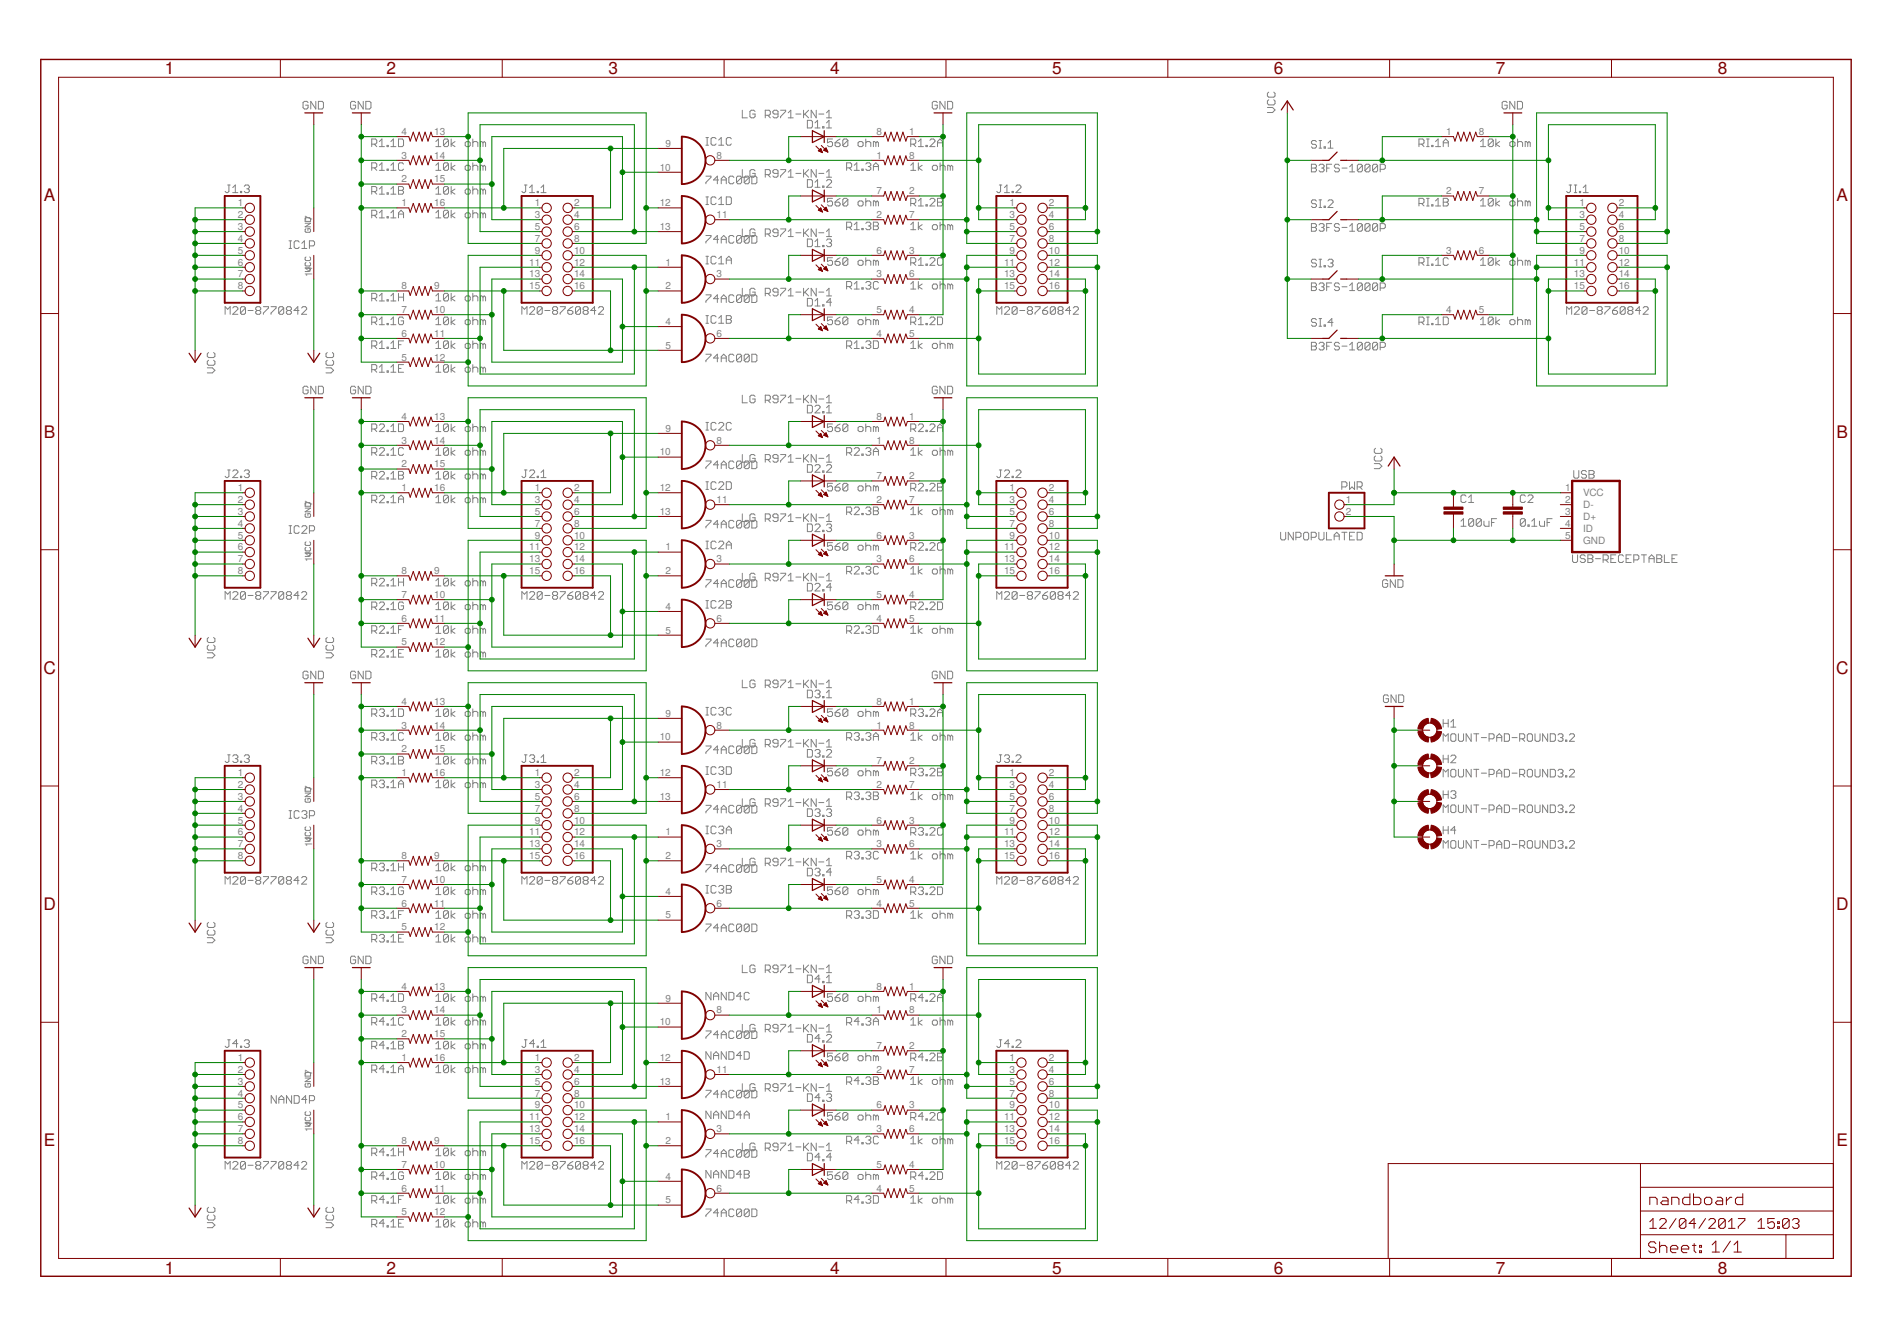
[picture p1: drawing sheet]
<svg xmlns="http://www.w3.org/2000/svg" width="420mm" height="297mm" viewBox="0 0 420 297" stroke-linecap="round" stroke-linejoin="round" font-family="sans-serif">
<defs><g id="words">
<g font-size="3.8" fill="#800000">
<text x="36.6" y="16.5">1</text>
<text x="85.9" y="16.5">2</text>
<text x="135.2" y="16.5">3</text>
<text x="184.5" y="16.5">4</text>
<text x="233.8" y="16.5">5</text>
<text x="283.1" y="16.5">6</text>
<text x="332.4" y="16.5">7</text>
<text x="381.6" y="16.5">8</text>
<text x="9.8" y="44.8">A</text>
<text x="408.1" y="44.8">A</text>
<text x="9.8" y="97.2">B</text>
<text x="408.1" y="97.2">B</text>
<text x="9.7" y="149.7">C</text>
<text x="408" y="149.7">C</text>
<text x="9.7" y="202.2">D</text>
<text x="408" y="202.2">D</text>
<text x="9.8" y="254.7">E</text>
<text x="408.1" y="254.7">E</text>
<text x="36.6" y="282.9">1</text>
<text x="85.9" y="282.9">2</text>
<text x="135.2" y="282.9">3</text>
<text x="184.5" y="282.9">4</text>
<text x="233.8" y="282.9">5</text>
<text x="283.1" y="282.9">6</text>
<text x="332.4" y="282.9">7</text>
<text x="381.6" y="282.9">8</text>
</g>
<g font-size="2.2" fill="#808080">
<text x="89.2" y="30">4</text>
<text x="96.5" y="30">13</text>
<text x="194.7" y="30">8</text>
<text x="202" y="30">1</text>
<text x="321.3" y="30">1</text>
<text x="328.6" y="30">8</text>
<text x="89.2" y="35.3">3</text>
<text x="96.5" y="35.3">14</text>
<text x="147.8" y="32.6">9</text>
<text x="159.2" y="35.3">8</text>
<text x="194.7" y="35.3">1</text>
<text x="202" y="35.3">8</text>
<text x="89.2" y="40.5">2</text>
<text x="96.5" y="40.5">15</text>
<text x="146.6" y="37.9">10</text>
<text x="52.9" y="45.8">1</text>
<text x="89.2" y="45.8">1</text>
<text x="96.5" y="45.8">16</text>
<text x="118.8" y="45.8">1</text>
<text x="127.5" y="45.8">2</text>
<text x="146.6" y="45.8">12</text>
<text x="194.7" y="43.2">7</text>
<text x="202" y="43.2">2</text>
<text x="224.3" y="45.8">1</text>
<text x="233.1" y="45.8">2</text>
<text x="321.3" y="43.2">2</text>
<text x="328.6" y="43.2">7</text>
<text x="350.9" y="45.8">1</text>
<text x="359.7" y="45.8">2</text>
<text x="52.9" y="48.4">2</text>
<text x="52.9" y="51.1">3</text>
<text x="52.9" y="53.7">4</text>
<text x="69.4" y="49" transform="rotate(-90 69.4 49)">7</text>
<text x="118.8" y="48.4">3</text>
<text x="118.8" y="51.1">5</text>
<text x="118.8" y="53.7">7</text>
<text x="127.5" y="48.4">4</text>
<text x="127.5" y="51.1">6</text>
<text x="127.5" y="53.7">8</text>
<text x="146.6" y="51.1">13</text>
<text x="159.2" y="48.4">11</text>
<text x="194.7" y="48.4">2</text>
<text x="202" y="48.4">7</text>
<text x="224.3" y="48.4">3</text>
<text x="224.3" y="51.1">5</text>
<text x="224.3" y="53.7">7</text>
<text x="233.1" y="48.4">4</text>
<text x="233.1" y="51.1">6</text>
<text x="233.1" y="53.7">8</text>
<text x="350.9" y="48.4">3</text>
<text x="350.9" y="51.1">5</text>
<text x="350.9" y="53.7">7</text>
<text x="359.7" y="48.4">4</text>
<text x="359.7" y="51.1">6</text>
<text x="359.7" y="53.7">8</text>
<text x="52.9" y="56.4">5</text>
<text x="52.9" y="59">6</text>
<text x="117.6" y="59">11</text>
<text x="118.8" y="56.4">9</text>
<text x="127.5" y="56.4">10</text>
<text x="127.5" y="59">12</text>
<text x="147.8" y="59">1</text>
<text x="194.7" y="56.4">6</text>
<text x="202" y="56.4">3</text>
<text x="223.1" y="59">11</text>
<text x="224.3" y="56.4">9</text>
<text x="233.1" y="56.4">10</text>
<text x="233.1" y="59">12</text>
<text x="321.3" y="56.4">3</text>
<text x="328.6" y="56.4">6</text>
<text x="349.7" y="59">11</text>
<text x="350.9" y="56.4">9</text>
<text x="359.7" y="56.4">10</text>
<text x="359.7" y="59">12</text>
<text x="52.9" y="61.6">7</text>
<text x="52.9" y="64.3">8</text>
<text x="69.4" y="61.6" transform="rotate(-90 69.4 61.6)">14</text>
<text x="89.2" y="64.3">8</text>
<text x="96.5" y="64.3">9</text>
<text x="117.6" y="61.6">13</text>
<text x="117.6" y="64.3">15</text>
<text x="127.5" y="61.6">14</text>
<text x="127.5" y="64.3">16</text>
<text x="147.8" y="64.3">2</text>
<text x="159.2" y="61.6">3</text>
<text x="194.7" y="61.6">3</text>
<text x="202" y="61.6">6</text>
<text x="223.1" y="61.6">13</text>
<text x="223.1" y="64.3">15</text>
<text x="233.1" y="61.6">14</text>
<text x="233.1" y="64.3">16</text>
<text x="349.7" y="61.6">13</text>
<text x="349.7" y="64.3">15</text>
<text x="359.7" y="61.6">14</text>
<text x="359.7" y="64.3">16</text>
<text x="89.2" y="69.5">7</text>
<text x="96.5" y="69.5">10</text>
<text x="194.7" y="69.5">5</text>
<text x="202" y="69.5">4</text>
<text x="321.3" y="69.5">4</text>
<text x="328.6" y="69.5">5</text>
<text x="89.2" y="74.8">6</text>
<text x="96.5" y="74.8">11</text>
<text x="147.8" y="72.2">4</text>
<text x="147.8" y="77.5">5</text>
<text x="159.2" y="74.8">6</text>
<text x="194.7" y="74.8">4</text>
<text x="202" y="74.8">5</text>
<text x="89.2" y="80.1">5</text>
<text x="96.5" y="80.1">12</text>
<text x="89.2" y="93.3">4</text>
<text x="96.5" y="93.3">13</text>
<text x="147.8" y="95.9">9</text>
<text x="194.7" y="93.3">8</text>
<text x="202" y="93.3">1</text>
<text x="89.2" y="98.6">3</text>
<text x="96.5" y="98.6">14</text>
<text x="146.6" y="101.2">10</text>
<text x="159.2" y="98.6">8</text>
<text x="194.7" y="98.6">1</text>
<text x="202" y="98.6">8</text>
<text x="89.2" y="103.8">2</text>
<text x="96.5" y="103.8">15</text>
<text x="194.7" y="106.5">7</text>
<text x="202" y="106.5">2</text>
<text x="52.9" y="109.1">1</text>
<text x="52.9" y="111.7">2</text>
<text x="69.4" y="112.3" transform="rotate(-90 69.4 112.3)">7</text>
<text x="89.2" y="109.1">1</text>
<text x="96.5" y="109.1">16</text>
<text x="118.8" y="109.1">1</text>
<text x="118.8" y="111.7">3</text>
<text x="127.5" y="109.1">2</text>
<text x="127.5" y="111.7">4</text>
<text x="146.6" y="109.1">12</text>
<text x="159.2" y="111.7">11</text>
<text x="194.7" y="111.7">2</text>
<text x="202" y="111.7">7</text>
<text x="224.3" y="109.1">1</text>
<text x="224.3" y="111.7">3</text>
<text x="233.1" y="109.1">2</text>
<text x="233.1" y="111.7">4</text>
<text x="299" y="111.7">1</text>
<text x="347.7" y="109.1">1</text>
<text x="347.7" y="111.7">2</text>
<text x="351.7" y="110.3">VCC</text>
<text x="351.7" y="112.9">D-</text>
<text x="52.9" y="114.4">3</text>
<text x="52.9" y="117">4</text>
<text x="52.9" y="119.7">5</text>
<text x="118.8" y="114.4">5</text>
<text x="118.8" y="117">7</text>
<text x="118.8" y="119.7">9</text>
<text x="127.5" y="114.4">6</text>
<text x="127.5" y="117">8</text>
<text x="127.5" y="119.7">10</text>
<text x="146.6" y="114.4">13</text>
<text x="194.7" y="119.7">6</text>
<text x="202" y="119.7">3</text>
<text x="224.3" y="114.4">5</text>
<text x="224.3" y="117">7</text>
<text x="224.3" y="119.7">9</text>
<text x="233.1" y="114.4">6</text>
<text x="233.1" y="117">8</text>
<text x="233.1" y="119.7">10</text>
<text x="299" y="114.4">2</text>
<text x="347.7" y="114.4">3</text>
<text x="347.7" y="117">4</text>
<text x="347.7" y="119.7">5</text>
<text x="351.7" y="115.5">D+</text>
<text x="351.7" y="118.2">ID</text>
<text x="52.9" y="122.3">6</text>
<text x="52.9" y="124.9">7</text>
<text x="69.4" y="124.9" transform="rotate(-90 69.4 124.9)">14</text>
<text x="117.6" y="122.3">11</text>
<text x="117.6" y="124.9">13</text>
<text x="127.5" y="122.3">12</text>
<text x="127.5" y="124.9">14</text>
<text x="147.8" y="122.3">1</text>
<text x="159.2" y="124.9">3</text>
<text x="194.7" y="124.9">3</text>
<text x="202" y="124.9">6</text>
<text x="223.1" y="122.3">11</text>
<text x="223.1" y="124.9">13</text>
<text x="233.1" y="122.3">12</text>
<text x="233.1" y="124.9">14</text>
<text x="351.7" y="120.8">GND</text>
<text x="52.9" y="127.6">8</text>
<text x="89.2" y="127.6">8</text>
<text x="96.5" y="127.6">9</text>
<text x="117.6" y="127.6">15</text>
<text x="127.5" y="127.6">16</text>
<text x="147.8" y="127.6">2</text>
<text x="223.1" y="127.6">15</text>
<text x="233.1" y="127.6">16</text>
<text x="89.2" y="132.8">7</text>
<text x="96.5" y="132.8">10</text>
<text x="147.8" y="135.5">4</text>
<text x="194.7" y="132.8">5</text>
<text x="202" y="132.8">4</text>
<text x="89.2" y="143.4">5</text>
<text x="89.2" y="138.1">6</text>
<text x="96.5" y="143.4">12</text>
<text x="96.5" y="138.1">11</text>
<text x="147.8" y="140.8">5</text>
<text x="159.2" y="138.1">6</text>
<text x="194.7" y="138.1">4</text>
<text x="202" y="138.1">5</text>
<text x="89.2" y="161.9">3</text>
<text x="89.2" y="156.6">4</text>
<text x="96.5" y="161.9">14</text>
<text x="96.5" y="156.6">13</text>
<text x="147.8" y="159.2">9</text>
<text x="159.2" y="161.9">8</text>
<text x="194.7" y="156.6">8</text>
<text x="194.7" y="161.9">1</text>
<text x="202" y="156.6">1</text>
<text x="202" y="161.9">8</text>
<text x="89.2" y="167.1">2</text>
<text x="96.5" y="167.1">15</text>
<text x="146.6" y="164.5">10</text>
<text x="52.9" y="172.4">1</text>
<text x="89.2" y="172.4">1</text>
<text x="96.5" y="172.4">16</text>
<text x="118.8" y="172.4">1</text>
<text x="127.5" y="172.4">2</text>
<text x="146.6" y="172.4">12</text>
<text x="194.7" y="169.8">7</text>
<text x="202" y="169.8">2</text>
<text x="224.3" y="172.4">1</text>
<text x="233.1" y="172.4">2</text>
<text x="52.9" y="175">2</text>
<text x="52.9" y="177.7">3</text>
<text x="69.4" y="175.6" transform="rotate(-90 69.4 175.6)">7</text>
<text x="118.8" y="175">3</text>
<text x="118.8" y="177.7">5</text>
<text x="127.5" y="175">4</text>
<text x="127.5" y="177.7">6</text>
<text x="146.6" y="177.7">13</text>
<text x="159.2" y="175">11</text>
<text x="194.7" y="175">2</text>
<text x="202" y="175">7</text>
<text x="224.3" y="175">3</text>
<text x="224.3" y="177.7">5</text>
<text x="233.1" y="175">4</text>
<text x="233.1" y="177.7">6</text>
<text x="52.9" y="180.3">4</text>
<text x="52.9" y="183">5</text>
<text x="52.9" y="185.6">6</text>
<text x="117.6" y="185.6">11</text>
<text x="118.8" y="180.3">7</text>
<text x="118.8" y="183">9</text>
<text x="127.5" y="180.3">8</text>
<text x="127.5" y="183">10</text>
<text x="127.5" y="185.6">12</text>
<text x="147.8" y="185.6">1</text>
<text x="194.7" y="183">6</text>
<text x="202" y="183">3</text>
<text x="223.1" y="185.6">11</text>
<text x="224.3" y="180.3">7</text>
<text x="224.3" y="183">9</text>
<text x="233.1" y="180.3">8</text>
<text x="233.1" y="183">10</text>
<text x="233.1" y="185.6">12</text>
<text x="52.9" y="188.2">7</text>
<text x="52.9" y="190.9">8</text>
<text x="69.4" y="188.2" transform="rotate(-90 69.4 188.2)">14</text>
<text x="89.2" y="190.9">8</text>
<text x="96.5" y="190.9">9</text>
<text x="117.6" y="188.2">13</text>
<text x="117.6" y="190.9">15</text>
<text x="127.5" y="188.2">14</text>
<text x="127.5" y="190.9">16</text>
<text x="147.8" y="190.9">2</text>
<text x="159.2" y="188.2">3</text>
<text x="194.7" y="188.2">3</text>
<text x="202" y="188.2">6</text>
<text x="223.1" y="188.2">13</text>
<text x="223.1" y="190.9">15</text>
<text x="233.1" y="188.2">14</text>
<text x="233.1" y="190.9">16</text>
<text x="89.2" y="196.1">7</text>
<text x="96.5" y="196.1">10</text>
<text x="194.7" y="196.1">5</text>
<text x="202" y="196.1">4</text>
<text x="89.2" y="201.4">6</text>
<text x="96.5" y="201.4">11</text>
<text x="147.8" y="198.8">4</text>
<text x="159.2" y="201.4">6</text>
<text x="194.7" y="201.4">4</text>
<text x="202" y="201.4">5</text>
<text x="89.2" y="206.7">5</text>
<text x="96.5" y="206.7">12</text>
<text x="147.8" y="204.1">5</text>
<text x="89.2" y="219.9">4</text>
<text x="96.5" y="219.9">13</text>
<text x="194.7" y="219.9">8</text>
<text x="202" y="219.9">1</text>
<text x="89.2" y="225.2">3</text>
<text x="96.5" y="225.2">14</text>
<text x="146.6" y="227.8">10</text>
<text x="147.8" y="222.5">9</text>
<text x="159.2" y="225.2">8</text>
<text x="194.7" y="225.2">1</text>
<text x="202" y="225.2">8</text>
<text x="89.2" y="230.4">2</text>
<text x="96.5" y="230.4">15</text>
<text x="194.7" y="233.1">7</text>
<text x="202" y="233.1">2</text>
<text x="52.9" y="235.7">1</text>
<text x="52.9" y="238.3">2</text>
<text x="69.4" y="238.9" transform="rotate(-90 69.4 238.9)">7</text>
<text x="89.2" y="235.7">1</text>
<text x="96.5" y="235.7">16</text>
<text x="118.8" y="235.7">1</text>
<text x="118.8" y="238.3">3</text>
<text x="127.5" y="235.7">2</text>
<text x="127.5" y="238.3">4</text>
<text x="146.6" y="235.7">12</text>
<text x="159.2" y="238.3">11</text>
<text x="194.7" y="238.3">2</text>
<text x="202" y="238.3">7</text>
<text x="224.3" y="235.7">1</text>
<text x="224.3" y="238.3">3</text>
<text x="233.1" y="235.7">2</text>
<text x="233.1" y="238.3">4</text>
<text x="52.9" y="241">3</text>
<text x="52.9" y="243.6">4</text>
<text x="118.8" y="241">5</text>
<text x="118.8" y="243.6">7</text>
<text x="127.5" y="241">6</text>
<text x="127.5" y="243.6">8</text>
<text x="146.6" y="241">13</text>
<text x="224.3" y="241">5</text>
<text x="224.3" y="243.6">7</text>
<text x="233.1" y="241">6</text>
<text x="233.1" y="243.6">8</text>
<text x="52.9" y="246.3">5</text>
<text x="52.9" y="248.9">6</text>
<text x="52.9" y="251.5">7</text>
<text x="69.4" y="251.5" transform="rotate(-90 69.4 251.5)">14</text>
<text x="117.6" y="248.9">11</text>
<text x="117.6" y="251.5">13</text>
<text x="118.8" y="246.3">9</text>
<text x="127.5" y="246.3">10</text>
<text x="127.5" y="248.9">12</text>
<text x="127.5" y="251.5">14</text>
<text x="147.8" y="248.9">1</text>
<text x="159.2" y="251.5">3</text>
<text x="194.7" y="251.5">3</text>
<text x="194.7" y="246.3">6</text>
<text x="202" y="251.5">6</text>
<text x="202" y="246.3">3</text>
<text x="223.1" y="248.9">11</text>
<text x="223.1" y="251.5">13</text>
<text x="224.3" y="246.3">9</text>
<text x="233.1" y="246.3">10</text>
<text x="233.1" y="248.9">12</text>
<text x="233.1" y="251.5">14</text>
<text x="52.9" y="254.2">8</text>
<text x="89.2" y="254.2">8</text>
<text x="96.5" y="254.2">9</text>
<text x="117.6" y="254.2">15</text>
<text x="127.5" y="254.2">16</text>
<text x="147.8" y="254.2">2</text>
<text x="223.1" y="254.2">15</text>
<text x="233.1" y="254.2">16</text>
<text x="89.2" y="259.4">7</text>
<text x="96.5" y="259.4">10</text>
<text x="147.8" y="262.1">4</text>
<text x="194.7" y="259.4">5</text>
<text x="202" y="259.4">4</text>
<text x="89.2" y="270">5</text>
<text x="89.2" y="264.7">6</text>
<text x="96.5" y="270">12</text>
<text x="96.5" y="264.7">11</text>
<text x="147.8" y="267.4">5</text>
<text x="159.2" y="264.7">6</text>
<text x="194.7" y="264.7">4</text>
<text x="202" y="264.7">5</text>
</g>
</g></defs>
<g fill="none" stroke="#808080" stroke-width=".22">
<path d="M68.5 22.8l-.3-.3h-.6l-.3 .3v1.1l.3 .3h.6l.3-.3v-.5h-.6M70.2 22.5v1.7l-1.2-1.7v1.7M70.7 22.5h.9l.3 .3v1.1l-.3 .3h-.9zM79 22.8l-.3-.3h-.5l-.3 .3v1.1l.3 .3h.5l.3-.3v-.5h-.6M80.7 22.5v1.7l-1.1-1.7v1.7M81.3 22.5h.8l.3 .3v1.1l-.3 .3h-.8zM82.6 32h.8l.3-.3v-.5l-.3-.3h-.8v1.7M82.6 37.3h.8l.3-.3v-.6l-.3-.2h-.8v1.6M83.2 37.3l.5 .5M83.2 32l.5 .6M84.3 32.6h1.1M84.3 37.8h1.1"/>
<path d="M84.3 31.5l.6-.6v1.7M84.3 36.7l.6-.5v1.6M86 32.3h.3v.3h-.3zM86 37.6h.3v.2h-.3zM86.8 32.6h1.2M86.8 37.8h1.2M86.8 31.5l.6-.6v1.7M86.8 36.7l.6-.5v1.6M88.5 30.9h.9l.3 .3v1.1l-.3 .3h-.9zM89.7 36.4l-.3-.2h-.6l-.3 .2v1.2l.3 .2h.6l.3-.2M96.8 32.6h1.2M96.8 37.8h1.2"/>
<path d="M96.8 31.5l.6-.6v1.7M96.8 36.7l.6-.5v1.6M99.7 31.2l-.3-.3h-.6l-.3 .3v1.1M99.7 31.2v1.1l-.3 .3h-.6l-.3-.3M99.7 36.4v1.2l-.3 .2h-.6l-.3-.2M99.7 36.4l-.3-.2h-.6l-.3 .2v1.2M99.7 36.4l-1.2 1.2M99.7 31.2l-1.2 1.1M100.2 30.9v1.7M100.2 36.2v1.6M101.1 36.7l-.9 .6 .9 .5M101.1 31.5l-.9 .5 .9 .6"/>
<path d="M103.4 37l.2-.3h.6l.3 .3v.6l-.3 .2h-.6l-.2-.2zM103.6 31.5h.6l.3 .2v.6l-.3 .3h-.6l-.2-.3v-.6zM105.1 37l.2-.3h.6l.3 .3v.8M105.1 31.7l.2-.2h.6l.3 .2v.9M105.1 30.9v1.7M105.1 36.2v1.6M107.3 31.7l-.3-.2h-.2v1.1M107.3 37l-.3-.3h-.2v1.1M107.3 31.7v.9M107.3 37v.8M107.3 31.7l.3-.2 .3 .2v.9M107.3 37l.3-.3 .3 .3v.8"/>
<path d="M156.8 39.1h1.2v.3l-1.2 1.1v.3M156.8 32.3h.6M156.8 30.6h.6M157.1 30.6v1.7M159.1 30.8l-.3-.2h-.5l-.3 .2v1.2l.3 .3h.5l.3-.3M159.7 40h-1.2l.9-.9v1.7M159.7 31.1l.6-.5v1.7M159.7 32.3h1.1M160.3 40h1.1M162.5 30.8l-.3-.2h-.5l-.3 .2v1.2l.3 .3h.5l.3-.3M163.1 39.4l-.3-.3h-.6l-.3 .3v1.1l.3 .3h.6l.3-.3M164.8 39.4l-.3-.3h-.6l-.3 .3v1.1"/>
<path d="M164.8 39.4v1.1l-.3 .3h-.6l-.3-.3M164.8 39.4l-1.2 1.1M164.9 24.5v1.7h1.2M164.9 37.7v1.7h1.2M166.5 39.4l-.3-.3h-.6l-.2 .3v1.1M166.5 39.4v1.1l-.3 .3h-.6l-.2-.3M166.5 39.4l-1.1 1.1M167 39.1h.9l.3 .3v1.1l-.3 .3h-.9zM167.8 24.8l-.3-.3h-.6l-.3 .3v1.1l.3 .3h.6l.3-.3v-.6h-.6M167.8 38l-.3-.3h-.6l-.3 .3v1.1l.3 .3h.6l.3-.3v-.6h-.6M170 25.6h.9l.3-.3v-.5l-.3-.3h-.9v1.7M170 38.8h.9l.3-.3v-.5l-.3-.3h-.9v1.7"/>
<path d="M170.6 38.8l.6 .6M170.6 25.6l.6 .6M172.9 25.3h-.9l-.3-.2v-.3l.3-.3h.6l.3 .3v1.1l-.3 .3h-.6l-.3-.3M172.9 38.5h-.9l-.3-.3v-.2l.3-.3h.6l.3 .3v1.1l-.3 .3h-.6l-.3-.3M173.4 24.5h1.2v.3l-1.2 1.1v.3M173.4 37.7h1.2v.3l-1.2 1.1v.3M175.1 25.1l.6-.6v1.7M175.1 38.2l.6-.5v1.7M175.1 39.4h1.2M175.1 26.2h1.2M176.8 38.5h1.2M176.8 25.3h1.2"/>
<path d="M178.5 24.5v1.7M178.5 37.7v1.7M178.8 38.5l.9 .9M178.8 25.3l.9 .9M179.4 39.9h.8l.3 .3v1.1l-.3 .3h-.8zM179.4 26.7h.8l.3 .3v1.2l-.3 .2h-.8zM179.7 37.7l-1.2 1.1M179.7 24.5l-1.2 1.1M181.1 27.3l.6-.6v1.7M181.1 28.4h1.1M181.4 24.5v1.7l-1.2-1.7v1.7M181.4 37.7v1.7l-1.2-1.7v1.7"/>
<path d="M181.9 38.5h1.1M181.9 25.3h1.1M182.8 28.2h.3v.2h-.3zM183.6 25.1l.6-.6v1.7M183.6 27.3l.6-.6v1.7M183.6 38.2l.6-.5v1.7M183.6 39.4h1.2M183.6 26.2h1.2M183.6 28.4h1.2M185 30.9h-1.1v.8l.5-.2h.3l.3 .2v.6l-.3 .3h-.6l-.2-.3M185.5 31.7h.9l.3 .3v.3l-.3 .3h-.6l-.3-.3zM186.7 30.9l-1.2 .8"/>
<path d="M188.1 37.3h.9l.2-.3v-.6l-.2-.2h-.9v1.6M188.4 31.2l-.3-.3h-.6l-.2 .3v1.1M188.4 31.2v1.1l-.3 .3h-.6l-.2-.3M188.4 31.2l-1.1 1.1M188.7 37.3l.5 .5M189.8 37.8h1.1M189.8 36.7l.6-.5v1.6M190.9 31.5h.6l.3 .2v.6l-.3 .3h-.6l-.3-.3v-.6zM191.5 37.6h.3v.2h-.3zM192.4 36.4l.2-.2h.6l.3 .2v.3l-.3 .3M192.4 31.7l.2-.2h.6l.3 .2v.9M192.4 30.9v1.7"/>
<path d="M192.9 37h.3M193.2 37l.3 .3v.3l-.3 .2h-.6l-.2-.2M194.1 37.8v-1.1l.5-.5 .6 .5v1.1M194.1 37h1.1M194.6 31.7l-.3-.2h-.2v1.1M194.6 31.7v.9M194.6 31.7l.3-.2 .3 .2v.9M202.4 32h.8l.3-.3v-.5l-.3-.3h-.8v1.7M202.4 36.7l.5-.5v1.6M202.4 37.8h1.1M202.9 32l.6 .6M204 32.6h1.2"/>
<path d="M204 36.2v1.6M204 31.5l.6-.6v1.7M204.9 36.7l-.9 .6 .9 .5M205.7 32.3h.3v.3h-.3zM206.6 31.2l.3-.3h.5l.3 .3v.3l-1.1 1.1h1.1M207.2 37l.3-.3h.5l.3 .3v.6l-.3 .2h-.5l-.3-.2zM208.3 22.8l-.3-.3h-.6l-.3 .3v1.1l.3 .3h.6l.3-.3v-.5h-.6M208.3 31.7h1.1M208.3 32.6v-1.1l.6-.6 .5 .6v1.1M208.9 36.2v1.6M208.9 37l.2-.3h.6l.3 .3v.8M210 22.5v1.7l-1.2-1.7v1.7"/>
<path d="M210.5 22.5h.9l.3 .3v1.1l-.3 .3h-.9zM211.1 37l.3-.3 .3 .3v.8M211.1 37l-.3-.3h-.2v1.1M211.1 37v.8M281.6 23.9h1.1l.6 .5-.6 .6h-1.1M281.9 22.2l-.3 .3v.5l.3 .3h1.1l.3-.3v-.5l-.3-.3M281.9 20.5l-.3 .2v.6l.3 .3h1.1l.3-.3v-.6l-.3-.2M291.4 36.5h.8l.3 .3v.3l-.3 .2 .3 .3v.3l-.3 .3h-.8zM291.4 37.3h.8M292.5 31.5l-.3-.3h-.5l-.3 .3v.3l.3 .3h.5l.3 .2v.3l-.3 .3h-.5l-.3-.3M293.1 36.8l.2-.3h.6l.3 .3v.3l-.3 .2M293.1 31.2h.5"/>
<path d="M293.1 32.9h.5M293.3 31.2v1.7M293.6 37.3h.3M293.9 37.3l.3 .3v.3l-.3 .3h-.6l-.2-.3M294.2 32.6h.3v.3h-.3zM294.8 37.3h.5M295.1 32.9h1.1M295.1 31.8l.5-.6v1.7M295.9 36.5h-1.1v1.7M297.6 36.8l-.3-.3h-.5l-.3 .3v.3l.3 .2h.5l.3 .3v.3l-.3 .3h-.5l-.3-.3M298.2 37.3h1.1M299.9 38.2h1.1"/>
<path d="M299.9 37.1l.5-.6v1.7M302.7 36.8l-.3-.3h-.5l-.3 .3v1.1M302.7 36.8v1.1l-.3 .3h-.5l-.3-.3M302.7 36.8l-1.1 1.1M304.4 36.8l-.3-.3h-.5l-.3 .3v1.1M304.4 36.8v1.1l-.3 .3h-.5l-.3-.3M304.4 36.8l-1.1 1.1M306.1 36.8l-.3-.3h-.6l-.2 .3v1.1M306.1 36.8v1.1l-.3 .3h-.6l-.2-.3M306.1 36.8l-1.1 1.1M306.7 37.6h.8l.3-.3v-.5l-.3-.3h-.8v1.7M315.3 32h.8l.3-.3v-.5l-.3-.3h-.8v1.7"/>
<path d="M315.8 32l.6 .6M317 30.9h.5M317 32.6h.5M317.3 30.9v1.7M318.1 32.3h.3v.3h-.3zM319 32.6h1.1M319 31.5l.5-.6v1.7M320.7 31.7h1.1M320.7 32.6v-1.1l.5-.6 .6 .6v1.1M329 32.6h1.1M329 31.5l.5-.6v1.7M331.8 31.2l-.3-.3h-.6l-.2 .3v1.1"/>
<path d="M331.8 31.2v1.1l-.3 .3h-.6l-.2-.3M331.8 31.2l-1.1 1.1M332.4 30.9v1.7M333.2 31.5l-.8 .5 .8 .6M334.9 22.8l-.3-.3h-.6l-.2 .3v1.1l.2 .3h.6l.3-.3v-.5h-.6M335.5 31.7l.3-.2h.5l.3 .2v.6l-.3 .3h-.5l-.3-.3zM336.6 22.5v1.7l-1.2-1.7v1.7M337.1 22.5h.9l.3 .3v1.1l-.3 .3h-.9zM337.2 31.7l.3-.2h.5l.3 .2v.9M337.2 30.9v1.7M339.4 31.7l-.2-.2h-.3v1.1M339.4 31.7v.9"/>
<path d="M339.4 31.7l.3-.2 .3 .2v.9M50.6 41.1h.5M50.9 41.1v1.4l-.3 .3h-.3l-.3-.3M51.7 42.8h1.2M51.7 41.7l.6-.6v1.7M53.4 42.5h.3v.3h-.3zM54.3 41.4l.2-.3h.6l.3 .3v.3l-.3 .3M54.8 42h.3M55.1 42l.3 .2v.3l-.3 .3h-.6l-.2-.3M64.2 55.2h.6M64.2 53.5h.6M64.5 53.5v1.7"/>
<path d="M66.5 53.8l-.3-.3h-.6l-.2 .3v1.1l.2 .3h.6l.3-.3M67.1 55.2h1.1M67.1 54.1l.5-.6v1.7M67.8 49.6h1.2l-1.2 .8h1.2M67.8 59.5h.8l.4 .4-.4 .4h-.8M68 50.8l-.2 .2v.4l.2 .2h.8l.2-.2v-.4l-.2-.2h-.4v.4M68 48.4h.8l.2 .2v.6h-1.2v-.6zM68 57.1l-.2 .2v.4l.2 .2h.8l.2-.2v-.4l-.2-.2M68 58.3l-.2 .2v.4l.2 .2h.8l.2-.2v-.4l-.2-.2M68.7 54.6h.9l.3-.2v-.6l-.3-.3h-.9v1.7M82.6 47.8h.8l.3-.2v-.6l-.3-.3h-.8v1.7M82.6 42.6h.8l.3-.3v-.6l-.3-.3h-.8v1.7"/>
<path d="M83.2 47.8l.5 .6M83.2 42.6l.5 .5M84.3 48.4h1.1M84.3 43.1h1.1M84.3 47.3l.6-.6v1.7M84.3 42l.6-.6v1.7M86 48.1h.3v.3h-.3zM86 42.8h.3v.3h-.3zM86.8 48.4h1.2M86.8 43.1h1.2M86.8 47.3l.6-.6v1.7M86.8 42l.6-.6v1.7"/>
<path d="M88.5 41.4h.9l.3 .3v.3l-.3 .3 .3 .3v.2l-.3 .3h-.9zM88.5 48.4v-1.1l.6-.6 .6 .6v1.1M88.5 47.6h1.2M88.5 42.3h.9M96.8 47.3l.6-.6v1.7M96.8 42l.6-.6v1.7M96.8 48.4h1.2M96.8 43.1h1.2M99.7 41.7l-.3-.3h-.6l-.3 .3v1.1M99.7 47v1.1l-.3 .3h-.6l-.3-.3M99.7 47l-.3-.3h-.6l-.3 .3v1.1M99.7 41.7v1.1l-.3 .3h-.6l-.3-.3"/>
<path d="M99.7 47l-1.2 1.1M99.7 41.7l-1.2 1.1M100.2 41.4v1.7M100.2 46.7v1.7M101.1 47.3l-.9 .5 .9 .6M101.1 42l-.9 .6 .9 .5M103.4 47.6l.2-.3h.6l.3 .3v.5l-.3 .3h-.6l-.2-.3zM103.6 42h.6l.3 .3v.5l-.3 .3h-.6l-.2-.3v-.5zM105.1 47.6l.2-.3h.6l.3 .3v.8M105.1 41.4v1.7M105.1 46.7v1.7M105.1 42.3l.2-.3h.6l.3 .3v.8"/>
<path d="M107.3 47.6l-.3-.3h-.2v1.1M107.3 42.3l-.3-.3h-.2v1.1M107.3 42.3v.8M107.3 47.6v.8M107.3 47.6l.3-.3 .3 .3v.8M107.3 42.3l.3-.3 .3 .3v.8M116.5 41.1h.6M116.8 41.1v1.4l-.3 .3h-.3l-.2-.3M117.7 42.8h1.1M117.7 41.7l.5-.6v1.7M119.4 42.5h.2v.3h-.2zM120.2 42.8h1.1"/>
<path d="M120.2 41.7l.6-.6v1.7M156.8 52.3h1.2v.3l-1.2 1.1v.3M156.8 45.4h.6M156.8 43.8h.6M156.8 58.6h.6M156.8 56.9h.6M157.1 43.8v1.6M157.1 56.9v1.7M159.1 44l-.3-.2h-.5l-.3 .2v1.1l.3 .3h.5l.3-.3M159.1 57.2l-.3-.3h-.5l-.3 .3v1.1l.3 .3h.5l.3-.3M159.7 53.2h-1.2l.9-.9v1.7M159.7 44.3l.6-.5v1.6"/>
<path d="M159.7 57.5l.6-.6v1.7M159.7 45.4h1.1M159.7 58.6h1.1M160.3 40.8v-1.1l.5-.6 .6 .6v1.1M160.3 54v-1.1l.5-.6 .6 .6v1.1M160.3 53.2h1.1M161.4 43.8h.8l.3 .2v1.1l-.3 .3h-.8zM161.4 58.6v-1.1l.5-.6 .6 .6v1.1M161.4 57.8h1.1M163.1 52.6l-.3-.3h-.6l-.3 .3v1.1l.3 .3h.6l.3-.3M164.8 52.6l-.3-.3h-.6l-.3 .3v1.1M164.8 52.6v1.1l-.3 .3h-.6l-.3-.3"/>
<path d="M164.8 52.6l-1.2 1.1M164.9 50.9v1.7h1.2M166.5 52.6l-.3-.3h-.6l-.2 .3v1.1M166.5 52.6v1.1l-.3 .3h-.6l-.2-.3M166.5 52.6l-1.1 1.1M167 52.3h.9l.3 .3v1.1l-.3 .3h-.9zM167.8 51.2l-.3-.3h-.6l-.3 .3v1.1l.3 .3h.6l.3-.3v-.6h-.6M170 52h.9l.3-.3v-.5l-.3-.3h-.9v1.7M170.6 52l.6 .6M172.9 51.7h-.9l-.3-.3v-.2l.3-.3h.6l.3 .3v1.1l-.3 .3h-.6l-.3-.3M173.4 50.9h1.2v.3l-1.2 1.1v.3M175.1 51.4l.6-.5v1.7"/>
<path d="M175.1 52.6h1.2M176.8 51.7h1.2M178.5 50.9v1.7M178.8 51.7l.9 .9M179.4 53.1h.8l.3 .3v1.1l-.3 .3h-.8zM179.7 50.9l-1.2 1.1M181.1 53.7l.6-.6v1.7M181.1 40.5l.6-.6v1.7M181.1 41.6h1.1M181.1 54.8h1.1M181.4 50.9v1.7l-1.2-1.7v1.7M181.9 51.7h1.1"/>
<path d="M182.8 41.3h.3v.3h-.3zM182.8 54.5h.3v.3h-.3zM183.6 51.4l.6-.5v1.7M183.6 52.6h1.2M183.6 40.2l.3-.3h.6l.3 .3v.3l-1.2 1.1h1.2M183.6 53.4l.3-.3h.6l.3 .3v.3l-.3 .3M184.2 54h.3M184.5 54l.3 .2v.3l-.3 .3h-.6l-.3-.3M185 44.1h-1.1v.8l.5-.3h.3l.3 .3v.6l-.3 .3h-.6l-.2-.3M185 57.3h-1.1v.8l.5-.3h.3l.3 .3v.6l-.3 .2h-.6l-.2-.2M185.5 58.1h.9l.3 .3v.3l-.3 .2h-.6l-.3-.2zM185.5 44.9h.9l.3 .3v.3l-.3 .3h-.6l-.3-.3z"/>
<path d="M186.7 44.1l-1.2 .8M186.7 57.3l-1.2 .8M188.1 50.5h.9l.2-.3v-.6l-.2-.2h-.9v1.6M188.4 44.4l-.3-.3h-.6l-.2 .3v1.1M188.4 57.6l-.3-.3h-.6l-.2 .3v1.1M188.4 44.4v1.1l-.3 .3h-.6l-.2-.3M188.4 57.6v1.1l-.3 .2h-.6l-.2-.2M188.4 44.4l-1.1 1.1M188.4 57.6l-1.1 1.1M188.7 50.5l.5 .5M189.8 51h1.1M189.8 49.9l.6-.5v1.6"/>
<path d="M190.9 44.6h.6l.3 .3v.6l-.3 .3h-.6l-.3-.3v-.6zM190.9 57.8h.6l.3 .3v.6l-.3 .2h-.6l-.3-.2v-.6zM191.5 50.8h.3v.2h-.3zM192.4 44.1v1.7M192.4 57.3v1.6M192.4 44.9l.2-.3h.6l.3 .3v.9M192.4 49.6l.2-.2h.6l.3 .2v.3l-.3 .3M192.4 58.1l.2-.3h.6l.3 .3v.8M192.9 50.2h.3M193.2 50.2l.3 .3v.3l-.3 .2h-.6l-.2-.2M194.1 49.4h.8l.3 .2v.3l-.3 .3 .3 .3v.3l-.3 .2h-.8zM194.1 50.2h.8"/>
<path d="M194.6 44.9l-.3-.3h-.2v1.2M194.6 58.1l-.3-.3h-.2v1.1M194.6 44.9v.9M194.6 58.1v.8M194.6 44.9l.3-.3 .3 .3v.9M194.6 58.1l.3-.3 .3 .3v.8M202.4 45.2h.8l.3-.3v-.5l-.3-.3h-.8v1.7M202.4 58.4h.8l.3-.3v-.5l-.3-.3h-.8v1.6M202.4 49.9l.5-.5v1.6M202.4 51h1.1M202.9 45.2l.6 .6M202.9 58.4l.6 .5"/>
<path d="M204 45.8h1.2M204 58.9h1.2M204 49.4v1.6M204 44.6l.6-.5v1.7M204 57.8l.6-.5v1.6M204.9 49.9l-.9 .6 .9 .5M205.7 45.5h.3v.3h-.3zM205.7 58.7h.3v.2h-.3zM206.6 44.4l.3-.3h.5l.3 .3v.2l-1.1 1.2h1.1M206.6 57.6l.3-.3h.5l.3 .3v.2l-1.1 1.1h1.1M207.5 49.9h.5l.3 .3v.6l-.3 .2h-.5l-.3-.2v-.6zM208.3 44.1h.8l.3 .3v.2l-.3 .3 .3 .3v.3l-.3 .3h-.8z"/>
<path d="M208.3 44.9h.8M208.9 49.4v1.6M208.9 50.2l.2-.3h.6l.3 .3v.8M209.4 57.6l-.3-.3h-.5l-.3 .3v1.1l.3 .2h.5l.3-.2M211.1 50.2l-.3-.3h-.2v1.1M211.1 50.2l.3-.3 .3 .3v.8M211.1 50.2v.8M222 41.1h.6M222.3 41.1v1.4l-.3 .3h-.3l-.2-.3M223.2 42.8h1.1M223.2 41.7l.5-.6v1.7M224.9 42.5h.2v.3h-.2z"/>
<path d="M225.7 41.4l.3-.3h.6l.2 .3v.3l-1.1 1.1h1.1M291.4 49.7h.8l.3 .3v.2l-.3 .3 .3 .3v.3l-.3 .3h-.8zM291.4 50.5h.8M292.5 44.7l-.3-.3h-.5l-.3 .3v.3l.3 .3h.5l.3 .2v.3l-.3 .3h-.5l-.3-.3M292.5 57.9l-.3-.3h-.5l-.3 .3v.3l.3 .2h.5l.3 .3v.3l-.3 .3h-.5l-.3-.3M293.1 50l.2-.3h.6l.3 .3v.2l-.3 .3M293.1 44.4h.5M293.1 46.1h.5M293.1 57.6h.5M293.1 59.3h.5M293.3 44.4v1.7M293.3 57.6v1.7"/>
<path d="M293.6 50.5h.3M293.9 50.5l.3 .3v.3l-.3 .3h-.6l-.2-.3M294.2 45.8h.3v.3h-.3zM294.2 59h.3v.3h-.3zM294.8 50.5h.5M295.1 44.7l.2-.3h.6l.3 .3v.3l-1.1 1.1h1.1M295.1 57.9l.2-.3h.6l.3 .3v.3l-.3 .2M295.6 58.4h.3M295.9 49.7h-1.1v1.7M295.9 58.4l.3 .3v.3l-.3 .3h-.6l-.2-.3M297.6 50l-.3-.3h-.5l-.3 .3v.2l.3 .3h.5l.3 .3v.3l-.3 .3h-.5l-.3-.3M298.2 50.5h1.1"/>
<path d="M299.9 50.2l.5-.5v1.7M299.9 51.4h1.1M302.7 50l-.3-.3h-.5l-.3 .3v1.1M302.7 50v1.1l-.3 .3h-.5l-.3-.3M302.7 50l-1.1 1.1M304.4 50l-.3-.3h-.5l-.3 .3v1.1M304.4 50v1.1l-.3 .3h-.5l-.3-.3M304.4 50l-1.1 1.1M306.1 50l-1.1 1.1M306.1 50l-.3-.3h-.6l-.2 .3v1.1M306.1 50v1.1l-.3 .3h-.6l-.2-.3M306.7 50.8h.8l.3-.3v-.5l-.3-.3h-.8v1.7"/>
<path d="M315.3 45.2h.8l.3-.3v-.5l-.3-.3h-.8v1.7M315.3 58.4h.8l.3-.3v-.5l-.3-.3h-.8v1.6M315.8 45.2l.6 .6M315.8 58.4l.6 .5M317 44.1h.5M317 45.8h.5M317 57.3h.5M317 58.9h.5M317.3 44.1v1.7M317.3 57.3v1.6M318.1 45.5h.3v.3h-.3zM318.1 58.7h.3v.2h-.3z"/>
<path d="M319 45.8h1.1M319 58.9h1.1M319 44.6l.5-.5v1.7M319 57.8l.5-.5v1.6M320.7 44.1h.8l.3 .3v.2l-.3 .3 .3 .3v.3l-.3 .3h-.8zM320.7 44.9h.8M321.8 57.6l-.3-.3h-.5l-.3 .3v1.1l.3 .2h.5l.3-.2M329 45.8h1.1M329 58.9h1.1M329 57.8l.5-.5v1.6M329 44.6l.5-.5v1.7M331.8 44.4l-.3-.3h-.6l-.2 .3v1.1"/>
<path d="M331.8 44.4v1.1l-.3 .3h-.6l-.2-.3M331.8 57.6l-.3-.3h-.6l-.2 .3v1.1M331.8 57.6v1.1l-.3 .2h-.6l-.2-.2M331.8 44.4l-1.1 1.1M331.8 57.6l-1.1 1.1M332.4 44.1v1.7M332.4 57.3v1.6M333.2 44.6l-.8 .6 .8 .6M333.2 57.8l-.8 .6 .8 .5M335.5 44.9l.3-.3h.5l.3 .3v.6l-.3 .3h-.5l-.3-.3zM335.5 58.1l.3-.3h.5l.3 .3v.6l-.3 .2h-.5l-.3-.2zM337.2 44.9l.3-.3h.5l.3 .3v.9"/>
<path d="M337.2 58.1l.3-.3h.5l.3 .3v.8M337.2 44.1v1.7M337.2 57.3v1.6M339.4 44.9l-.2-.3h-.3v1.2M339.4 58.1l-.2-.3h-.3v1.1M339.4 44.9v.9M339.4 58.1v.8M339.4 44.9l.3-.3 .3 .3v.9M339.4 58.1l.3-.3 .3 .3v.8M348.6 41.1h.6M348.9 41.1v1.4l-.3 .3h-.2l-.3-.3M349.8 42.8h.6"/>
<path d="M349.8 41.1h.6M350.1 41.1v1.7M350.9 42.5h.3v.3h-.3zM351.8 41.7l.5-.6v1.7M351.8 42.8h1.1M46.3 78.3l-.2 .3v.6l.2 .2h1.2l.3-.2v-.6l-.3-.3M50 69.8v-1.7l.6 .6 .5-.6v1.7M51.7 68.4l.3-.3h.6l.3 .3v.3l-1.2 1.1h1.2M54.5 68.4v1.2l-.2 .2h-.6l-.3-.2M54.5 68.4l-.2-.3h-.6l-.3 .3v1.2M54.5 68.4l-1.1 1.2M55.1 69h1.1"/>
<path d="M57.1 69l-.3 .3v.3l.3 .2h.6l.2-.2v-.3l-.2-.3M57.1 69l-.3-.3v-.3l.3-.3h.6l.2 .3v.3l-.2 .3M57.1 69h.6M58.5 68.1h1.1v.3l-1.1 1.2v.2M60.2 68.1h1.1v.3l-1.1 1.2v.2M63 68.4v1.2l-.2 .2h-.6l-.3-.2M63 68.4l-.2-.3h-.6l-.3 .3v1.2M63 68.4l-1.1 1.2M63.9 69l-.3 .3v.3l.3 .2h.6l.2-.2v-.3l-.2-.3M63.9 69l-.3-.3v-.3l.3-.3h.6l.2 .3v.3l-.2 .3M63.9 69h.6M66.4 69h-1.1l.9-.9v1.7"/>
<path d="M67 68.4l.3-.3h.6l.2 .3v.3l-1.1 1.1h1.1M72.7 78.3l-.3 .3v.6l.3 .2h1.2l.2-.2v-.6l-.2-.3M82.6 71.6h.8l.3-.3v-.6l-.3-.3h-.8v1.7M82.6 76.9h.8l.3-.3v-.6l-.3-.3h-.8v1.7M82.6 66.3h.8l.3-.3v-.5l-.3-.3h-.8v1.7M83.2 76.9l.5 .5M83.2 71.6l.5 .5M83.2 66.3l.5 .6M84.3 72.1h1.1M84.3 77.4h1.1M84.3 66.9h1.1M84.3 65.7l.6-.5v1.7"/>
<path d="M84.3 71l.6-.6v1.7M84.3 76.3l.6-.6v1.7M86 71.9h.3v.2h-.3zM86 77.1h.3v.3h-.3zM86 66.6h.3v.3h-.3zM86.8 72.1h1.2M86.8 77.4h1.2M86.8 66.9h1.2M86.8 65.7l.6-.5v1.7M86.8 71l.6-.6v1.7M86.8 76.3l.6-.6v1.7M88.5 76.6h.6"/>
<path d="M88.5 65.2v1.7M88.5 66h1.2M89.7 70.7l-.3-.3h-.6l-.3 .3v1.2l.3 .2h.6l.3-.2v-.6h-.6M89.7 75.7h-1.2v1.7M89.7 65.2v1.7M96.8 72.1h1.2M96.8 77.4h1.2M96.8 65.7l.6-.5v1.7M96.8 71l.6-.6v1.7M96.8 76.3l.6-.6v1.7M96.8 66.9h1.2M99.7 65.5v1.1l-.3 .3h-.6l-.3-.3"/>
<path d="M99.7 70.7l-.3-.3h-.6l-.3 .3v1.2M99.7 70.7v1.2l-.3 .2h-.6l-.3-.2M99.7 76v1.1l-.3 .3h-.6l-.3-.3M99.7 65.5l-.3-.3h-.6l-.3 .3v1.1M99.7 76l-.3-.3h-.6l-.3 .3v1.1M99.7 76l-1.2 1.1M99.7 70.7l-1.2 1.2M99.7 65.5l-1.2 1.1M100.2 65.2v1.7M100.2 70.4v1.7M100.2 75.7v1.7M101.1 76.3l-.9 .6 .9 .5"/>
<path d="M101.1 71l-.9 .6 .9 .5M101.1 65.7l-.9 .6 .9 .6M103.6 65.7h.6l.3 .3v.6l-.3 .3h-.6l-.2-.3v-.6zM103.6 71h.6l.3 .3v.6l-.3 .2h-.6l-.2-.2v-.6zM103.6 76.3h.6l.3 .3v.5l-.3 .3h-.6l-.2-.3v-.5zM105.1 66l.2-.3h.6l.3 .3v.9M105.1 71.3l.2-.3h.6l.3 .3v.8M105.1 76.6l.2-.3h.6l.3 .3v.8M105.1 65.2v1.7M105.1 70.4v1.7M105.1 75.7v1.7M107.3 66l-.3-.3h-.2v1.2"/>
<path d="M107.3 71.3l-.3-.3h-.2v1.1M107.3 76.6l-.3-.3h-.2v1.1M107.3 66v.9M107.3 71.3v.8M107.3 76.6v.8M107.3 66l.3-.3 .3 .3v.9M107.3 71.3l.3-.3 .3 .3v.8M107.3 76.6l.3-.3 .3 .3v.8M116 69.8v-1.7l.5 .6 .6-.6v1.7M117.7 68.4l.2-.3h.6l.3 .3v.3l-1.1 1.1h1.1M120.5 68.4v1.2l-.3 .2h-.6l-.2-.2M120.5 68.4l-.3-.3h-.6l-.2 .3v1.2"/>
<path d="M120.5 68.4l-1.1 1.2M121.1 69h1.1M123 69l-.2 .3v.3l.2 .2h.6l.3-.2v-.3l-.3-.3M123 69l-.2-.3v-.3l.2-.3h.6l.3 .3v.3l-.3 .3M123 69h.6M124.5 68.1h1.1v.3l-1.1 1.2v.2M126.2 69h.8l.3 .3v.3l-.3 .2h-.6l-.2-.2zM127.3 68.1l-1.1 .9M129 68.4v1.2l-.3 .2h-.6l-.2-.2M129 68.4l-.3-.3h-.6l-.2 .3v1.2M129 68.4l-1.1 1.2M129.8 69l-.2 .3v.3l.2 .2h.6l.3-.2v-.3l-.3-.3"/>
<path d="M129.8 69l-.2-.3v-.3l.2-.3h.6l.3 .3v.3l-.3 .3M129.8 69h.6M132.4 69h-1.1l.8-.9v1.7M133 68.4l.2-.3h.6l.3 .3v.3l-1.1 1.1h1.1M156.8 65.5h1.2v.3l-1.2 1.1v.3M156.8 78.7h1.2v.3l-1.2 1.1v.3M156.8 71.8h.6M156.8 70.1h.6M157.1 70.1v1.7M159.1 70.4l-.3-.3h-.5l-.3 .3v1.1l.3 .3h.5l.3-.3M159.7 66.4h-1.2l.9-.9v1.7M159.7 79.5h-1.2l.9-.8v1.7"/>
<path d="M159.7 70.7l.6-.6v1.7M159.7 71.8h1.1M160.3 67.2v-1.1l.5-.6 .6 .6v1.1M160.3 66.4h1.1M160.3 79.5h1.1M161.4 70.1h.8l.3 .3v.3l-.3 .3 .3 .2v.3l-.3 .3h-.8zM161.4 71h.8M163.1 65.8l-.3-.3h-.6l-.3 .3v1.1l.3 .3h.6l.3-.3M163.1 79l-.3-.3h-.6l-.3 .3v1.1l.3 .3h.6l.3-.3M164.8 65.8l-.3-.3h-.6l-.3 .3v1.1M164.8 79l-.3-.3h-.6l-.3 .3v1.1M164.8 65.8v1.1l-.3 .3h-.6l-.3-.3"/>
<path d="M164.8 79v1.1l-.3 .3h-.6l-.3-.3M164.8 65.8l-1.2 1.1M164.8 79l-1.2 1.1M164.9 64.1v1.6h1.2M166.5 65.8l-.3-.3h-.6l-.2 .3v1.1M166.5 79l-.3-.3h-.6l-.2 .3v1.1M166.5 65.8v1.1l-.3 .3h-.6l-.2-.3M166.5 79v1.1l-.3 .3h-.6l-.2-.3M166.5 65.8l-1.1 1.1M166.5 79l-1.1 1.1M167 65.5h.9l.3 .3v1.1l-.3 .3h-.9zM167 78.7h.9l.3 .3v1.1l-.3 .3h-.9z"/>
<path d="M167.8 64.3l-.3-.2h-.6l-.3 .2v1.2l.3 .2h.6l.3-.2v-.6h-.6M170 65.2h.9l.3-.3v-.6l-.3-.2h-.9v1.6M170.6 65.2l.6 .5M172.9 64.9h-.9l-.3-.3v-.3l.3-.2h.6l.3 .2v1.2l-.3 .2h-.6l-.3-.2M173.4 64.1h1.2v.2l-1.2 1.2v.2M175.1 65.7h1.2M175.1 64.6l.6-.5v1.6M176.8 64.9h1.2M178.5 64.1v1.6M178.8 64.9l.9 .8M179.4 66.3h.8l.3 .3v1.1l-.3 .3h-.8zM179.7 64.1l-1.2 1.1"/>
<path d="M181.1 68h1.1M181.1 66.9l.6-.6v1.7M181.4 64.1v1.6l-1.2-1.6v1.6M181.9 64.9h1.1M182.8 67.7h.3v.3h-.3zM183.6 65.7h1.2M183.6 64.6l.6-.5v1.6M184.8 67.1h-1.2l.9-.8v1.7M185 70.4h-1.1v.9l.5-.3h.3l.3 .3v.6l-.3 .2h-.6l-.2-.2M185.5 71.3h.9l.3 .3v.3l-.3 .2h-.6l-.3-.2zM186.7 70.4l-1.2 .9M188.1 76.9h.9l.2-.3v-.6l-.2-.3h-.9v1.7"/>
<path d="M188.1 63.7h.9l.2-.3v-.6l-.2-.3h-.9v1.7M188.4 70.7l-1.1 1.2M188.4 70.7l-.3-.3h-.6l-.2 .3v1.2M188.4 70.7v1.2l-.3 .2h-.6l-.2-.2M188.7 63.7l.5 .5M188.7 76.9l.5 .5M189.8 64.2h1.1M189.8 77.4h1.1M189.8 63.1l.6-.6v1.7M189.8 76.3l.6-.6v1.7M190.6 71.3l.3-.3h.6l.3 .3v.6l-.3 .2h-.6l-.3-.2zM191.5 63.9h.3v.3h-.3z"/>
<path d="M191.5 77.1h.3v.3h-.3zM192.4 70.4v1.7M192.4 62.8l.2-.3h.6l.3 .3v.3l-.3 .3M192.4 71.3l.2-.3h.6l.3 .3v.8M192.4 76l.2-.3h.6l.3 .3v.3l-.3 .3M192.9 63.4h.3M192.9 76.6h.3M193.2 63.4l.3 .3v.2l-.3 .3h-.6l-.2-.3M193.2 76.6l.3 .3v.2l-.3 .3h-.6l-.2-.3M194.1 75.7h.8l.3 .3v1.1l-.3 .3h-.8zM194.6 71.3l-.3-.3h-.2v1.1M194.6 71.3v.8"/>
<path d="M194.6 71.3l.3-.3 .3 .3v.8M195.2 62.8l-.3-.3h-.6l-.2 .3v1.1l.2 .3h.6l.3-.3M202.4 71.6h.8l.3-.3v-.6l-.3-.3h-.8v1.7M202.4 63.1l.5-.6v1.7M202.4 76.3l.5-.6v1.7M202.4 64.2h1.1M202.4 77.4h1.1M202.9 71.6l.6 .5M204 72.1h1.2M204 62.5v1.7M204 75.7v1.7M204 71l.6-.6v1.7"/>
<path d="M204.9 63.1l-.9 .6 .9 .5M204.9 76.3l-.9 .6 .9 .5M205.7 71.9h.3v.2h-.3zM206.6 70.7l.3-.3h.5l.3 .3v.3l-1.1 1.1h1.1M207.5 63.1h.5l.3 .3v.5l-.3 .3h-.5l-.3-.3v-.5zM207.5 76.3h.5l.3 .3v.5l-.3 .3h-.5l-.3-.3v-.5zM208.3 70.4h.8l.3 .3v1.2l-.3 .2h-.8zM208.9 62.5v1.7M208.9 75.7v1.7M208.9 63.4l.2-.3h.6l.3 .3v.8M208.9 76.6l.2-.3h.6l.3 .3v.8M211.1 63.4l.3-.3 .3 .3v.8"/>
<path d="M211.1 76.6l.3-.3 .3 .3v.8M211.1 63.4l-.3-.3h-.2v1.1M211.1 76.6l-.3-.3h-.2v1.1M211.1 63.4v.8M211.1 76.6v.8M221.5 69.8v-1.7l.5 .6 .6-.6v1.7M223.2 68.4l.3-.3h.5l.3 .3v.3l-1.1 1.1h1.1M226 68.4v1.2l-.3 .2h-.6l-.2-.2M226 68.4l-.3-.3h-.6l-.2 .3v1.2M226 68.4l-1.1 1.2M226.6 69h1.1M228.6 69l-.3 .3v.3l.3 .2h.5l.3-.2v-.3l-.3-.3"/>
<path d="M228.6 69l-.3-.3v-.3l.3-.3h.5l.3 .3v.3l-.3 .3M228.6 69h.5M230 68.1h1.1v.3l-1.1 1.2v.2M231.7 69h.8l.3 .3v.3l-.3 .2h-.6l-.2-.2zM232.8 68.1l-1.1 .9M234.5 68.4v1.2l-.3 .2h-.5l-.3-.2M234.5 68.4l-.3-.3h-.5l-.3 .3v1.2M234.5 68.4l-1.1 1.2M235.4 69l-.3 .3v.3l.3 .2h.5l.3-.2v-.3l-.3-.3M235.4 69l-.3-.3v-.3l.3-.3h.5l.3 .3v.3l-.3 .3M235.4 69h.5M237.9 69h-1.1l.8-.9v1.7"/>
<path d="M238.5 68.4l.3-.3h.5l.3 .3v.3l-1.1 1.1h1.1M291.4 62.9h.8l.3 .3v.2l-.3 .3 .3 .3v.3l-.3 .3h-.8zM291.4 76.1h.8l.3 .2v.3l-.3 .3 .3 .3v.3l-.3 .2h-.8zM291.4 76.9h.8M291.4 63.7h.8M292.5 71.1l-.3-.3h-.5l-.3 .3v.3l.3 .2h.5l.3 .3v.3l-.3 .3h-.5l-.3-.3M293.1 63.2l.2-.3h.6l.3 .3v.2l-.3 .3M293.1 76.3l.2-.2h.6l.3 .2v.3l-.3 .3M293.1 70.8h.5M293.1 72.5h.5M293.3 70.8v1.7M293.6 76.9h.3"/>
<path d="M293.6 63.7h.3M293.9 63.7l.3 .3v.3l-.3 .3h-.6l-.2-.3M293.9 76.9l.3 .3v.3l-.3 .2h-.6l-.2-.2M294.2 72.2h.3v.3h-.3zM294.8 76.9h.5M294.8 63.7h.5M295.9 62.9h-1.1v1.7M295.9 76.1h-1.1v1.6M296.2 71.6h-1.1l.8-.8v1.7M297.6 63.2l-.3-.3h-.5l-.3 .3v.2l.3 .3h.5l.3 .3v.3l-.3 .3h-.5l-.3-.3M297.6 76.3l-.3-.2h-.5l-.3 .2v.3l.3 .3h.5l.3 .3v.3l-.3 .2h-.5l-.3-.2M298.2 76.9h1.1"/>
<path d="M298.2 63.7h1.1M299.9 76.6l.5-.5v1.6M299.9 63.4l.5-.5v1.7M299.9 64.6h1.1M299.9 77.7h1.1M302.7 63.2l-.3-.3h-.5l-.3 .3v1.1M302.7 76.3l-.3-.2h-.5l-.3 .2v1.2M302.7 63.2v1.1l-.3 .3h-.5l-.3-.3M302.7 76.3v1.2l-.3 .2h-.5l-.3-.2M302.7 63.2l-1.1 1.1M302.7 76.3l-1.1 1.2M304.4 63.2l-1.1 1.1"/>
<path d="M304.4 76.3v1.2l-.3 .2h-.5l-.3-.2M304.4 63.2l-.3-.3h-.5l-.3 .3v1.1M304.4 76.3l-.3-.2h-.5l-.3 .2v1.2M304.4 63.2v1.1l-.3 .3h-.5l-.3-.3M304.4 76.3l-1.1 1.2M306.1 76.3l-1.1 1.2M306.1 63.2l-.3-.3h-.6l-.2 .3v1.1M306.1 76.3l-.3-.2h-.6l-.2 .2v1.2M306.1 63.2v1.1l-.3 .3h-.6l-.2-.3M306.1 76.3v1.2l-.3 .2h-.6l-.2-.2M306.1 63.2l-1.1 1.1M306.7 64h.8l.3-.3v-.5l-.3-.3h-.8v1.7"/>
<path d="M306.7 77.2h.8l.3-.3v-.6l-.3-.2h-.8v1.6M315.3 71.6h.8l.3-.3v-.6l-.3-.3h-.8v1.7M315.8 71.6l.6 .5M317 70.4h.5M317 72.1h.5M317.3 70.4v1.7M318.1 71.9h.3v.2h-.3zM319 72.1h1.1M319 71l.5-.6v1.7M320.7 70.4h.8l.3 .3v1.2l-.3 .2h-.8zM329 72.1h1.1M329 71l.5-.6v1.7"/>
<path d="M331.8 70.7l-.3-.3h-.6l-.2 .3v1.2M331.8 70.7v1.2l-.3 .2h-.6l-.2-.2M331.8 70.7l-1.1 1.2M332.4 70.4v1.7M333.2 71l-.8 .6 .8 .5M335.5 71.3l.3-.3h.5l.3 .3v.6l-.3 .2h-.5l-.3-.2zM337.2 71.3l.3-.3h.5l.3 .3v.8M337.2 70.4v1.7M339.4 71.3l-.2-.3h-.3v1.1M339.4 71.3v.8M339.4 71.3l.3-.3 .3 .3v.8M348.1 69.8v-1.7l.5 .6 .6-.6v1.7"/>
<path d="M349.8 68.4l.3-.3h.5l.3 .3v.3l-1.1 1.1h1.1M352.6 68.4v1.2l-.3 .2h-.5l-.3-.2M352.6 68.4l-.3-.3h-.5l-.3 .3v1.2M352.6 68.4l-1.1 1.2M353.2 69h1.1M355.2 69l-.3 .3v.3l.3 .2h.5l.3-.2v-.3l-.3-.3M355.2 69l-.3-.3v-.3l.3-.3h.5l.3 .3v.3l-.3 .3M355.2 69h.5M356.6 68.1h1.1v.3l-1.1 1.2v.2M358.3 69h.8l.3 .3v.3l-.3 .2h-.5l-.3-.2zM359.4 68.1l-1.1 .9M361.1 68.4v1.2l-.3 .2h-.5l-.3-.2"/>
<path d="M361.1 68.4l-.3-.3h-.5l-.3 .3v1.2M361.1 68.4l-1.1 1.2M362 69l-.3 .3v.3l.3 .2h.5l.3-.2v-.3l-.3-.3M362 69l-.3-.3v-.3l.3-.3h.5l.3 .3v.3l-.3 .3M362 69h.5M364.5 69h-1.1l.8-.9v1.7M365.1 68.4l.3-.3h.5l.3 .3v.3l-1.1 1.1h1.1M46.1 81.7h1.1l.6 .6-.6 .5h-1.1M46.3 80l-.2 .3v.6l.2 .3h1.2l.3-.3v-.6l-.3-.3M68.5 86.1l-.3-.3h-.6l-.3 .3v1.1l.3 .3h.6l.3-.3v-.5h-.6M70.2 85.8v1.7l-1.2-1.7v1.7M70.7 85.8h.9l.3 .3v1.1l-.3 .3h-.9z"/>
<path d="M72.4 81.7h1.2l.5 .6-.5 .5h-1.2M72.7 80l-.3 .3v.6l.3 .3h1.2l.2-.3v-.6l-.2-.3M79 86.1l-.3-.3h-.5l-.3 .3v1.1l.3 .3h.5l.3-.3v-.5h-.6M80.7 85.8v1.7l-1.1-1.7v1.7M81.3 85.8h.8l.3 .3v1.1l-.3 .3h-.8zM82.6 82.1h.8l.3-.2v-.6l-.3-.3h-.8v1.7M82.6 95.3h.8l.3-.3v-.5l-.3-.3h-.8v1.7M83.2 82.1l.5 .6M83.2 95.3l.5 .6M84.3 82.7h1.1M84.3 99.7l.3-.2h.5l.3 .2v.3l-1.1 1.2h1.1M84.3 94.5l.3-.3h.5l.3 .3v.3l-1.1 1.1h1.1"/>
<path d="M84.3 81.6l.6-.6v1.7M86 82.4h.3v.3h-.3zM86 95.6h.3v.3h-.3zM86.8 82.7h1.2M86.8 95.9h1.2M86.8 81.6l.6-.6v1.7M86.8 94.8l.6-.6v1.7M88.5 94.2h.9l.3 .3v1.1l-.3 .3h-.9zM88.5 81.9h.6M89.7 81h-1.2v1.7h1.2M89.7 99.7l-.3-.2h-.6l-.3 .2v1.2l.3 .3h.6l.3-.3M96.8 81.6l.6-.6v1.7"/>
<path d="M96.8 94.8l.6-.6v1.7M96.8 82.7h1.2M96.8 95.9h1.2M99.7 81.3l-.3-.3h-.6l-.3 .3v1.1M99.7 94.5l-.3-.3h-.6l-.3 .3v1.1M99.7 99.7l-.3-.2h-.6l-.3 .2v1.2M99.7 81.3v1.1l-.3 .3h-.6l-.3-.3M99.7 94.5v1.1l-.3 .3h-.6l-.3-.3M99.7 99.7v1.2l-.3 .3h-.6l-.3-.3M99.7 81.3l-1.2 1.1M99.7 99.7l-1.2 1.2M99.7 94.5l-1.2 1.1"/>
<path d="M100.2 81v1.7M100.2 94.2v1.7M100.2 99.5v1.7M101.1 81.6l-.9 .5 .9 .6M101.1 94.8l-.9 .5 .9 .6M103.4 81.9l.2-.3h.6l.3 .3v.5l-.3 .3h-.6l-.2-.3zM103.4 95l.2-.2h.6l.3 .2v.6l-.3 .3h-.6l-.2-.3zM105.1 81v1.7M105.1 94.2v1.7M105.1 99.5v1.7M105.1 81.9l.2-.3h.6l.3 .3v.8M105.1 95l.2-.2h.6l.3 .2v.9"/>
<path d="M107.3 81.9l-.3-.3h-.2v1.1M107.3 95l-.3-.2h-.2v1.1M107.3 81.9v.8M107.3 95v.9M107.3 81.9l.3-.3 .3 .3v.8M107.3 95l.3-.2 .3 .2v.9M156.8 95.5h.6M156.8 93.9h.6M157.1 93.9v1.6M159.1 94.1l-.3-.2h-.5l-.3 .2v1.2l.3 .2h.5l.3-.2M159.7 94.1l.3-.2h.5l.3 .2v.3l-1.1 1.1h1.1M160.3 80.4v-1.2l.5-.5 .6 .5v1.2"/>
<path d="M162.5 94.1l-.3-.2h-.5l-.3 .2v1.2l.3 .2h.5l.3-.2M164.9 87.8v1.7h1.2M167.8 88.1l-.3-.3h-.6l-.3 .3v1.1l.3 .3h.6l.3-.3v-.6h-.6M170 88.9h.9l.3-.3v-.5l-.3-.3h-.9v1.7M170.6 88.9l.6 .6M172.9 88.6h-.9l-.3-.3v-.2l.3-.3h.6l.3 .3v1.1l-.3 .3h-.6l-.3-.3M173.4 87.8h1.2v.3l-1.2 1.1v.3M175.1 88.3l.6-.5v1.7M175.1 89.5h1.2M176.8 88.6h1.2M178.5 87.8v1.7M178.8 88.6l.9 .9"/>
<path d="M179.4 90h.8l.3 .3v1.1l-.3 .3h-.8zM179.7 87.8l-1.2 1.1M181.1 90.3l.3-.3h.5l.3 .3v.3l-1.1 1.1h1.1M181.4 87.8v1.7l-1.2-1.7v1.7M181.9 88.6h1.1M182.8 91.4h.3v.3h-.3zM183.6 88.3l.6-.5v1.7M183.6 90.6l.6-.6v1.7M183.6 89.5h1.2M183.6 91.7h1.2M185 94.2h-1.1v.8l.8-.2 .3 .2v.6l-.3 .3h-.6l-.2-.3M185.5 95h.9l.3 .3v.3l-.3 .3h-.6l-.3-.3z"/>
<path d="M186.7 94.2l-.6 .3-.6 .5M188.4 94.5l-.3-.3h-.6l-.2 .3v1.1M188.4 94.5v1.1l-.3 .3h-.6l-.2-.3M188.4 94.5l-1.1 1.1M189.8 99.7l.3-.2h.5l.3 .2v.3l-1.1 1.2h1.1M190.9 94.8h.6l.3 .2v.6l-.3 .3h-.6l-.3-.3v-.6zM192.4 99.7l.2-.2h.6l.3 .2v.3l-.3 .3M192.4 94.2v1.7M192.4 95l.2-.2h.6l.3 .2v.9M194.6 95l-.3-.2h-.2v1.1M194.6 95v.9M194.6 95l.3-.2 .3 .2v.9"/>
<path d="M202.4 95.3h.8l.3-.3v-.5l-.3-.3h-.8v1.7M202.9 95.3l.6 .6M204 99.5v1.7M204 94.5l.3-.3h.6l.3 .3v.3l-1.2 1.1h1.2M205.7 95.6h.3v.3h-.3zM206.6 94.5l.3-.3h.5l.3 .3v.3l-1.1 1.1h1.1M208.3 86.1l-.3-.3h-.6l-.3 .3v1.1l.3 .3h.6l.3-.3v-.5h-.6M208.3 95.9v-1.1l.6-.6 .5 .6v1.1M208.3 95h1.1M208.9 99.5v1.7M210 85.8v1.7l-1.2-1.7v1.7M210.5 85.8h.9l.3 .3v1.1l-.3 .3h-.9z"/>
<path d="M305.6 99.6l-.2 .3v.5l.2 .3h1.2l.2-.3v-.5l-.2-.3M50.6 104.4h.5M50.9 104.4v1.4l-.3 .3h-.3l-.3-.3M51.7 104.7l.3-.3h.6l.3 .3v.3l-1.2 1.1h1.2M53.4 105.8h.3v.3h-.3zM54.3 104.7l.2-.3h.6l.3 .3v.3l-.3 .3M54.8 105.3h.3M55.1 105.3l.3 .2v.3l-.3 .3h-.6l-.2-.3M64.2 118.5h.6M64.2 116.8h.6M64.5 116.8v1.7M66.5 117.1l-.3-.3h-.6l-.2 .3v1.1l.2 .3h.6l.3-.3"/>
<path d="M67.1 117.1l.2-.3h.6l.3 .3v.3l-1.1 1.1h1.1M67.8 112.9h1.2l-1.2 .8h1.2M68 114.1l-.2 .2v.4l.2 .2h.8l.2-.2v-.4l-.2-.2h-.4v.4M68 111.7h.8l.2 .2v.6h-1.2v-.6zM68.7 117.9h.9l.3-.3v-.5l-.3-.3h-.9v1.7M82.6 111.1h.8l.3-.2v-.6l-.3-.3h-.8v1.7M82.6 105.9h.8l.3-.3v-.6l-.3-.3h-.8v1.7M82.6 100.6h.8l.3-.3v-.6l-.3-.2h-.8v1.7M83.2 111.1l.5 .6M83.2 105.9l.5 .5M83.2 100.6l.5 .6M84.3 110.3l.3-.3h.5l.3 .3v.3l-1.1 1.1h1.1"/>
<path d="M84.3 105l.3-.3h.5l.3 .3v.3l-1.1 1.1h1.1M86 111.4h.3v.3h-.3zM86 106.2h.3v.2h-.3zM86 100.9h.3v.3h-.3zM86.8 110.6l.6-.6v1.7M86.8 111.7h1.2M86.8 106.4h1.2M86.8 101.2h1.2M86.8 100l.6-.5v1.7M86.8 105.3l.6-.6v1.7M88.5 104.7h.9l.3 .3v.3l-.3 .3 .3 .3v.3l-.3 .2h-.9zM88.5 111.7v-1.1l.6-.6 .6 .6v1.1"/>
<path d="M88.5 110.9h1.2M88.5 105.6h.9M96.8 100l.6-.5v1.7M96.8 105.3l.6-.6v1.7M96.8 110.6l.6-.6v1.7M96.8 111.7h1.2M96.8 106.4h1.2M96.8 101.2h1.2M99.7 105l-.3-.3h-.6l-.3 .3v1.2M99.7 110.3l-.3-.3h-.6l-.3 .3v1.1M99.7 105v1.2l-.3 .2h-.6l-.3-.2M99.7 110.3v1.1l-.3 .3h-.6l-.3-.3"/>
<path d="M99.7 110.3l-1.2 1.1M99.7 105l-1.2 1.2M100.2 104.7v1.7M100.2 110v1.7M101.1 110.6l-.9 .5 .9 .6M101.1 105.3l-.9 .6 .9 .5M101.1 100l-.9 .6 .9 .6M103.4 100.3l.2-.3h.6l.3 .3v.6l-.3 .3h-.6l-.2-.3zM103.4 105.6l.2-.3h.6l.3 .3v.6l-.3 .2h-.6l-.2-.2zM103.6 110.6h.6l.3 .3v.5l-.3 .3h-.6l-.2-.3v-.5zM105.1 100.3l.2-.3h.6l.3 .3v.9M105.1 105.6l.2-.3h.6l.3 .3v.8"/>
<path d="M105.1 104.7v1.7M105.1 110v1.7M105.1 110.9l.2-.3h.6l.3 .3v.8M107.3 100.3l-.3-.3h-.2v1.2M107.3 105.6l-.3-.3h-.2v1.1M107.3 110.9l-.3-.3h-.2v1.1M107.3 100.3v.9M107.3 105.6v.8M107.3 110.9v.8M107.3 100.3l.3-.3 .3 .3v.9M107.3 105.6l.3-.3 .3 .3v.8M107.3 110.9l.3-.3 .3 .3v.8"/>
<path d="M116.5 104.4h.6M116.8 104.4v1.4l-.3 .3h-.3l-.2-.3M117.7 104.7l.2-.3h.6l.3 .3v.3l-1.1 1.1h1.1M119.4 105.8h.2v.3h-.2zM120.2 105l.6-.6v1.7M120.2 106.1h1.1M156.8 102.4h1.2v.3l-1.2 1.1v.3M156.8 115.6h1.2v.3l-1.2 1.1v.3M156.8 107h.6M156.8 108.7h.6M157.1 107v1.7M159.1 107.3l-.3-.3h-.5l-.3 .3v1.2l.3 .2h.5l.3-.2"/>
<path d="M159.7 103.3h-1.2l.9-.9v1.7M159.7 116.5h-1.2l.9-.9v1.7M159.7 107.3l.3-.3h.5l.3 .3v.3l-1.1 1.1h1.1M160.3 104.1v-1.1l.5-.6 .6 .6v1.1M160.3 117.3v-1.1l.5-.6 .6 .6v1.1M160.3 103.3h1.1M160.3 116.5h1.1M161.4 107h.8l.3 .3v1.2l-.3 .2h-.8zM163.1 102.7l-.3-.3h-.6l-.3 .3v1.1l.3 .3h.6l.3-.3M163.1 115.9l-.3-.3h-.6l-.3 .3v1.1l.3 .3h.6l.3-.3M164.8 102.7l-.3-.3h-.6l-.3 .3v1.1M164.8 115.9l-.3-.3h-.6l-.3 .3v1.1"/>
<path d="M164.8 102.7v1.1l-.3 .3h-.6l-.3-.3M164.8 115.9v1.1l-.3 .3h-.6l-.3-.3M164.8 102.7l-1.2 1.1M164.8 115.9l-1.2 1.1M164.9 101v1.7h1.2M164.9 114.2v1.7h1.2M166.5 102.7l-.3-.3h-.6l-.2 .3v1.1M166.5 115.9l-.3-.3h-.6l-.2 .3v1.1M166.5 102.7v1.1l-.3 .3h-.6l-.2-.3M166.5 115.9v1.1l-.3 .3h-.6l-.2-.3M166.5 102.7l-1.1 1.1M166.5 115.9l-1.1 1.1"/>
<path d="M167 102.4h.9l.3 .3v1.1l-.3 .3h-.9zM167 115.6h.9l.3 .3v1.1l-.3 .3h-.9zM167.8 101.3l-.3-.3h-.6l-.3 .3v1.1l.3 .3h.6l.3-.3v-.6h-.6M167.8 114.4l-.3-.2h-.6l-.3 .2v1.2l.3 .3h.6l.3-.3v-.6h-.6M170 102.1h.9l.3-.3v-.5l-.3-.3h-.9v1.7M170 115.3h.9l.3-.3v-.6l-.3-.2h-.9v1.7M170.6 102.1l.6 .6M170.6 115.3l.6 .6M172.9 101.8h-.9l-.3-.3v-.2l.3-.3h.6l.3 .3v1.1l-.3 .3h-.6l-.3-.3M172.9 115h-.9l-.3-.3v-.3l.3-.2h.6l.3 .2v1.2l-.3 .3h-.6l-.3-.3M173.4 101h1.2v.3l-1.2 1.1v.3M173.4 114.2h1.2v.2l-1.2 1.2v.3"/>
<path d="M175.1 101.5l.6-.5v1.7M175.1 114.7l.6-.5v1.7M175.1 102.7h1.2M175.1 115.9h1.2M176.8 101.8h1.2M176.8 115h1.2M178.5 101v1.7M178.5 114.2v1.7M178.8 101.8l.9 .9M178.8 115l.9 .9M179.4 103.2h.8l.3 .3v1.1l-.3 .3h-.8zM179.4 116.4h.8l.3 .3v1.1l-.3 .3h-.8z"/>
<path d="M179.7 101l-1.2 1.1M179.7 114.2l-1.2 1.1M181.1 103.5l.3-.3h.5l.3 .3v.3l-1.1 1.1h1.1M181.1 116.7l.3-.3h.5l.3 .3v.3l-1.1 1.1h1.1M181.4 101v1.7l-1.2-1.7v1.7M181.4 114.2v1.7l-1.2-1.7v1.7M181.9 101.8h1.1M181.9 115h1.1M182.8 104.6h.3v.3h-.3zM182.8 117.8h.3v.3h-.3zM183.6 101.5l.6-.5v1.7M183.6 114.7l.6-.5v1.7"/>
<path d="M183.6 102.7h1.2M183.6 115.9h1.2M183.6 103.5l.3-.3h.6l.3 .3v.3l-1.2 1.1h1.2M183.6 116.7l.3-.3h.6l.3 .3v.3l-.3 .3M184.2 117.3h.3M184.5 117.3l.3 .2v.3l-.3 .3h-.6l-.3-.3M185 107.4h-1.1v.8l.5-.3h.3l.3 .3v.6l-.3 .3h-.6l-.2-.3M185.5 108.2h.9l.3 .3v.3l-.3 .3h-.6l-.3-.3zM186.7 107.4l-.6 .3-.6 .5M188.1 100.6h.9l.2-.3v-.6l-.2-.2h-.9v1.7M188.1 113.8h.9l.2-.3v-.6l-.2-.3h-.9v1.7M188.4 107.7l-.3-.3h-.6l-.2 .3v1.1"/>
<path d="M188.4 107.7v1.1l-.3 .3h-.6l-.2-.3M188.4 107.7l-1.1 1.1M188.7 100.6l.5 .6M188.7 113.8l.5 .5M189.8 112.9l.3-.3h.5l.3 .3v.3l-1.1 1.1h1.1M190.6 108.2l.3-.3h.6l.3 .3v.6l-.3 .3h-.6l-.3-.3zM191.5 100.9h.3v.3h-.3zM191.5 114.1h.3v.2h-.3zM192.4 107.4v1.7M192.4 108.2l.2-.3h.6l.3 .3v.9M192.4 112.9l.2-.3h.6l.3 .3v.3l-.3 .3M192.9 100.3h.3"/>
<path d="M192.9 113.5h.3M193.2 100.3l.3 .3v.3l-.3 .3h-.6l-.2-.3M193.2 113.5l.3 .3v.3l-.3 .2h-.6l-.2-.2M194.1 101.2v-1.2l.5-.5 .6 .5v1.2M194.1 112.6h.8l.3 .3v.3l-.3 .3 .3 .3v.3l-.3 .2h-.8zM194.1 100.3h1.1M194.1 113.5h.8M194.6 108.2l-.3-.3h-.2v1.2M194.6 108.2v.9M194.6 108.2l.3-.3 .3 .3v.9M202.4 100l.5-.5v1.7M202.4 113.2l.5-.6v1.7"/>
<path d="M202.4 101.2h1.1M202.4 108.5h.8l.3-.3v-.5l-.3-.3h-.8v1.7M202.4 114.3h1.1M202.9 108.5l.6 .6M204 112.6v1.7M204 107.7l.3-.3h.6l.3 .3v.2l-1.2 1.2h1.2M204.9 100l-.9 .6 .9 .6M204.9 113.2l-.9 .6 .9 .5M205.7 108.8h.3v.3h-.3zM206.6 107.7l.3-.3h.5l.3 .3v.2l-1.1 1.2h1.1M207.2 100.3l.3-.3h.5l.3 .3v.6l-.3 .3h-.5l-.3-.3zM207.2 113.5l.3-.3h.5l.3 .3v.6l-.3 .2h-.5l-.3-.2z"/>
<path d="M208.3 107.4h.8l.3 .3v.2l-.3 .3 .3 .3v.3l-.3 .3h-.8zM208.3 108.2h.8M208.9 112.6v1.7M208.9 100.3l.2-.3h.6l.3 .3v.9M208.9 113.5l.2-.3h.6l.3 .3v.8M211.1 100.3l.3-.3 .3 .3v.9M211.1 113.5l.3-.3 .3 .3v.8M211.1 100.3l-.3-.3h-.2v1.2M211.1 113.5l-.3-.3h-.2v1.1M211.1 100.3v.9M211.1 113.5v.8M222 104.4h.6"/>
<path d="M222.3 104.4v1.4l-.3 .3h-.3l-.2-.3M223.2 104.7l.3-.3h.5l.3 .3v.3l-1.1 1.1h1.1M224.9 105.8h.2v.3h-.2zM225.7 104.7l.3-.3h.6l.2 .3v.3l-1.1 1.1h1.1M284.5 118.3v1.4l.3 .3h.6l.3-.3v-1.4M287.4 118.3v1.7l-1.2-1.7v1.7M287.9 119.4h.9l.3-.3v-.6l-.3-.2h-.9v1.7M289.6 118.5l.3-.2h.6l.3 .2v1.2l-.3 .3h-.6l-.3-.3zM291.3 119.4h.9l.3-.3v-.6l-.3-.2h-.9v1.7M293 118.3v1.4l.3 .3h.6l.3-.3v-1.4M294.7 118.3v1.7h1.2M296.4 120v-1.2l.6-.5 .6 .5v1.2"/>
<path d="M296.4 119.1h1.2M298.1 118.3h1.2M298.1 108.2h.9l.3-.3v-.6l-.3-.3h-.9v1.7M298.7 118.3v1.7M299.8 119.1h.6M299.8 107v1.7l.6-.5 .6 .5v-1.7M301 118.3h-1.2v1.7h1.2M301.5 118.3h.9l.3 .2v1.2l-.3 .3h-.9zM301.5 108.2h.9l.3-.3v-.6l-.3-.3h-.9v1.7M302.1 108.2l.6 .5M305.4 103h1.1l.5 .6-.5 .5h-1.1M305.6 101.3l-.2 .3v.6l.2 .2h1.2l.2-.2v-.6l-.2-.3"/>
<path d="M324.6 115.8l.6-.6v1.7M324.6 116.9h1.1M325.7 110.2l-.2-.2h-.6l-.3 .2v1.2l.3 .2h.6l.2-.2M326.3 110.5l.6-.5v1.6M326.3 111.6h1.1M327.4 115.5v1.1l-.2 .3h-.6l-.3-.3M327.4 115.5l-.2-.3h-.6l-.3 .3v1.1M327.4 115.5l-1.1 1.1M329.1 115.5v1.1l-.3 .3h-.5l-.3-.3M329.1 115.5l-.3-.3h-.5l-.3 .3v1.1M329.1 115.5l-1.1 1.1M329.7 115.8v.8l.3 .3h.8v-1.1"/>
<path d="M331.4 116.1h.6M332.5 115.2h-1.1v1.7M338.9 115.5v1.1l-.3 .3h-.5l-.3-.3M338.9 115.5l-.3-.3h-.5l-.3 .3v1.1M338.9 110.2l-.3-.2h-.5l-.3 .2v1.2l.3 .2h.5l.3-.2M338.9 115.5l-1.1 1.1M339.5 116.6h.3v.3h-.3zM339.5 110.2l.3-.2h.5l.3 .2v.3l-1.1 1.1h1.1M340.3 116.9h1.2M340.3 115.8l.6-.6v1.7M342.1 115.8v.8l.2 .3h.9v-1.1M343.7 116.1h.6"/>
<path d="M344.9 115.2h-1.2v1.7M349.7 104.5v1.5l.2 .2h.6l.3-.2v-1.5M352.5 104.8l-.3-.3h-.6l-.2 .3v.3l.2 .3h.6l.3 .3v.3l-.3 .2h-.6l-.2-.2M353.1 104.5h.8l.3 .3v.3l-.3 .3 .3 .3v.3l-.3 .2h-.8zM353.1 105.4h.8M50 133.1v-1.7l.6 .6 .5-.6v1.7M51.7 131.7l.3-.3h.6l.3 .3v.3l-1.2 1.1h1.2M54.5 131.7l-.2-.3h-.6l-.3 .3v1.2M54.5 131.7v1.2l-.2 .2h-.6l-.3-.2M54.5 131.7l-1.1 1.2M55.1 132.3h1.1M57.1 132.3l-.3-.3v-.3l.3-.3h.6l.2 .3v.3l-.2 .3"/>
<path d="M57.1 132.3l-.3 .3v.3l.3 .2h.6l.2-.2v-.3l-.2-.3M57.1 132.3h.6M58.5 131.4h1.1v.3l-1.1 1.2v.2M60.2 131.4h1.1v.3l-1.1 1.2v.2M63 131.7l-.2-.3h-.6l-.3 .3v1.2M63 131.7v1.2l-.2 .2h-.6l-.3-.2M63 131.7l-1.1 1.2M63.9 132.3l-.3-.3v-.3l.3-.3h.6l.2 .3v.3l-.2 .3M63.9 132.3l-.3 .3v.3l.3 .2h.6l.2-.2v-.3l-.2-.3M63.9 132.3h.6M66.4 132.3h-1.1l.9-.9v1.7M67 131.7l.3-.3h.6l.2 .3v.3l-1.1 1.1h1.1"/>
<path d="M67.8 122.8h.8l.4 .4-.4 .4h-.8M68 120.4l-.2 .2v.4l.2 .2h.8l.2-.2v-.4l-.2-.2M68 121.6l-.2 .2v.4l.2 .2h.8l.2-.2v-.4l-.2-.2M82.6 129.6h.8l.3-.3v-.5l-.3-.3h-.8v1.7M82.6 134.9h.8l.3-.3v-.6l-.3-.2h-.8v1.6M83.2 134.9l.5 .5M83.2 129.6l.5 .6M84.3 128.8l.3-.3h.5l.3 .3v.2l-1.1 1.2h1.1M84.3 134l.3-.2h.5l.3 .2v.3l-1.1 1.1h1.1M84.3 139.3l.3-.3h.5l.3 .3v.3l-1.1 1.1h1.1M86 135.2h.3v.2h-.3zM86 129.9h.3v.3h-.3z"/>
<path d="M86.8 129l.6-.5v1.7M86.8 135.4h1.2M86.8 130.2h1.2M86.8 134.3l.6-.5v1.6M86.8 139.6l.6-.6v1.7M88.5 128.5v1.7M88.5 139.9h.6M88.5 129.3h1.2M89.7 139h-1.2v1.7M89.7 134l-.3-.2h-.6l-.3 .2v1.2l.3 .2h.6l.3-.2v-.6h-.6M89.7 128.5v1.7M96.8 134.3l.6-.5v1.6"/>
<path d="M96.8 129l.6-.5v1.7M96.8 139.6l.6-.6v1.7M96.8 135.4h1.2M96.8 130.2h1.2M99.7 139.3l-1.2 1.1M99.7 128.8l-.3-.3h-.6l-.3 .3v1.1M99.7 134l-.3-.2h-.6l-.3 .2v1.2M99.7 139.3l-.3-.3h-.6l-.3 .3v1.1M99.7 128.8v1.1l-.3 .3h-.6l-.3-.3M99.7 134v1.2l-.3 .2h-.6l-.3-.2M99.7 139.3v1.1l-.3 .3h-.6l-.3-.3M99.7 134l-1.2 1.2"/>
<path d="M99.7 128.8l-1.2 1.1M100.2 128.5v1.7M100.2 133.8v1.6M100.2 139v1.7M101.1 139.6l-.9 .6 .9 .5M101.1 134.3l-.9 .6 .9 .5M101.1 129l-.9 .6 .9 .6M103.4 139.9l.2-.3h.6l.3 .3v.5l-.3 .3h-.6l-.2-.3zM103.6 129h.6l.3 .3v.6l-.3 .3h-.6l-.2-.3v-.6zM103.6 134.3h.6l.3 .3v.6l-.3 .2h-.6l-.2-.2v-.6zM105.1 129.3l.2-.3h.6l.3 .3v.9M105.1 128.5v1.7"/>
<path d="M105.1 133.8v1.6M105.1 139v1.7M105.1 134.6l.2-.3h.6l.3 .3v.8M105.1 139.9l.2-.3h.6l.3 .3v.8M107.3 129.3l-.3-.3h-.2v1.2M107.3 134.6l-.3-.3h-.2v1.1M107.3 139.9l-.3-.3h-.2v1.1M107.3 129.3v.9M107.3 134.6v.8M107.3 139.9v.8M107.3 129.3l.3-.3 .3 .3v.9M107.3 134.6l.3-.3 .3 .3v.8"/>
<path d="M107.3 139.9l.3-.3 .3 .3v.8M116 133.1v-1.7l.5 .6 .6-.6v1.7M117.7 131.7l.2-.3h.6l.3 .3v.3l-1.1 1.1h1.1M120.5 131.7l-.3-.3h-.6l-.2 .3v1.2M120.5 131.7v1.2l-.3 .2h-.6l-.2-.2M120.5 131.7l-1.1 1.2M121.1 132.3h1.1M123 132.3l-.2-.3v-.3l.2-.3h.6l.3 .3v.3l-.3 .3M123 132.3l-.2 .3v.3l.2 .2h.6l.3-.2v-.3l-.3-.3M123 132.3h.6M124.5 131.4h1.1v.3l-1.1 1.2v.2M126.2 132.3h.8l.3 .3v.3l-.3 .2h-.6l-.2-.2z"/>
<path d="M127.3 131.4l-.6 .3-.5 .6M129 131.7l-.3-.3h-.6l-.2 .3v1.2M129 131.7v1.2l-.3 .2h-.6l-.2-.2M129 131.7l-1.1 1.2M129.8 132.3l-.2-.3v-.3l.2-.3h.6l.3 .3v.3l-.3 .3M129.8 132.3l-.2 .3v.3l.2 .2h.6l.3-.2v-.3l-.3-.3M129.8 132.3h.6M132.4 132.3h-1.1l.8-.9v1.7M133 131.7l.2-.3h.6l.3 .3v.3l-1.1 1.1h1.1M156.8 128.8h1.2v.3l-1.2 1.1v.3M156.8 121.9h.6M156.8 120.2h.6"/>
<path d="M156.8 135.1h.6M156.8 133.4h.6M157.1 120.2v1.7M157.1 133.4v1.7M159.1 120.5l-.3-.3h-.5l-.3 .3v1.1l.3 .3h.5l.3-.3M159.1 133.7l-.3-.3h-.5l-.3 .3v1.1l.3 .3h.5l.3-.3M159.7 129.6h-1.2l.9-.8v1.7M159.7 120.5l.3-.3h.5l.3 .3v.3l-1.1 1.1h1.1M159.7 133.7l.3-.3h.5l.3 .3v.3l-1.1 1.1h1.1M160.3 130.5v-1.1l.5-.6 .6 .6v1.1M160.3 129.6h1.1M161.4 121.9v-1.1l.5-.6 .6 .6v1.1"/>
<path d="M161.4 133.4h.8l.3 .3v.3l-.3 .3 .3 .3v.2l-.3 .3h-.8zM161.4 121.1h1.1M161.4 134.3h.8M163.1 129.1l-.3-.3h-.6l-.3 .3v1.1l.3 .3h.6l.3-.3M164.8 129.1l-.3-.3h-.6l-.3 .3v1.1M164.8 129.1v1.1l-.3 .3h-.6l-.3-.3M164.8 129.1l-1.2 1.1M164.9 127.4v1.7h1.2M166.5 129.1l-.3-.3h-.6l-.2 .3v1.1M166.5 129.1v1.1l-.3 .3h-.6l-.2-.3M166.5 129.1l-1.1 1.1M167 128.8h.9l.3 .3v1.1l-.3 .3h-.9z"/>
<path d="M167.8 127.6l-.3-.2h-.6l-.3 .2v1.2l.3 .3h.6l.3-.3v-.6h-.6M170 128.5h.9l.3-.3v-.6l-.3-.2h-.9v1.7M170.6 128.5l.6 .6M172.9 128.2h-.9l-.3-.3v-.3l.3-.2h.6l.3 .2v1.2l-.3 .3h-.6l-.3-.3M173.4 127.4h1.2v.2l-1.2 1.2v.3M175.1 127.9l.6-.5v1.7M175.1 129.1h1.2M176.8 128.2h1.2M178.5 127.4v1.7M178.8 128.2l.9 .9M179.4 129.6h.8l.3 .3v1.1l-.3 .3h-.8zM179.7 127.4l-1.2 1.1"/>
<path d="M181.1 129.9l.3-.3h.5l.3 .3v.3l-1.1 1.1h1.1M181.4 127.4v1.7l-1.2-1.7v1.7M181.9 128.2h1.1M182.8 131h.3v.3h-.3zM183.6 127.9l.6-.5v1.7M183.6 129.1h1.2M184.8 130.5h-1.2l.9-.9v1.7M185 120.6h-1.1v.8l.5-.3h.3l.3 .3v.6l-.3 .3h-.6l-.2-.3M185 133.8h-1.1v.8l.5-.3h.3l.3 .3v.6l-.3 .2h-.6l-.2-.2M185.5 121.4h.9l.3 .3v.3l-.3 .3h-.6l-.3-.3zM185.5 134.6h.9l.3 .3v.3l-.3 .2h-.6l-.3-.2zM186.7 120.6l-.6 .2-.6 .6"/>
<path d="M186.7 133.8l-.6 .2-.6 .6M188.1 127h.9l.2-.3v-.6l-.2-.3h-.9v1.7M188.4 120.8l-.3-.2h-.6l-.2 .2v1.2M188.4 134l-.3-.2h-.6l-.2 .2v1.2M188.4 120.8v1.2l-.3 .3h-.6l-.2-.3M188.4 134v1.2l-.3 .2h-.6l-.2-.2M188.4 120.8l-1.1 1.2M188.4 134l-1.1 1.2M188.7 127l.5 .5M189.8 126.1l.3-.3h.5l.3 .3v.3l-1.1 1.1h1.1M189.8 139.3l.3-.3h.5l.3 .3v.3l-1.1 1.1h1.1M190.6 121.4l.3-.3h.6l.3 .3v.6l-.3 .3h-.6l-.3-.3z"/>
<path d="M190.6 134.6l.3-.3h.6l.3 .3v.6l-.3 .2h-.6l-.3-.2zM191.5 127.3h.3v.2h-.3zM192.4 139.3l.2-.3h.6l.3 .3v.3l-.3 .3M192.4 120.6v1.7M192.4 133.8v1.6M192.4 121.4l.2-.3h.6l.3 .3v.9M192.4 126.1l.2-.3h.6l.3 .3v.3l-.3 .3M192.4 134.6l.2-.3h.6l.3 .3v.8M192.9 139.9h.3M192.9 126.7h.3M193.2 126.7l.3 .3v.3l-.3 .2h-.6l-.2-.2M193.2 139.9l.3 .3v.2l-.3 .3h-.6l-.2-.3"/>
<path d="M194.1 139h.8l.3 .3v1.1l-.3 .3h-.8zM194.6 121.4l-.3-.3h-.2v1.2M194.6 134.6l-.3-.3h-.2v1.1M194.6 121.4v.9M194.6 134.6v.8M194.6 121.4l.3-.3 .3 .3v.9M194.6 134.6l.3-.3 .3 .3v.8M195.2 126.1l-.3-.3h-.6l-.2 .3v1.2l.2 .2h.6l.3-.2M202.4 134.9h.8l.3-.3v-.6l-.3-.2h-.8v1.6M202.4 121.7h.8l.3-.3v-.6l-.3-.2h-.8v1.7M202.4 126.4l.5-.6v1.7M202.4 139.6l.5-.6v1.7"/>
<path d="M202.4 127.5h1.1M202.9 121.7l.6 .6M202.9 134.9l.6 .5M204 125.8v1.7M204 139v1.7M204 134l.3-.2h.6l.3 .2v.3l-1.2 1.1h1.2M204 120.8l.3-.2h.6l.3 .2v.3l-1.2 1.2h1.2M204.9 126.4l-.9 .6 .9 .5M204.9 139.6l-.9 .6 .9 .5M205.7 135.2h.3v.2h-.3zM205.7 122h.3v.3h-.3zM206.6 134l.3-.2h.5l.3 .2v.3l-1.1 1.1h1.1"/>
<path d="M206.6 120.8l.3-.2h.5l.3 .2v.3l-1.1 1.2h1.1M207.2 126.7l.3-.3h.5l.3 .3v.6l-.3 .2h-.5l-.3-.2zM207.2 139.9l.3-.3h.5l.3 .3v.5l-.3 .3h-.5l-.3-.3zM208.3 133.8h.8l.3 .2v1.2l-.3 .2h-.8zM208.9 125.8v1.7M208.9 139v1.7M208.9 126.7l.2-.3h.6l.3 .3v.8M208.9 139.9l.2-.3h.6l.3 .3v.8M209.4 120.8l-.3-.2h-.5l-.3 .2v1.2l.3 .3h.5l.3-.3M211.1 126.7l.3-.3 .3 .3v.8M211.1 139.9l.3-.3 .3 .3v.8M211.1 126.7l-.3-.3h-.2v1.1"/>
<path d="M211.1 139.9l-.3-.3h-.2v1.1M211.1 126.7v.8M211.1 139.9v.8M221.5 133.1v-1.7l.5 .6 .6-.6v1.7M223.2 131.7l.3-.3h.5l.3 .3v.3l-1.1 1.1h1.1M226 131.7l-.3-.3h-.6l-.2 .3v1.2M226 131.7v1.2l-.3 .2h-.6l-.2-.2M226 131.7l-1.1 1.2M226.6 132.3h1.1M228.6 132.3l-.3-.3v-.3l.3-.3h.5l.3 .3v.3l-.3 .3M228.6 132.3l-.3 .3v.3l.3 .2h.5l.3-.2v-.3l-.3-.3M228.6 132.3h.5"/>
<path d="M230 131.4h1.1v.3l-1.1 1.2v.2M231.7 132.3h.8l.3 .3v.3l-.3 .2h-.6l-.2-.2zM232.8 131.4l-.6 .3-.5 .6M234.5 131.7l-.3-.3h-.5l-.3 .3v1.2M234.5 131.7v1.2l-.3 .2h-.5l-.3-.2M234.5 131.7l-1.1 1.2M235.4 132.3l-.3-.3v-.3l.3-.3h.5l.3 .3v.3l-.3 .3M235.4 132.3l-.3 .3v.3l.3 .2h.5l.3-.2v-.3l-.3-.3M235.4 132.3h.5M237.9 132.3h-1.1l.8-.9v1.7M238.5 131.7l.3-.3h.5l.3 .3v.3l-1.1 1.1h1.1M308.3 129.1l-.3-.3h-.5l-.3 .3v1.1l.3 .3h.5l.3-.3v-.6h-.5"/>
<path d="M310 128.8v1.7l-1.1-1.7v1.7M310.6 128.8h.8l.3 .3v1.1l-.3 .3h-.8zM349.4 123.3v1.4l.3 .3h.5l.3-.3v-1.4M352.2 123.5l-.3-.2h-.5l-.3 .2v.3l.3 .3h.5l.3 .3v.3l-.3 .3h-.5l-.3-.3M352.8 123.3h.9l.2 .2v.3l-.2 .3 .2 .3v.3l-.2 .3h-.9zM352.8 124.1h.9M354.5 124.1h1.1M356.2 124.4h.8l.3-.3v-.6l-.3-.2h-.8v1.7M356.8 124.4l.5 .6M357.9 124.1h.6M359 123.3h-1.1v1.7h1.1M360.7 123.5l-.3-.2h-.5l-.3 .2v1.2l.3 .3h.5l.3-.3"/>
<path d="M361.3 124.1h.6M362.4 123.3h-1.1v1.7h1.1M363 124.4h.9l.2-.3v-.6l-.2-.2h-.9v1.7M364.7 123.3h1.1M365.3 123.3v1.7M366.4 124.1h1.1M366.4 125v-1.2l.6-.5 .5 .5v1.2M368.1 123.3h.9l.2 .2v.3l-.2 .3 .2 .3v.3l-.2 .3h-.9zM368.1 124.1h.9M369.8 123.3v1.7h1.1M371.5 124.1h.6M372.6 123.3h-1.1v1.7h1.1"/>
<path d="M46.1 145h1.1l.6 .6-.6 .6h-1.1M46.3 141.6l-.2 .3v.6l.2 .2h1.2l.3-.2v-.6l-.3-.3M46.3 143.3l-.2 .3v.6l.2 .2h1.2l.3-.2v-.6l-.3-.3M68.5 149.4l-.3-.3h-.6l-.3 .3v1.1l.3 .3h.6l.3-.3v-.5h-.6M70.2 149.1v1.7l-1.2-1.7v1.7M70.7 149.1h.9l.3 .3v1.1l-.3 .3h-.9zM72.4 145h1.2l.5 .6-.5 .6h-1.2M72.7 141.6l-.3 .3v.6l.3 .2h1.2l.2-.2v-.6l-.2-.3M72.7 143.3l-.3 .3v.6l.3 .2h1.2l.2-.2v-.6l-.2-.3M79 149.4l-.3-.3h-.5l-.3 .3v1.1l.3 .3h.5l.3-.3v-.5h-.6M80.7 149.1v1.7l-1.1-1.7v1.7M81.3 149.1h.8l.3 .3v1.1l-.3 .3h-.8z"/>
<path d="M82.6 145.4h.8l.3-.3v-.5l-.3-.3h-.8v1.7M82.6 140.2h.8l.3-.3v-.6l-.3-.3h-.8v1.7M82.6 158.6h.8l.3-.3v-.5l-.3-.3h-.8v1.7M83.2 145.4l.5 .6M83.2 140.2l.5 .5M83.2 158.6l.5 .6M84.3 144.6l.3-.3h.5l.3 .3v.3l-1.1 1.1h1.1M84.3 157.8l.3-.3h.5l.3 .3v.3l-.3 .2M84.9 158.3h.2M85.1 158.3l.3 .3v.3l-.3 .3h-.5l-.3-.3M86 145.7h.3v.3h-.3zM86 140.4h.3v.3h-.3z"/>
<path d="M86 158.9h.3v.3h-.3zM86.8 144.9l.6-.6v1.7M86.8 158.1l.6-.6v1.7M86.8 146h1.2M86.8 140.7h1.2M86.8 159.2h1.2M88.5 157.5h.9l.3 .3v1.1l-.3 .3h-.9zM88.5 145.1h.6M89.7 144.3h-1.2v1.7h1.2M96.8 144.9l.6-.6v1.7M96.8 158.1l.6-.6v1.7M96.8 146h1.2"/>
<path d="M96.8 140.7h1.2M96.8 159.2h1.2M99.7 144.6l-.3-.3h-.6l-.3 .3v1.1M99.7 157.8v1.1l-.3 .3h-.6l-.3-.3M99.7 144.6v1.1l-.3 .3h-.6l-.3-.3M99.7 157.8l-1.2 1.1M99.7 157.8l-.3-.3h-.6l-.3 .3v1.1M99.7 144.6l-1.2 1.1M100.2 144.3v1.7M100.2 157.5v1.7M101.1 144.9l-.9 .5 .9 .6M101.1 158.1l-.9 .5 .9 .6"/>
<path d="M103.4 158.3l.2-.2h.6l.3 .2v.6l-.3 .3h-.6l-.2-.3zM103.6 144.9h.6l.3 .2v.6l-.3 .3h-.6l-.2-.3v-.6zM105.1 158.3l.2-.2h.6l.3 .2v.9M105.1 144.3v1.7M105.1 157.5v1.7M105.1 145.1l.2-.2h.6l.3 .2v.9M107.3 145.1l-.3-.2h-.2v1.1M107.3 158.3l-.3-.2h-.2v1.1M107.3 145.1v.9M107.3 158.3v.9M107.3 145.1l.3-.2 .3 .2v.9M107.3 158.3l.3-.2 .3 .2v.9"/>
<path d="M156.8 142h1.2v.3l-1.2 1.1v.3M156.8 158.9h.6M156.8 157.2h.6M157.1 157.2v1.7M159.1 157.4l-.3-.2h-.5l-.3 .2v1.2l.3 .3h.5l.3-.3M159.7 142.8h-1.2l.9-.8v1.7M159.7 157.4l.3-.2h.5l.3 .2v.3l-.3 .3M160.3 143.7v-1.1l.5-.6 .6 .6v1.1M160.3 142.8h1.1M160.3 158h.2M160.5 158l.3 .3v.3l-.3 .3h-.5l-.3-.3M162.5 157.4l-.3-.2h-.5l-.3 .2v1.2l.3 .3h.5l.3-.3"/>
<path d="M163.1 142.3l-.3-.3h-.6l-.3 .3v1.1l.3 .3h.6l.3-.3M164.8 142.3l-.3-.3h-.6l-.3 .3v1.1M164.8 142.3v1.1l-.3 .3h-.6l-.3-.3M164.8 142.3l-1.2 1.1M164.9 151.1v1.7h1.2M166.5 142.3l-.3-.3h-.6l-.2 .3v1.1M166.5 142.3v1.1l-.3 .3h-.6l-.2-.3M166.5 142.3l-1.1 1.1M167 142h.9l.3 .3v1.1l-.3 .3h-.9zM167.8 151.4l-.3-.3h-.6l-.3 .3v1.1l.3 .3h.6l.3-.3v-.6h-.6M170 152.2h.9l.3-.3v-.5l-.3-.3h-.9v1.7M170.6 152.2l.6 .6"/>
<path d="M172.9 151.9h-.9l-.3-.2v-.3l.3-.3h.6l.3 .3v1.1l-.3 .3h-.6l-.3-.3M173.4 151.1h1.2v.3l-1.2 1.1v.3M175.1 151.7l.6-.6v1.7M175.1 152.8h1.2M176.8 151.9h1.2M178.5 151.1v1.7M178.8 151.9l.9 .9M179.4 153.3h.8l.3 .3v1.1l-.3 .3h-.8zM179.7 151.1l-1.2 1.1M181.1 153.6l.3-.3h.5l.3 .3v.3l-.3 .3M181.4 151.1v1.7l-1.2-1.7v1.7M181.7 154.2h.2"/>
<path d="M181.9 151.9h1.1M181.9 154.2l.3 .3v.2l-.3 .3h-.5l-.3-.3M182.8 154.7h.3v.3h-.3zM183.6 151.7l.6-.6v1.7M183.6 153.9l.6-.6v1.7M183.6 152.8h1.2M183.6 155h1.2M185 157.5h-1.1v.8l.8-.2 .3 .2v.6l-.3 .3h-.6l-.2-.3M185.5 158.3h.9l.3 .3v.3l-.3 .3h-.6l-.3-.3zM186.7 157.5l-1.2 .8M188.1 140.2h.9l.2-.3v-.6l-.2-.3h-.9v1.7M188.4 157.8l-.3-.3h-.6l-.2 .3v1.1"/>
<path d="M188.4 157.8v1.1l-.3 .3h-.6l-.2-.3M188.4 157.8l-1.1 1.1M188.7 140.2l.5 .5M190.6 158.3l.3-.2h.6l.3 .2v.6l-.3 .3h-.6l-.3-.3zM191.5 140.4h.3v.3h-.3zM192.4 157.5v1.7M192.4 158.3l.2-.2h.6l.3 .2v.9M194.6 158.3l-.3-.2h-.2v1.1M194.6 158.3v.9M194.6 158.3l.3-.2 .3 .2v.9M202.4 140.7h1.1M202.4 158.6h.8l.3-.3v-.5l-.3-.3h-.8v1.7"/>
<path d="M202.9 158.6l.6 .6M204 157.8l.3-.3h.6l.3 .3v.3l-.3 .2M204.6 158.3h.3M204.9 158.3l.3 .3v.3l-.3 .3h-.6l-.3-.3M205.7 158.9h.3v.3h-.3zM206.6 157.8l.3-.3h.5l.3 .3v.3l-1.1 1.1h1.1M208.3 149.4l-.3-.3h-.6l-.3 .3v1.1l.3 .3h.6l.3-.3v-.5h-.6M208.3 159.2v-1.1l.6-.6 .5 .6v1.1M208.3 158.3h1.1M210 149.1v1.7l-1.2-1.7v1.7M210.5 149.1h.9l.3 .3v1.1l-.3 .3h-.9zM308.5 154.7l-.3-.3h-.5l-.3 .3v1.1l.3 .3h.5l.3-.3v-.6h-.6"/>
<path d="M310.2 154.4v1.7l-1.1-1.7v1.7M310.8 154.4h.8l.3 .3v1.1l-.3 .3h-.8zM320.7 159.9v1.6M321.8 159.9v1.6M50.6 167.7h.5M50.9 167.7v1.4l-.3 .3h-.3l-.3-.3M51.7 168l.3-.3h.6l.3 .3v.3l-.3 .3M52.3 168.6h.3M52.6 168.6l.3 .2v.3l-.3 .3h-.6l-.3-.3M53.4 169.1h.3v.3h-.3zM54.3 168l.2-.3h.6l.3 .3v.3l-.3 .3M54.8 168.6h.3"/>
<path d="M55.1 168.6l.3 .2v.3l-.3 .3h-.6l-.2-.3M67.8 176.2h1.2l-1.2 .8h1.2M68 177.4l-.2 .2v.4l.2 .2h.8l.2-.2v-.4l-.2-.2h-.4v.4M68 175h.8l.2 .2v.6h-1.2v-.6zM82.6 174.4h.8l.3-.2v-.6l-.3-.3h-.8v1.7M82.6 169.2h.8l.3-.3v-.6l-.3-.3h-.8v1.7M82.6 163.9h.8l.3-.3v-.6l-.3-.2h-.8v1.7M83.2 174.4l.5 .6M83.2 169.2l.5 .5M83.2 163.9l.5 .6M84.3 173.6l.3-.3h.5l.3 .3v.3l-.3 .3M84.3 168.3l.3-.3h.5l.3 .3v.3l-.3 .3"/>
<path d="M84.3 163l.3-.2h.5l.3 .2v.3l-.3 .3M84.9 174.2h.2M84.9 168.9h.2M84.9 163.6h.2M85.1 163.6l.3 .3v.3l-.3 .3h-.5l-.3-.3M85.1 174.2l.3 .2v.3l-.3 .3h-.5l-.3-.3M85.1 168.9l.3 .3v.3l-.3 .2h-.5l-.3-.2M86 174.7h.3v.3h-.3zM86 169.5h.3v.2h-.3zM86 164.2h.3v.3h-.3zM86.8 175h1.2M86.8 169.7h1.2"/>
<path d="M86.8 164.5h1.2M86.8 163.3l.6-.5v1.7M86.8 168.6l.6-.6v1.7M86.8 173.9l.6-.6v1.7M88.5 168h.9l.3 .3v.3l-.3 .3 .3 .3v.3l-.3 .2h-.9zM88.5 175v-1.1l.6-.6 .6 .6v1.1M88.5 174.2h1.2M88.5 168.9h.9M89.7 163l-.3-.2h-.6l-.3 .2v1.2l.3 .3h.6l.3-.3M96.8 163.3l.6-.5v1.7M96.8 168.6l.6-.6v1.7M96.8 173.9l.6-.6v1.7"/>
<path d="M96.8 175h1.2M96.8 169.7h1.2M96.8 164.5h1.2M99.7 163l-1.2 1.2M99.7 168.3l-.3-.3h-.6l-.3 .3v1.2M99.7 163l-.3-.2h-.6l-.3 .2v1.2M99.7 173.6l-.3-.3h-.6l-.3 .3v1.1M99.7 163v1.2l-.3 .3h-.6l-.3-.3M99.7 168.3v1.2l-.3 .2h-.6l-.3-.2M99.7 173.6v1.1l-.3 .3h-.6l-.3-.3M99.7 173.6l-1.2 1.1M99.7 168.3l-1.2 1.2"/>
<path d="M100.2 162.8v1.7M100.2 168v1.7M100.2 173.3v1.7M101.1 173.9l-.9 .5 .9 .6M101.1 168.6l-.9 .6 .9 .5M101.1 163.3l-.9 .6 .9 .6M103.4 174.2l.2-.3h.6l.3 .3v.5l-.3 .3h-.6l-.2-.3zM103.6 168.6h.6l.3 .3v.6l-.3 .2h-.6l-.2-.2v-.6zM103.6 163.3h.6l.3 .3v.6l-.3 .3h-.6l-.2-.3v-.6zM105.1 162.8v1.7M105.1 168v1.7M105.1 173.3v1.7"/>
<path d="M105.1 163.6l.2-.3h.6l.3 .3v.9M105.1 168.9l.2-.3h.6l.3 .3v.8M105.1 174.2l.2-.3h.6l.3 .3v.8M107.3 168.9l.3-.3 .3 .3v.8M107.3 163.6l-.3-.3h-.2v1.2M107.3 168.9l-.3-.3h-.2v1.1M107.3 174.2l-.3-.3h-.2v1.1M107.3 163.6v.9M107.3 168.9v.8M107.3 174.2v.8M107.3 163.6l.3-.3 .3 .3v.9M107.3 174.2l.3-.3 .3 .3v.8"/>
<path d="M116.5 167.7h.6M116.8 167.7v1.4l-.3 .3h-.3l-.2-.3M117.7 168l.2-.3h.6l.3 .3v.3l-.3 .3M118.2 168.6h.3M118.5 168.6l.3 .2v.3l-.3 .3h-.6l-.2-.3M119.4 169.1h.2v.3h-.2zM120.2 168.3l.6-.6v1.7M120.2 169.4h1.1M156.8 165.7h1.2v.3l-1.2 1.1v.3M156.8 178.9h1.2v.3l-1.2 1.1v.3M156.8 172h.6M156.8 170.3h.6"/>
<path d="M157.1 170.3v1.7M159.1 170.6l-.3-.3h-.5l-.3 .3v1.2l.3 .2h.5l.3-.2M159.7 166.6h-1.2l.9-.9v1.7M159.7 179.8h-1.2l.9-.9v1.7M159.7 170.6l.3-.3h.5l.3 .3v.3l-.3 .3M160.3 167.4v-1.1l.5-.6 .6 .6v1.1M160.3 166.6h1.1M160.3 179.8h1.1M160.3 171.2h.2M160.5 171.2l.3 .3v.3l-.3 .2h-.5l-.3-.2M161.4 170.3h.8l.3 .3v1.2l-.3 .2h-.8zM163.1 166l-.3-.3h-.6l-.3 .3v1.1l.3 .3h.6l.3-.3"/>
<path d="M163.1 179.2l-.3-.3h-.6l-.3 .3v1.1l.3 .3h.6l.3-.3M164.8 166l-.3-.3h-.6l-.3 .3v1.1M164.8 179.2l-.3-.3h-.6l-.3 .3v1.1M164.8 166v1.1l-.3 .3h-.6l-.3-.3M164.8 179.2v1.1l-.3 .3h-.6l-.3-.3M164.8 166l-1.2 1.1M164.8 179.2l-1.2 1.1M164.9 164.3v1.7h1.2M164.9 177.5v1.7h1.2M166.5 166l-.3-.3h-.6l-.2 .3v1.1M166.5 179.2l-.3-.3h-.6l-.2 .3v1.1M166.5 166v1.1l-.3 .3h-.6l-.2-.3"/>
<path d="M166.5 179.2v1.1l-.3 .3h-.6l-.2-.3M166.5 166l-1.1 1.1M166.5 179.2l-1.1 1.1M167 165.7h.9l.3 .3v1.1l-.3 .3h-.9zM167 178.9h.9l.3 .3v1.1l-.3 .3h-.9zM167.8 164.6l-.3-.3h-.6l-.3 .3v1.1l.3 .3h.6l.3-.3v-.6h-.6M167.8 177.8l-.3-.3h-.6l-.3 .3v1.1l.3 .3h.6l.3-.3v-.6h-.6M170 165.4h.9l.3-.3v-.5l-.3-.3h-.9v1.7M170 178.6h.9l.3-.3v-.5l-.3-.3h-.9v1.7M170.6 165.4l.6 .6M170.6 178.6l.6 .6M172.9 165.1h-.9l-.3-.3v-.2l.3-.3h.6l.3 .3v1.1l-.3 .3h-.6l-.3-.3"/>
<path d="M172.9 178.3h-.9l-.3-.3v-.2l.3-.3h.6l.3 .3v1.1l-.3 .3h-.6l-.3-.3M173.4 164.3h1.2v.3l-1.2 1.1v.3M173.4 177.5h1.2v.3l-1.2 1.1v.3M175.1 164.8l.6-.5v1.7M175.1 178l.6-.5v1.7M175.1 166h1.2M175.1 179.2h1.2M176.8 165.1h1.2M176.8 178.3h1.2M178.5 164.3v1.7M178.5 177.5v1.7M178.8 178.3l.9 .9"/>
<path d="M178.8 165.1l.9 .9M179.4 166.5h.8l.3 .3v1.1l-.3 .3h-.8zM179.4 179.7h.8l.3 .3v1.1l-.3 .3h-.8zM179.7 164.3l-1.2 1.1M179.7 177.5l-1.2 1.1M181.1 166.8l.3-.3h.5l.3 .3v.3l-.3 .3M181.4 164.3v1.7l-1.2-1.7v1.7M181.4 177.5v1.7l-1.2-1.7v1.7M181.7 167.4h.2M181.9 165.1h1.1M181.9 178.3h1.1M181.9 167.4l.3 .3v.2l-.3 .3h-.5l-.3-.3"/>
<path d="M182.8 167.9h.3v.3h-.3zM183.6 164.8l.6-.5v1.7M183.6 178l.6-.5v1.7M183.6 166h1.2M183.6 179.2h1.2M183.6 166.8l.3-.3h.6l.3 .3v.3l-1.2 1.1h1.2M185 170.7h-1.1v.8l.8-.3 .3 .3v.6l-.3 .3h-.6l-.2-.3M185.5 171.5h.9l.3 .3v.3l-.3 .3h-.6l-.3-.3zM186.7 170.7l-.6 .3-.6 .5M188.1 163.9h.9l.2-.3v-.6l-.2-.2h-.9v1.7M188.1 177.1h.9l.2-.3v-.6l-.2-.2h-.9v1.7M188.4 171l-.3-.3h-.6l-.2 .3v1.1"/>
<path d="M188.4 171v1.1l-.3 .3h-.6l-.2-.3M188.4 171l-1.1 1.1M188.7 163.9l.5 .6M188.7 177.1l.5 .6M189.8 163l.3-.2h.5l.3 .2v.3l-.3 .3M189.8 176.2l.3-.2h.5l.3 .2v.3l-.3 .3M190.4 163.6h.2M190.4 176.8h.2M190.6 163.6l.3 .3v.3l-.3 .3h-.5l-.3-.3M190.6 176.8l.3 .3v.3l-.3 .3h-.5l-.3-.3M190.9 171.2h.6l.3 .3v.6l-.3 .3h-.6l-.3-.3v-.6zM191.5 164.2h.3v.3h-.3z"/>
<path d="M191.5 177.4h.3v.3h-.3zM192.4 170.7v1.7M192.4 163l.2-.2h.6l.3 .2v.3l-.3 .3M192.4 171.5l.2-.3h.6l.3 .3v.9M192.4 176.2l.2-.2h.6l.3 .2v.3l-.3 .3M192.9 163.6h.3M192.9 176.8h.3M193.2 163.6l.3 .3v.3l-.3 .3h-.6l-.2-.3M193.2 176.8l.3 .3v.3l-.3 .3h-.6l-.2-.3M194.1 164.5v-1.2l.5-.5 .6 .5v1.2M194.1 176h.8l.3 .2v.3l-.3 .3 .3 .3v.3l-.3 .3h-.8zM194.1 163.6h1.1"/>
<path d="M194.1 176.8h.8M194.6 171.5l-.3-.3h-.2v1.2M194.6 171.5v.9M194.6 171.5l.3-.3 .3 .3v.9M202.4 163.3l.5-.5v1.7M202.4 176.5l.5-.5v1.7M202.4 164.5h1.1M202.4 171.8h.8l.3-.3v-.5l-.3-.3h-.8v1.7M202.4 177.7h1.1M202.9 171.8l.6 .6M204 162.8v1.7M204 176v1.7"/>
<path d="M204 171l.3-.3h.6l.3 .3v.2l-.3 .3M204.6 171.5h.3M204.9 171.5l.3 .3v.3l-.3 .3h-.6l-.3-.3M204.9 163.3l-.9 .6 .9 .6M204.9 176.5l-.9 .6 .9 .6M205.7 172.1h.3v.3h-.3zM206.6 171l.3-.3h.5l.3 .3v.2l-1.1 1.2h1.1M207.5 163.3h.5l.3 .3v.6l-.3 .3h-.5l-.3-.3v-.6zM207.5 176.5h.5l.3 .3v.6l-.3 .3h-.5l-.3-.3v-.6zM208.3 170.7h.8l.3 .3v.2l-.3 .3 .3 .3v.3l-.3 .3h-.8zM208.3 171.5h.8M208.9 162.8v1.7"/>
<path d="M208.9 176v1.7M208.9 163.6l.2-.3h.6l.3 .3v.9M208.9 176.8l.2-.3h.6l.3 .3v.9M211.1 163.6l.3-.3 .3 .3v.9M211.1 176.8l.3-.3 .3 .3v.9M211.1 163.6l-.3-.3h-.2v1.2M211.1 176.8l-.3-.3h-.2v1.2M211.1 163.6v.9M211.1 176.8v.9M222 167.7h.6M222.3 167.7v1.4l-.3 .3h-.3l-.2-.3M223.2 168l.3-.3h.5l.3 .3v.3l-.3 .3"/>
<path d="M223.7 168.6h.3M224 168.6l.3 .2v.3l-.3 .3h-.5l-.3-.3M224.9 169.1h.2v.3h-.2zM225.7 168l.3-.3h.6l.2 .3v.3l-1.1 1.1h1.1M320.7 168.6h1.1M320.7 176.5h1.1M320.7 164.7v-1.7l.5 .6 .6-.6v1.7M320.7 167.8v1.7M320.7 172.6v-1.7l.5 .6 .6-.6v1.7M320.7 175.7v1.7M320.7 160.7h1.1M321.8 167.8v1.7"/>
<path d="M321.8 175.7v1.7M322.3 163.3l.3-.3h.6l.3 .3v1.1l-.3 .3h-.6l-.3-.3zM322.3 168l.3-.2h.6l.3 .2v.3l-1.2 1.2h1.2M322.3 176l.3-.3h.6l.3 .3v.2l-.3 .3M322.3 160.4l.6-.5v1.6M322.3 161.5h1.2M322.6 170.9h.6l.3 .3v1.1l-.3 .3h-.6l-.3-.3v-1.1zM322.6 178.8h.6l.3 .3v1.2l-.3 .2h-.6l-.3-.2v-1.2zM322.9 176.5h.3M323.2 176.5l.3 .3v.3l-.3 .3h-.6l-.3-.3M324 163v1.4l.3 .3h.6l.3-.3v-1.4M324 170.9v1.4l.3 .3h.6l.3-.3v-1.4"/>
<path d="M324 178.8v1.5l.3 .2h.6l.3-.2v-1.5M326.9 163v1.7l-1.1-1.7v1.7M326.9 170.9v1.7l-1.1-1.7v1.7M326.9 178.8v1.7l-1.1-1.7v1.7M327.4 163h1.2M327.4 170.9h1.2M327.4 178.8h1.2M328 163v1.7M328 170.9v1.7M328 178.8v1.7M329.1 163.9h1.2M329.1 171.8h1.2"/>
<path d="M329.1 179.7h1.2M330.9 164.1h.8l.3-.2v-.6l-.3-.3h-.8v1.7M330.9 172.1h.8l.3-.3v-.6l-.3-.3h-.8v1.7M330.9 180h.8l.3-.3v-.6l-.3-.3h-.8v1.7M332.5 164.7v-1.1l.6-.6 .6 .6v1.1M332.5 163.9h1.2M332.5 172.6v-1.1l.6-.6 .6 .6v1.1M332.5 171.8h1.2M332.5 179.7h1.2M334.2 163h.9l.3 .3v1.1l-.3 .3h-.9zM334.2 170.9h.9l.3 .3v1.1l-.3 .3h-.9zM334.2 178.8h.9l.3 .3v1.2l-.3 .2h-.9z"/>
<path d="M336 163.9h1.1M336 171.8h1.1M336 179.7h1.1M337.7 164.1h.8l.3-.2v-.6l-.3-.3h-.8v1.7M337.7 172.1h.8l.3-.3v-.6l-.3-.3h-.8v1.7M337.7 180h.8l.3-.3v-.6l-.3-.3h-.8v1.7M338.2 164.1l.6 .6M338.2 172.1l.6 .5M338.2 180l.6 .5M339.3 179.1l.3-.3h.6l.3 .3v1.2l-.3 .2h-.6l-.3-.2zM339.3 163.3l.3-.3h.6l.3 .3v1.1l-.3 .3h-.6l-.3-.3zM339.6 170.9h.6l.3 .3v1.1l-.3 .3h-.6l-.3-.3v-1.1z"/>
<path d="M341.1 163v1.4l.2 .3h.6l.3-.3v-1.4M341.1 170.9v1.4l.2 .3h.6l.3-.3v-1.4M341.1 178.8v1.5l.2 .2h.6l.3-.2v-1.5M343.9 163v1.7l-1.1-1.7v1.7M343.9 170.9v1.7l-1.1-1.7v1.7M343.9 178.8v1.7l-1.1-1.7v1.7M344.4 163h.9l.3 .3v1.1l-.3 .3h-.9zM344.4 170.9h.9l.3 .3v1.1l-.3 .3h-.9zM344.4 178.8h.9l.3 .3v1.2l-.3 .2h-.9zM346.2 163.3l.2-.3h.6l.3 .3v.3l-.3 .3M346.2 171.2l.2-.3h.6l.3 .3v.3l-.3 .3M346.2 179.1l.2-.3h.6l.3 .3v.3l-.3 .3"/>
<path d="M346.7 163.9h.3M346.7 171.8h.3M346.7 179.7h.3M347 163.9l.3 .2v.3l-.3 .3h-.6l-.2-.3M347 171.8l.3 .3v.2l-.3 .3h-.6l-.2-.3M347 179.7l.3 .3v.3l-.3 .2h-.6l-.2-.2M347.9 172.3h.2v.3h-.2zM347.9 164.4h.2v.3h-.2zM348.7 163.3l.3-.3h.5l.3 .3v.3l-1.1 1.1h1.1M348.7 171.2l.3-.3h.5l.3 .3v.3l-1.1 1.1h1.1M348.7 179.1l.3-.3h.5l.3 .3v.3l-1.1 1.1h1.1M50 196.4v-1.6l.6 .5 .5-.5v1.6"/>
<path d="M51.7 195l.3-.2h.6l.3 .2v.3l-1.2 1.1h1.2M54.5 195l-.2-.2h-.6l-.3 .2v1.2M54.5 195v1.2l-.2 .2h-.6l-.3-.2M54.5 195l-1.1 1.2M55.1 195.6h1.1M57.1 195.6l-.3-.3v-.3l.3-.2h.6l.2 .2v.3l-.2 .3M57.1 195.6l-.3 .3v.3l.3 .2h.6l.2-.2v-.3l-.2-.3M57.1 195.6h.6M58.5 194.8h1.1v.2l-1.1 1.2v.2M60.2 194.8h1.1v.2l-1.1 1.2v.2M63 195l-.2-.2h-.6l-.3 .2v1.2M63 195v1.2l-.2 .2h-.6l-.3-.2"/>
<path d="M63 195l-1.1 1.2M63.9 195.6l-.3-.3v-.3l.3-.2h.6l.2 .2v.3l-.2 .3M63.9 195.6l-.3 .3v.3l.3 .2h.6l.2-.2v-.3l-.2-.3M63.9 195.6h.6M64.2 181.8h.6M64.2 180.1h.6M64.5 180.1v1.7M66.4 195.6h-1.1l.9-.8v1.6M66.5 180.4l-.3-.3h-.6l-.2 .3v1.1l.2 .3h.6l.3-.3M67 195l.3-.2h.6l.2 .2v.3l-1.1 1.1h1.1M67.1 180.4l.2-.3h.6l.3 .3v.3l-.3 .3M67.6 181h.3"/>
<path d="M67.8 186.1h.8l.4 .4-.4 .4h-.8M67.9 181l.3 .2v.3l-.3 .3h-.6l-.2-.3M68 184.9l-.2 .2v.4l.2 .2h.8l.2-.2v-.4l-.2-.2M68 183.7l-.2 .2v.4l.2 .2h.8l.2-.2v-.4l-.2-.2M68.7 181.2h.9l.3-.2v-.6l-.3-.3h-.9v1.7M82.6 198.2h.8l.3-.3v-.6l-.3-.2h-.8v1.7M82.6 192.9h.8l.3-.3v-.5l-.3-.3h-.8v1.7M83.2 198.2l.5 .6M83.2 192.9l.5 .6M84.3 197.3l.3-.2h.5l.3 .2v.3l-.3 .3M84.3 192.1l.3-.3h.5l.3 .3v.2l-.3 .3M84.9 197.9h.2"/>
<path d="M84.9 192.6h.2M85.1 197.9l.3 .3v.3l-.3 .3h-.5l-.3-.3M85.1 192.6l.3 .3v.3l-.3 .3h-.5l-.3-.3M86 198.5h.3v.3h-.3zM86 193.2h.3v.3h-.3zM86.8 198.8h1.2M86.8 193.5h1.2M86.8 192.3l.6-.5v1.7M86.8 197.6l.6-.5v1.7M88.5 191.8v1.7M88.5 192.6h1.2M89.7 197.3l-.3-.2h-.6l-.3 .2v1.2l.3 .3h.6l.3-.3v-.6h-.6"/>
<path d="M89.7 191.8v1.7M96.8 192.3l.6-.5v1.7M96.8 197.6l.6-.5v1.7M96.8 198.8h1.2M96.8 193.5h1.2M99.7 197.3l-.3-.2h-.6l-.3 .2v1.2M99.7 192.1l-.3-.3h-.6l-.3 .3v1.1M99.7 192.1v1.1l-.3 .3h-.6l-.3-.3M99.7 197.3v1.2l-.3 .3h-.6l-.3-.3M99.7 197.3l-1.2 1.2M99.7 192.1l-1.2 1.1M100.2 191.8v1.7"/>
<path d="M100.2 197.1v1.7M101.1 197.6l-.9 .6 .9 .6M101.1 192.3l-.9 .6 .9 .6M103.6 192.3h.6l.3 .3v.6l-.3 .3h-.6l-.2-.3v-.6zM103.6 197.6h.6l.3 .3v.6l-.3 .3h-.6l-.2-.3v-.6zM105.1 192.6l.2-.3h.6l.3 .3v.9M105.1 191.8v1.7M105.1 197.1v1.7M105.1 197.9l.2-.3h.6l.3 .3v.9M107.3 192.6l-.3-.3h-.2v1.2M107.3 197.9l-.3-.3h-.2v1.2M107.3 192.6v.9"/>
<path d="M107.3 197.9v.9M107.3 192.6l.3-.3 .3 .3v.9M107.3 197.9l.3-.3 .3 .3v.9M116 196.4v-1.6l.5 .5 .6-.5v1.6M117.7 195l.2-.2h.6l.3 .2v.3l-1.1 1.1h1.1M120.5 195l-.3-.2h-.6l-.2 .2v1.2M120.5 195v1.2l-.3 .2h-.6l-.2-.2M120.5 195l-1.1 1.2M121.1 195.6h1.1M123 195.6l-.2-.3v-.3l.2-.2h.6l.3 .2v.3l-.3 .3M123 195.6l-.2 .3v.3l.2 .2h.6l.3-.2v-.3l-.3-.3M123 195.6h.6"/>
<path d="M124.5 194.8h1.1v.2l-1.1 1.2v.2M126.2 195.6h.8l.3 .3v.3l-.3 .2h-.6l-.2-.2zM127.3 194.8l-.6 .2-.5 .6M129 195l-.3-.2h-.6l-.2 .2v1.2M129 195v1.2l-.3 .2h-.6l-.2-.2M129 195l-1.1 1.2M129.8 195.6l-.2-.3v-.3l.2-.2h.6l.3 .2v.3l-.3 .3M129.8 195.6l-.2 .3v.3l.2 .2h.6l.3-.2v-.3l-.3-.3M129.8 195.6h.6M132.4 195.6h-1.1l.8-.8v1.6M133 195l.2-.2h.6l.3 .2v.3l-1.1 1.1h1.1M156.8 192.1h1.2v.3l-1.2 1.1v.3"/>
<path d="M156.8 185.2h.6M156.8 183.5h.6M156.8 198.4h.6M156.8 196.7h.6M157.1 183.5v1.7M157.1 196.7v1.7M159.1 183.8l-.3-.3h-.5l-.3 .3v1.2l.3 .2h.5l.3-.2M159.1 197l-.3-.3h-.5l-.3 .3v1.1l.3 .3h.5l.3-.3M159.7 193h-1.2l.9-.9v1.7M159.7 197l.3-.3h.5l.3 .3v.3l-.3 .3M159.7 183.8l.3-.3h.5l.3 .3v.3l-.3 .3M160.3 180.6v-1.1l.5-.6 .6 .6v1.1"/>
<path d="M160.3 193.8v-1.1l.5-.6 .6 .6v1.1M160.3 193h1.1M160.3 184.4h.2M160.3 197.6h.2M160.5 184.4l.3 .3v.3l-.3 .2h-.5l-.3-.2M160.5 197.6l.3 .2v.3l-.3 .3h-.5l-.3-.3M161.4 185.2v-1.1l.5-.6 .6 .6v1.1M161.4 196.7h.8l.3 .3v.3l-.3 .3 .3 .2v.3l-.3 .3h-.8zM161.4 184.4h1.1M161.4 197.6h.8M163.1 192.4l-.3-.3h-.6l-.3 .3v1.1l.3 .3h.6l.3-.3M164.8 192.4l-.3-.3h-.6l-.3 .3v1.1"/>
<path d="M164.8 192.4v1.1l-.3 .3h-.6l-.3-.3M164.8 192.4l-1.2 1.1M164.9 190.7v1.6h1.2M166.5 192.4l-.3-.3h-.6l-.2 .3v1.1M166.5 192.4v1.1l-.3 .3h-.6l-.2-.3M166.5 192.4l-1.1 1.1M167 192.1h.9l.3 .3v1.1l-.3 .3h-.9zM167.8 190.9l-.3-.2h-.6l-.3 .2v1.2l.3 .2h.6l.3-.2v-.6h-.6M170 191.8h.9l.3-.3v-.6l-.3-.2h-.9v1.6M170.6 191.8l.6 .5M172.9 191.5h-.9l-.3-.3v-.3l.3-.2h.6l.3 .2v1.2l-.3 .2h-.6l-.3-.2M173.4 190.7h1.2v.2l-1.2 1.2v.2"/>
<path d="M175.1 191.2l.6-.5v1.6M175.1 192.3h1.2M176.8 191.5h1.2M178.5 190.7v1.6M178.8 191.5l.9 .8M179.4 192.9h.8l.3 .3v1.1l-.3 .3h-.8zM179.7 190.7l-1.2 1.1M181.1 180l.3-.3h.5l.3 .3v.3l-.3 .3M181.1 193.2l.3-.3h.5l.3 .3v.3l-.3 .2M181.4 190.7v1.6l-1.2-1.6v1.6M181.7 180.6h.2M181.7 193.7h.2"/>
<path d="M181.9 191.5h1.1M181.9 180.6l.3 .2v.3l-.3 .3h-.5l-.3-.3M181.9 193.7l.3 .3v.3l-.3 .3h-.5l-.3-.3M182.8 181.1h.3v.3h-.3zM182.8 194.3h.3v.3h-.3zM183.6 191.2l.6-.5v1.6M183.6 192.3h1.2M183.6 180l.3-.3h.6l.3 .3v.3l-.3 .3M184.2 180.6h.3M184.5 180.6l.3 .2v.3l-.3 .3h-.6l-.3-.3M184.8 193.7h-1.2l.9-.8v1.7M185 183.9h-1.1v.8l.8-.3 .3 .3v.6l-.3 .2h-.6l-.2-.2"/>
<path d="M185 197.1h-1.1v.8l.8-.3 .3 .3v.6l-.3 .3h-.6l-.2-.3M185.5 184.7h.9l.3 .3v.3l-.3 .2h-.6l-.3-.2zM185.5 197.9h.9l.3 .3v.3l-.3 .3h-.6l-.3-.3zM186.7 183.9l-.6 .2-.6 .6M186.7 197.1l-.6 .2-.6 .6M188.1 190.3h.9l.2-.3v-.6l-.2-.3h-.9v1.7M188.4 184.1l-.3-.2h-.6l-.2 .2v1.2M188.4 197.3l-.3-.2h-.6l-.2 .2v1.2M188.4 184.1v1.2l-.3 .2h-.6l-.2-.2M188.4 197.3v1.2l-.3 .3h-.6l-.2-.3M188.4 184.1l-1.1 1.2M188.4 197.3l-1.1 1.2"/>
<path d="M188.7 190.3l.5 .5M189.8 189.4l.3-.3h.5l.3 .3v.3l-.3 .3M190.4 190h.2M190.6 190l.3 .3v.2l-.3 .3h-.5l-.3-.3M190.9 184.4h.6l.3 .3v.6l-.3 .2h-.6l-.3-.2v-.6zM190.9 197.6h.6l.3 .3v.6l-.3 .3h-.6l-.3-.3v-.6zM191.5 190.5h.3v.3h-.3zM192.4 183.9v1.6M192.4 197.1v1.7M192.4 184.7l.2-.3h.6l.3 .3v.8M192.4 189.4l.2-.3h.6l.3 .3v.3l-.3 .3M192.4 197.9l.2-.3h.6l.3 .3v.9"/>
<path d="M192.9 190h.3M193.2 190l.3 .3v.2l-.3 .3h-.6l-.2-.3M194.6 184.7l-.3-.3h-.2v1.1M194.6 197.9l-.3-.3h-.2v1.2M194.6 184.7v.8M194.6 197.9v.9M194.6 184.7l.3-.3 .3 .3v.8M194.6 197.9l.3-.3 .3 .3v.9M195.2 189.4l-.3-.3h-.6l-.2 .3v1.1l.2 .3h.6l.3-.3M202.4 189.7l.5-.6v1.7M202.4 198.2h.8l.3-.3v-.6l-.3-.2h-.8v1.7M202.4 185h.8l.3-.3v-.6l-.3-.2h-.8v1.6"/>
<path d="M202.4 190.8h1.1M202.9 185l.6 .5M202.9 198.2l.6 .6M204 189.1v1.7M204 197.3l.3-.2h.6l.3 .2v.3l-.3 .3M204 184.1l.3-.2h.6l.3 .2v.3l-.3 .3M204.6 184.7h.3M204.6 197.9h.3M204.9 197.9l.3 .3v.3l-.3 .3h-.6l-.3-.3M204.9 184.7l.3 .3v.3l-.3 .2h-.6l-.3-.2M204.9 189.7l-.9 .6 .9 .5M205.7 198.5h.3v.3h-.3z"/>
<path d="M205.7 185.3h.3v.2h-.3zM206.6 197.3l.3-.2h.5l.3 .2v.3l-1.1 1.2h1.1M206.6 184.1l.3-.2h.5l.3 .2v.3l-1.1 1.1h1.1M207.5 189.7h.5l.3 .3v.5l-.3 .3h-.5l-.3-.3v-.5zM208.3 197.1h.8l.3 .2v1.2l-.3 .3h-.8zM208.9 189.1v1.7M208.9 190l.2-.3h.6l.3 .3v.8M209.4 184.1l-.3-.2h-.5l-.3 .2v1.2l.3 .2h.5l.3-.2M211.1 190l.3-.3 .3 .3v.8M211.1 190l-.3-.3h-.2v1.1M211.1 190v.8M221.5 196.4v-1.6l.5 .5 .6-.5v1.6"/>
<path d="M223.2 195l.3-.2h.5l.3 .2v.3l-1.1 1.1h1.1M226 195l-.3-.2h-.6l-.2 .2v1.2M226 195v1.2l-.3 .2h-.6l-.2-.2M226 195l-1.1 1.2M226.6 195.6h1.1M228.6 195.6l-.3-.3v-.3l.3-.2h.5l.3 .2v.3l-.3 .3M228.6 195.6l-.3 .3v.3l.3 .2h.5l.3-.2v-.3l-.3-.3M228.6 195.6h.5M230 194.8h1.1v.2l-1.1 1.2v.2M231.7 195.6h.8l.3 .3v.3l-.3 .2h-.6l-.2-.2zM232.8 194.8l-.6 .2-.5 .6M234.5 195l-.3-.2h-.5l-.3 .2v1.2"/>
<path d="M234.5 195v1.2l-.3 .2h-.5l-.3-.2M234.5 195l-1.1 1.2M235.4 195.6l-.3-.3v-.3l.3-.2h.5l.3 .2v.3l-.3 .3M235.4 195.6l-.3 .3v.3l.3 .2h.5l.3-.2v-.3l-.3-.3M235.4 195.6h.5M237.9 195.6h-1.1l.8-.8v1.6M238.5 195l.3-.2h.5l.3 .2v.3l-1.1 1.1h1.1M320.7 184.4h1.1M320.7 180.5v-1.7l.5 .6 .6-.6v1.7M320.7 183.6v1.7M320.7 188.4v-1.6l.5 .5 .6-.5v1.6M321.8 183.6v1.7"/>
<path d="M322.6 186.8h.6l.3 .2v1.2l-.3 .2h-.6l-.3-.2v-1.2zM323.5 184.4h-1.2l.9-.8v1.7M324 186.8v1.4l.3 .2h.6l.3-.2v-1.4M326.9 186.8v1.6l-1.1-1.6v1.6M327.4 186.8h1.2M328 186.8v1.6M329.1 187.6h1.2M330.9 187.9h.8l.3-.3v-.6l-.3-.2h-.8v1.6M332.5 180.5v-1.1l.6-.6 .6 .6v1.1M332.5 188.4v-1.1l.6-.5 .6 .5v1.1M332.5 187.6h1.2M334.2 186.8h.9l.3 .2v1.2l-.3 .2h-.9z"/>
<path d="M336 187.6h1.1M337.7 187.9h.8l.3-.3v-.6l-.3-.2h-.8v1.6M338.2 187.9l.6 .5M339.3 187l.3-.2h.6l.3 .2v1.2l-.3 .2h-.6l-.3-.2zM341.1 186.8v1.4l.2 .2h.6l.3-.2v-1.4M343.9 186.8v1.6l-1.1-1.6v1.6M344.4 186.8h.9l.3 .2v1.2l-.3 .2h-.9zM346.2 187l.2-.2h.6l.3 .2v.3l-.3 .3M346.7 187.6h.3M347 187.6l.3 .3v.3l-.3 .2h-.6l-.2-.2M347.9 180.3h.2v.2h-.2zM347.9 188.2h.2v.2h-.2z"/>
<path d="M348.7 187l.3-.2h.5l.3 .2v.3l-1.1 1.1h1.1M46.1 208.3h1.1l.6 .6-.6 .5h-1.1M46.3 204.9l-.2 .3v.6l.2 .3h1.2l.3-.3v-.6l-.3-.3M46.3 206.6l-.2 .3v.6l.2 .3h1.2l.3-.3v-.6l-.3-.3M68.5 212.7l-.3-.3h-.6l-.3 .3v1.1l.3 .3h.6l.3-.3v-.5h-.6M70.2 212.4v1.7l-1.2-1.7v1.7M70.7 212.4h.9l.3 .3v1.1l-.3 .3h-.9zM72.4 208.3h1.2l.5 .6-.5 .5h-1.2M72.7 204.9l-.3 .3v.6l.3 .3h1.2l.2-.3v-.6l-.2-.3M72.7 206.6l-.3 .3v.6l.3 .3h1.2l.2-.3v-.6l-.2-.3M79 212.7l-.3-.3h-.5l-.3 .3v1.1l.3 .3h.5l.3-.3v-.5h-.6M80.7 212.4v1.7l-1.1-1.7v1.7"/>
<path d="M81.3 212.4h.8l.3 .3v1.1l-.3 .3h-.8zM82.6 208.7h.8l.3-.3v-.5l-.3-.3h-.8v1.7M82.6 203.5h.8l.3-.3v-.6l-.3-.3h-.8v1.7M83.2 208.7l.5 .6M83.2 203.5l.5 .5M84.3 207.9l.3-.3h.5l.3 .3v.3l-.3 .2M84.3 202.6l.3-.3h.5l.3 .3v.3l-.3 .3M84.9 208.4h.2M84.9 203.2h.2M85.1 208.4l.3 .3v.3l-.3 .3h-.5l-.3-.3M85.1 203.2l.3 .3v.2l-.3 .3h-.5l-.3-.3M86 209h.3v.3h-.3z"/>
<path d="M86 203.7h.3v.3h-.3zM86.8 209.3h1.2M86.8 204h1.2M86.8 202.9l.6-.6v1.7M86.8 208.2l.6-.6v1.7M88.5 208.4h.6M88.5 203.2h.6M89.7 207.6h-1.2v1.7h1.2M89.7 202.3h-1.2v1.7M96.8 208.2l.6-.6v1.7M96.8 202.9l.6-.6v1.7M96.8 209.3h1.2"/>
<path d="M96.8 204h1.2M99.7 202.6l-1.2 1.1M99.7 202.6l-.3-.3h-.6l-.3 .3v1.1M99.7 207.9l-.3-.3h-.6l-.3 .3v1.1M99.7 202.6v1.1l-.3 .3h-.6l-.3-.3M99.7 207.9v1.1l-.3 .3h-.6l-.3-.3M99.7 207.9l-1.2 1.1M100.2 202.3v1.7M100.2 207.6v1.7M101.1 208.2l-.9 .5 .9 .6M101.1 202.9l-.9 .6 .9 .5M103.4 208.4l.2-.2h.6l.3 .2v.6l-.3 .3h-.6l-.2-.3z"/>
<path d="M103.6 202.9h.6l.3 .3v.5l-.3 .3h-.6l-.2-.3v-.5zM105.1 202.3v1.7M105.1 207.6v1.7M105.1 203.2l.2-.3h.6l.3 .3v.8M105.1 208.4l.2-.2h.6l.3 .2v.9M107.3 203.2l-.3-.3h-.2v1.1M107.3 208.4l-.3-.2h-.2v1.1M107.3 203.2v.8M107.3 208.4v.9M107.3 203.2l.3-.3 .3 .3v.8M107.3 208.4l.3-.2 .3 .2v.9M156.8 205.3h1.2v.3l-1.2 1.1v.3"/>
<path d="M159.7 206.1h-1.2l.9-.8v1.7M160.3 207v-1.1l.5-.6 .6 .6v1.1M160.3 206.1h1.1M163.1 205.6l-.3-.3h-.6l-.3 .3v1.1l.3 .3h.6l.3-.3M164.8 205.6l-.3-.3h-.6l-.3 .3v1.1M164.8 205.6v1.1l-.3 .3h-.6l-.3-.3M164.8 205.6l-1.2 1.1M164.9 214.4v1.7h1.2M166.5 205.6l-.3-.3h-.6l-.2 .3v1.1M166.5 205.6v1.1l-.3 .3h-.6l-.2-.3M166.5 205.6l-1.1 1.1M167 205.3h.9l.3 .3v1.1l-.3 .3h-.9z"/>
<path d="M167.8 214.7l-.3-.3h-.6l-.3 .3v1.1l.3 .3h.6l.3-.3v-.6h-.6M170 215.5h.9l.3-.3v-.5l-.3-.3h-.9v1.7M170.6 215.5l.6 .6M172.9 215.2h-.9l-.3-.2v-.3l.3-.3h.6l.3 .3v1.1l-.3 .3h-.6l-.3-.3M173.4 214.4h1.2v.3l-1.2 1.1v.3M175.1 215l.6-.6v1.7M175.1 216.1h1.2M176.8 215.2h1.2M178.5 214.4v1.7M178.8 215.2l.9 .9M179.4 216.6h.8l.3 .3v1.1l-.3 .3h-.8zM179.7 214.4l-1.2 1.1"/>
<path d="M181.4 214.4v1.7l-1.2-1.7v1.7M181.9 215.2h1.1M182.2 217.5h-1.1l.8-.9v1.7M182.8 218h.3v.3h-.3zM183.6 215l.6-.6v1.7M183.6 217.2l.6-.6v1.7M183.6 216.1h1.2M183.6 218.3h1.2M188.1 203.5h.9l.2-.3v-.6l-.2-.3h-.9v1.7M188.7 203.5l.5 .5M189.8 202.6l.3-.3h.5l.3 .3v.3l-.3 .3M190.4 203.2h.2"/>
<path d="M190.6 203.2l.3 .3v.2l-.3 .3h-.5l-.3-.3M191.5 203.7h.3v.3h-.3zM192.4 202.6l.2-.3h.6l.3 .3v.3l-.3 .3M192.9 203.2h.3M193.2 203.2l.3 .3v.2l-.3 .3h-.6l-.2-.3M194.1 202.3h.8l.3 .3v1.1l-.3 .3h-.8zM202.4 202.9l.5-.6v1.7M202.4 204h1.1M204 202.3v1.7M204.9 202.9l-.9 .6 .9 .5M207.2 203.2l.3-.3h.5l.3 .3v.5l-.3 .3h-.5l-.3-.3zM208.3 212.7l-.3-.3h-.6l-.3 .3v1.1l.3 .3h.6l.3-.3v-.5h-.6"/>
<path d="M208.9 202.3v1.7M208.9 203.2l.2-.3h.6l.3 .3v.8M210 212.4v1.7l-1.2-1.7v1.7M210.5 212.4h.9l.3 .3v1.1l-.3 .3h-.9zM211.1 203.2l.3-.3 .3 .3v.8M211.1 203.2l-.3-.3h-.2v1.1M211.1 203.2v.8M50.6 231h.5M50.9 231v1.4l-.3 .3h-.3l-.3-.3M52.9 231.9h-1.2l.9-.9v1.7M53.4 232.4h.3v.3h-.3zM54.3 231.3l.2-.3h.6l.3 .3v.3l-.3 .3"/>
<path d="M54.8 231.9h.3M55.1 231.9l.3 .2v.3l-.3 .3h-.6l-.2-.3M67.8 239.5h1.2l-1.2 .8h1.2M68 238.3h.8l.2 .2v.6h-1.2v-.6zM82.6 237.7h.8l.3-.2v-.6l-.3-.3h-.8v1.7M82.6 232.5h.8l.3-.3v-.6l-.3-.2h-.8v1.6M82.6 227.2h.8l.3-.3v-.5l-.3-.3h-.8v1.7M82.6 221.9h.8l.3-.3v-.5l-.3-.3h-.8v1.7M83.2 237.7l.5 .6M83.2 232.5l.5 .5M83.2 227.2l.5 .6M83.2 221.9l.5 .6"/>
<path d="M85.4 221.6h-1.1l.8-.8v1.7M85.4 237.5h-1.1l.8-.9v1.7M85.4 226.9h-1.1l.8-.8v1.7M85.4 232.2h-1.1l.8-.8v1.6M86 238h.3v.3h-.3zM86 232.7h.3v.3h-.3zM86 227.5h.3v.3h-.3zM86 222.2h.3v.3h-.3zM86.8 237.2l.6-.6v1.7M86.8 238.3h1.2M86.8 233h1.2M86.8 227.8h1.2"/>
<path d="M86.8 222.5h1.2M86.8 221.4l.6-.6v1.7M86.8 226.6l.6-.5v1.7M86.8 231.9l.6-.5v1.6M88.5 231.4h.9l.3 .2v.3l-.3 .3 .3 .3v.2l-.3 .3h-.9zM88.5 220.8h.9l.3 .3v1.1l-.3 .3h-.9zM88.5 238.3v-1.1l.6-.6 .6 .6v1.1M88.5 237.5h1.2M88.5 232.2h.9M89.7 226.4l-.3-.3h-.6l-.3 .3v1.1l.3 .3h.6l.3-.3M96.8 221.4l.6-.6v1.7M96.8 226.6l.6-.5v1.7"/>
<path d="M96.8 231.9l.6-.5v1.6M96.8 237.2l.6-.6v1.7M96.8 238.3h1.2M96.8 233h1.2M96.8 227.8h1.2M96.8 222.5h1.2M99.7 221.1l-.3-.3h-.6l-.3 .3v1.1M99.7 226.4l-.3-.3h-.6l-.3 .3v1.1M99.7 231.6l-.3-.2h-.6l-.3 .2v1.1M99.7 236.9l-.3-.3h-.6l-.3 .3v1.1M99.7 221.1v1.1l-.3 .3h-.6l-.3-.3M99.7 226.4v1.1l-.3 .3h-.6l-.3-.3"/>
<path d="M99.7 231.6v1.1l-.3 .3h-.6l-.3-.3M99.7 236.9v1.1l-.3 .3h-.6l-.3-.3M99.7 236.9l-1.2 1.1M99.7 231.6l-1.2 1.1M99.7 226.4l-1.2 1.1M99.7 221.1l-1.2 1.1M100.2 220.8v1.7M100.2 226.1v1.7M100.2 231.4v1.6M100.2 236.6v1.7M101.1 237.2l-.9 .5 .9 .6M101.1 231.9l-.9 .6 .9 .5"/>
<path d="M101.1 226.6l-.9 .6 .9 .6M101.1 221.4l-.9 .5 .9 .6M103.4 226.9l.2-.3h.6l.3 .3v.6l-.3 .3h-.6l-.2-.3zM103.6 221.4h.6l.3 .2v.6l-.3 .3h-.6l-.2-.3v-.6zM103.6 231.9h.6l.3 .3v.5l-.3 .3h-.6l-.2-.3v-.5zM103.6 237.2h.6l.3 .3v.5l-.3 .3h-.6l-.2-.3v-.5zM105.1 226.9l.2-.3h.6l.3 .3v.9M105.1 220.8v1.7M105.1 226.1v1.7M105.1 231.4v1.6M105.1 236.6v1.7M105.1 221.6l.2-.2h.6l.3 .2v.9"/>
<path d="M105.1 232.2l.2-.3h.6l.3 .3v.8M105.1 237.5l.2-.3h.6l.3 .3v.8M107.3 221.6l-.3-.2h-.2v1.1M107.3 226.9l-.3-.3h-.2v1.2M107.3 232.2l-.3-.3h-.2v1.1M107.3 237.5l-.3-.3h-.2v1.1M107.3 221.6v.9M107.3 226.9v.9M107.3 232.2v.8M107.3 237.5v.8M107.3 221.6l.3-.2 .3 .2v.9M107.3 226.9l.3-.3 .3 .3v.9"/>
<path d="M107.3 232.2l.3-.3 .3 .3v.8M107.3 237.5l.3-.3 .3 .3v.8M116.5 231h.6M116.8 231v1.4l-.3 .3h-.3l-.2-.3M118.8 231.9h-1.1l.8-.9v1.7M119.4 232.4h.2v.3h-.2zM120.2 231.6l.6-.6v1.7M120.2 232.7h1.1M156.8 229h1.2v.3l-1.2 1.1v.3M158 220.5v1.6l-1.2-1.6v1.6M158 233.7v1.6l-1.2-1.6v1.6M158.5 222.1v-1.1l.6-.5 .6 .5v1.1"/>
<path d="M158.5 235.3v-1.1l.6-.5 .6 .5v1.1M158.5 221.3h1.2M158.5 234.5h1.2M159.7 229.9h-1.2l.9-.9v1.7M160.3 230.7v-1.1l.5-.6 .6 .6v1.1M160.3 229.9h1.1M161.4 220.5v1.6l-1.1-1.6v1.6M161.4 233.7v1.6l-1.1-1.6v1.6M161.9 220.5h.9l.3 .2v1.2l-.3 .2h-.9zM161.9 233.7h.9l.3 .2v1.2l-.3 .2h-.9zM163.1 229.3l-.3-.3h-.6l-.3 .3v1.1l.3 .3h.6l.3-.3M164.8 229.3l-.3-.3h-.6l-.3 .3v1.1"/>
<path d="M164.8 229.3v1.1l-.3 .3h-.6l-.3-.3M164.8 229.3l-1.2 1.1M164.8 221.3h-1.2l.9-.8v1.6M164.8 234.5h-1.2l.9-.8v1.6M164.9 227.6v1.7h1.2M165.4 233.7h.8l.3 .2v1.2l-.3 .2h-.8zM166.5 220.7l-.3-.2h-.6l-.2 .2v1.2l.2 .2h.6l.3-.2M166.5 229.3l-.3-.3h-.6l-.2 .3v1.1M166.5 229.3v1.1l-.3 .3h-.6l-.2-.3M166.5 229.3l-1.1 1.1M167 229h.9l.3 .3v1.1l-.3 .3h-.9zM167.8 227.9l-.3-.3h-.6l-.3 .3v1.1l.3 .3h.6l.3-.3v-.6h-.6"/>
<path d="M170 228.7h.9l.3-.3v-.5l-.3-.3h-.9v1.7M170.6 228.7l.6 .6M172.9 228.4h-.9l-.3-.2v-.3l.3-.3h.6l.3 .3v1.1l-.3 .3h-.6l-.3-.3M173.4 227.6h1.2v.3l-1.2 1.1v.3M175.1 228.2l.6-.6v1.7M175.1 229.3h1.2M176.8 228.4h1.2M178.5 227.6v1.7M178.8 228.4l.9 .9M179.4 229.8h.8l.3 .3v1.1l-.3 .3h-.8zM179.7 227.6l-1.2 1.1M181.4 227.6v1.7l-1.2-1.7v1.7"/>
<path d="M181.9 228.4h1.1M182.2 230.7h-1.1l.8-.9v1.7M182.8 231.2h.3v.3h-.3zM183.6 228.2l.6-.6v1.7M183.6 230.1l.3-.3h.6l.3 .3v.3l-1.2 1.1h1.2M183.6 229.3h1.2M185 220.8h-1.1v.8l.5-.2h.3l.3 .2v.6l-.3 .3h-.6l-.2-.3M185 234h-1.1v.8l.5-.3h.3l.3 .3v.6l-.3 .3h-.6l-.2-.3M185.5 234.8h.9l.3 .3v.3l-.3 .3h-.6l-.3-.3zM185.5 221.6h.9l.3 .3v.3l-.3 .3h-.6l-.3-.3zM186.7 220.8l-.6 .3-.6 .5M186.7 234l-1.2 .8"/>
<path d="M188.1 227.2h.9l.2-.3v-.5l-.2-.3h-.9v1.7M188.4 221.1l-.3-.3h-.6l-.2 .3v1.1M188.4 234.3l-.3-.3h-.6l-.2 .3v1.1M188.4 221.1v1.1l-.3 .3h-.6l-.2-.3M188.4 234.3v1.1l-.3 .3h-.6l-.2-.3M188.4 221.1l-1.1 1.1M188.4 234.3l-1.1 1.1M188.7 227.2l.5 .6M190.6 221.6l.3-.2h.6l.3 .2v.6l-.3 .3h-.6l-.3-.3zM190.9 234.5h.6l.3 .3v.6l-.3 .3h-.6l-.3-.3v-.6zM190.9 226.9h-1.1l.8-.8v1.7M191.5 227.5h.3v.3h-.3z"/>
<path d="M192.4 220.8v1.7M192.4 234v1.7M192.4 221.6l.2-.2h.6l.3 .2v.9M192.4 226.4l.2-.3h.6l.3 .3v.2l-.3 .3M192.4 234.8l.2-.3h.6l.3 .3v.9M192.4 239.5l.2-.3h.6l.3 .3v.3l-.3 .3M192.9 226.9h.3M193.2 226.9l.3 .3v.3l-.3 .3h-.6l-.2-.3M194.1 239.2h.8l.3 .3v.3l-.3 .3 .3 .3v.3l-.3 .2h-.8zM194.1 227.8v-1.2l.5-.5 .6 .5v1.2M194.1 226.9h1.1M194.6 221.6l.3-.2 .3 .2v.9"/>
<path d="M194.6 221.6l-.3-.2h-.2v1.1M194.6 234.8l-.3-.3h-.2v1.2M194.6 221.6v.9M194.6 234.8v.9M194.6 234.8l.3-.3 .3 .3v.9M202.4 226.6l.5-.5v1.7M202.4 239.8l.5-.6v1.7M202.4 227.8h1.1M202.4 221.9h.8l.3-.3v-.5l-.3-.3h-.8v1.7M202.4 235.1h.8l.3-.3v-.5l-.3-.3h-.8v1.7M202.9 221.9l.6 .6M202.9 235.1l.6 .6"/>
<path d="M204 226.1v1.7M204 239.2v1.7M204.9 226.6l-.9 .6 .9 .6M204.9 239.8l-.9 .6 .9 .5M205.2 221.6h-1.2l.9-.8v1.7M205.2 234.8h-1.2l.9-.8v1.7M205.7 222.2h.3v.3h-.3zM205.7 235.4h.3v.3h-.3zM206.6 221.1l.3-.3h.5l.3 .3v.3l-1.1 1.1h1.1M206.6 234.3l.3-.3h.5l.3 .3v.2l-1.1 1.2h1.1M207.2 226.9l.3-.3h.5l.3 .3v.6l-.3 .3h-.5l-.3-.3zM208.3 222.5v-1.1l.6-.6 .5 .6v1.1"/>
<path d="M208.3 234h.8l.3 .3v.2l-.3 .3 .3 .3v.3l-.3 .3h-.8zM208.3 221.6h1.1M208.3 234.8h.8M208.9 226.1v1.7M208.9 239.2v1.7M208.9 226.9l.2-.3h.6l.3 .3v.9M211.1 226.9l.3-.3 .3 .3v.9M211.1 226.9l-.3-.3h-.2v1.2M211.1 226.9v.9M222 231h.6M222.3 231v1.4l-.3 .3h-.3l-.2-.3M224.3 231.9h-1.1l.8-.9v1.7"/>
<path d="M224.9 232.4h.2v.3h-.2zM225.7 231.3l.3-.3h.6l.2 .3v.3l-1.1 1.1h1.1M50 259.7v-1.7l.6 .6 .5-.6v1.7M51.7 258.3l.3-.3h.6l.3 .3v.3l-1.2 1.1h1.2M54.5 258.3l-.2-.3h-.6l-.3 .3v1.2M54.5 258.3v1.2l-.2 .2h-.6l-.3-.2M54.5 258.3l-1.1 1.2M55.1 258.9h1.1M57.1 258.9l-.3-.3v-.3l.3-.3h.6l.2 .3v.3l-.2 .3M57.1 258.9l-.3 .3v.3l.3 .2h.6l.2-.2v-.3l-.2-.3M57.1 258.9h.6M58.5 258h1.1v.3l-1.1 1.2v.2"/>
<path d="M60.2 258h1.1v.3l-1.1 1.2v.2M61.4 243.4v1.7l-1.1-1.7v1.7M62 245.1v-1.1l.5-.6 .6 .6v1.1M62 244.3h1.1M63 258.3l-.2-.3h-.6l-.3 .3v1.2M63 258.3v1.2l-.2 .2h-.6l-.3-.2M63 258.3l-1.1 1.2M63.9 258.9l-.3-.3v-.3l.3-.3h.6l.2 .3v.3l-.2 .3M63.9 258.9l-.3 .3v.3l.3 .2h.6l.2-.2v-.3l-.2-.3M63.9 258.9h.6M64.8 243.4v1.7l-1.2-1.7v1.7M65.4 243.4h.8l.3 .3v1.1l-.3 .3h-.8z"/>
<path d="M66.4 258.9h-1.1l.9-.9v1.7M67 258.3l.3-.3h.6l.2 .3v.3l-1.1 1.1h1.1M67.8 249.4h.8l.4 .4-.4 .4h-.8M68 240.7l-.2 .2v.4l.2 .2h.8l.2-.2v-.4l-.2-.2h-.4v.4M68 247l-.2 .2v.4l.2 .2h.8l.2-.2v-.4l-.2-.2M68 248.2l-.2 .2v.4l.2 .2h.8l.2-.2v-.4l-.2-.2M68.2 244.3h-1.1l.8-.9v1.7M68.7 244.5h.9l.3-.2v-.6l-.3-.3h-.9v1.7M82.6 256.2h.8l.3-.3v-.5l-.3-.3h-.8v1.7M83.2 256.2l.5 .6M85.4 255.9h-1.1l.8-.8v1.7M86 256.5h.3v.3h-.3z"/>
<path d="M86.8 256.8h1.2M86.8 255.7l.6-.6v1.7M88.5 255.1v1.7M88.5 255.9h1.2M89.7 255.1v1.7M96.8 255.7l.6-.6v1.7M96.8 256.8h1.2M99.7 255.4l-.3-.3h-.6l-.3 .3v1.1M99.7 255.4v1.1l-.3 .3h-.6l-.3-.3M99.7 255.4l-1.2 1.1M100.2 255.1v1.7M101.1 255.7l-.9 .5 .9 .6"/>
<path d="M103.6 255.7h.6l.3 .2v.6l-.3 .3h-.6l-.2-.3v-.6zM105.1 255.9l.2-.2h.6l.3 .2v.9M105.1 255.1v1.7M107.3 255.9l-.3-.2h-.2v1.1M107.3 255.9v.9M107.3 255.9l.3-.2 .3 .2v.9M116 259.7v-1.7l.5 .6 .6-.6v1.7M117.7 258.3l.2-.3h.6l.3 .3v.3l-1.1 1.1h1.1M120.5 258.3l-.3-.3h-.6l-.2 .3v1.2M120.5 258.3v1.2l-.3 .2h-.6l-.2-.2M120.5 258.3l-1.1 1.2M121.1 258.9h1.1"/>
<path d="M123 258.9l-.2-.3v-.3l.2-.3h.6l.3 .3v.3l-.3 .3M123 258.9l-.2 .3v.3l.2 .2h.6l.3-.2v-.3l-.3-.3M123 258.9h.6M124.5 258h1.1v.3l-1.1 1.2v.2M126.2 258.9h.8l.3 .3v.3l-.3 .2h-.6l-.2-.2zM127.3 258l-1.1 .9M129 258.3l-.3-.3h-.6l-.2 .3v1.2M129 258.3v1.2l-.3 .2h-.6l-.2-.2M129 258.3l-1.1 1.2M129.8 258.9l-.2-.3v-.3l.2-.3h.6l.3 .3v.3l-.3 .3M129.8 258.9l-.2 .3v.3l.2 .2h.6l.3-.2v-.3l-.3-.3M129.8 258.9h.6"/>
<path d="M132.4 258.9h-1.1l.8-.9v1.7M133 258.3l.2-.3h.6l.3 .3v.3l-1.1 1.1h1.1M156.8 242.2h1.2v.3l-1.2 1.1v.3M156.8 255.4h1.2v.3l-1.2 1.1v.3M158 246.8v1.7l-1.2-1.7v1.7M158.5 248.5v-1.1l.6-.6 .6 .6v1.1M158.5 247.7h1.2M159.7 243.1h-1.2l.9-.9v1.7M159.7 256.3h-1.2l.9-.9v1.7M160.3 243.9v-1.1l.5-.6 .6 .6v1.1M160.3 257.1v-1.1l.5-.6 .6 .6v1.1M160.3 243.1h1.1"/>
<path d="M160.3 256.3h1.1M161.4 246.8v1.7l-1.1-1.7v1.7M161.9 246.8h.9l.3 .3v1.1l-.3 .3h-.9zM163.1 242.5l-.3-.3h-.6l-.3 .3v1.1l.3 .3h.6l.3-.3M163.1 255.7l-.3-.3h-.6l-.3 .3v1.1l.3 .3h.6l.3-.3M164.8 242.5l-.3-.3h-.6l-.3 .3v1.1M164.8 255.7l-.3-.3h-.6l-.3 .3v1.1M164.8 242.5v1.1l-.3 .3h-.6l-.3-.3M164.8 255.7v1.1l-.3 .3h-.6l-.3-.3M164.8 242.5l-1.2 1.1M164.8 255.7l-1.2 1.1M164.8 247.7h-1.2l.9-.9v1.7"/>
<path d="M164.9 240.8v1.7h1.2M164.9 254v1.7h1.2M165.4 248.5v-1.1l.5-.6 .6 .6v1.1M165.4 247.7h1.1M166.5 242.5l-.3-.3h-.6l-.2 .3v1.1M166.5 255.7l-.3-.3h-.6l-.2 .3v1.1M166.5 242.5v1.1l-.3 .3h-.6l-.2-.3M166.5 255.7v1.1l-.3 .3h-.6l-.2-.3M166.5 255.7l-1.1 1.1M166.5 242.5l-1.1 1.1M167 242.2h.9l.3 .3v1.1l-.3 .3h-.9zM167 255.4h.9l.3 .3v1.1l-.3 .3h-.9z"/>
<path d="M167.8 241l-.3-.2h-.6l-.3 .2v1.2l.3 .3h.6l.3-.3v-.6h-.6M167.8 254.2l-.3-.2h-.6l-.3 .2v1.2l.3 .3h.6l.3-.3v-.6h-.6M170 241.9h.9l.3-.3v-.6l-.3-.2h-.9v1.7M170 255.1h.9l.3-.3v-.6l-.3-.2h-.9v1.7M170.6 255.1l.6 .6M170.6 241.9l.6 .6M172.9 241.6h-.9l-.3-.3v-.3l.3-.2h.6l.3 .2v1.2l-.3 .3h-.6l-.3-.3M172.9 254.8h-.9l-.3-.3v-.3l.3-.2h.6l.3 .2v1.2l-.3 .3h-.6l-.3-.3M173.4 240.8h1.2v.2l-1.2 1.2v.3M173.4 254h1.2v.2l-1.2 1.2v.3M175.1 241.3l.6-.5v1.7M175.1 254.5l.6-.5v1.7"/>
<path d="M175.1 255.7h1.2M175.1 242.5h1.2M176.8 254.8h1.2M176.8 241.6h1.2M178.5 240.8v1.7M178.5 254v1.7M178.8 241.6l.9 .9M178.8 254.8l.9 .9M179.4 243h.8l.3 .3v1.1l-.3 .3h-.8zM179.4 256.2h.8l.3 .3v1.1l-.3 .3h-.8zM179.7 254l-1.2 1.1M179.7 240.8l-1.2 1.1"/>
<path d="M181.4 240.8v1.7l-1.2-1.7v1.7M181.4 254v1.7l-1.2-1.7v1.7M181.9 254.8h1.1M181.9 241.6h1.1M182.2 257h-1.1l.8-.8v1.7M182.2 243.9h-1.1l.8-.9v1.7M182.8 244.4h.3v.3h-.3zM182.8 257.6h.3v.3h-.3zM183.6 241.3l.6-.5v1.7M183.6 254.5l.6-.5v1.7M183.6 255.7h1.2M183.6 242.5h1.2"/>
<path d="M183.6 243.3l.3-.3h.6l.3 .3v.3l-.3 .3M184.2 243.9h.3M184.5 243.9l.3 .2v.3l-.3 .3h-.6l-.3-.3M184.8 257h-1.2l.9-.8v1.7M185 247.2h-1.1v.8l.5-.3h.3l.3 .3v.6l-.3 .3h-.6l-.2-.3M185.5 248h.9l.3 .3v.3l-.3 .3h-.6l-.3-.3zM186.7 247.2l-1.2 .8M188.1 240.4h.9l.2-.3v-.6l-.2-.3h-.9v1.7M188.1 253.6h.9l.2-.3v-.6l-.2-.3h-.9v1.7M188.4 247.5l-.3-.3h-.6l-.2 .3v1.1M188.4 247.5v1.1l-.3 .3h-.6l-.2-.3M188.4 247.5l-1.1 1.1"/>
<path d="M188.7 240.4l.5 .5M188.7 253.6l.5 .5M190.9 247.7h.6l.3 .3v.6l-.3 .3h-.6l-.3-.3v-.6zM190.9 240.1h-1.1l.8-.9v1.7M190.9 253.3h-1.1l.8-.9v1.7M191.5 240.7h.3v.2h-.3zM191.5 253.9h.3v.2h-.3zM192.4 247.2v1.7M192.4 248l.2-.3h.6l.3 .3v.9M192.4 252.7l.2-.3h.6l.3 .3v.3l-.3 .3M192.9 240.1h.3M192.9 253.3h.3"/>
<path d="M193.2 240.1l.3 .3v.3l-.3 .2h-.6l-.2-.2M193.2 253.3l.3 .3v.3l-.3 .2h-.6l-.2-.2M194.1 240.1h.8M194.6 248l-.3-.3h-.2v1.2M194.6 248v.9M194.6 248l.3-.3 .3 .3v.9M195.2 252.7l-.3-.3h-.6l-.2 .3v1.2l.2 .2h.6l.3-.2M202.4 253l.5-.6v1.7M202.4 240.9h1.1M202.4 254.1h1.1M202.4 248.3h.8l.3-.3v-.5l-.3-.3h-.8v1.7M202.9 248.3l.6 .6"/>
<path d="M204 252.4v1.7M204.9 253l-.9 .6 .9 .5M205.2 248h-1.2l.9-.8v1.7M205.7 248.6h.3v.3h-.3zM206.6 247.5l.3-.3h.5l.3 .3v.2l-1.1 1.2h1.1M207.2 240.1l.3-.3h.5l.3 .3v.6l-.3 .2h-.5l-.3-.2zM207.2 253.3l.3-.3h.5l.3 .3v.6l-.3 .2h-.5l-.3-.2zM208.9 252.4v1.7M208.9 240.1l.2-.3h.6l.3 .3v.8M208.9 253.3l.2-.3h.6l.3 .3v.8M209.4 247.5l-.3-.3h-.5l-.3 .3v1.1l.3 .3h.5l.3-.3M211.1 240.1l.3-.3 .3 .3v.8"/>
<path d="M211.1 253.3l.3-.3 .3 .3v.8M211.1 240.1l-.3-.3h-.2v1.1M211.1 253.3l-.3-.3h-.2v1.1M211.1 240.1v.8M211.1 253.3v.8M221.5 259.7v-1.7l.5 .6 .6-.6v1.7M223.2 258.3l.3-.3h.5l.3 .3v.3l-1.1 1.1h1.1M226 258.3l-.3-.3h-.6l-.2 .3v1.2M226 258.3v1.2l-.3 .2h-.6l-.2-.2M226 258.3l-1.1 1.2M226.6 258.9h1.1M228.6 258.9l-.3-.3v-.3l.3-.3h.5l.3 .3v.3l-.3 .3"/>
<path d="M228.6 258.9l-.3 .3v.3l.3 .2h.5l.3-.2v-.3l-.3-.3M228.6 258.9h.5M230 258h1.1v.3l-1.1 1.2v.2M231.7 258.9h.8l.3 .3v.3l-.3 .2h-.6l-.2-.2zM232.8 258l-1.1 .9M234.5 258.3l-.3-.3h-.5l-.3 .3v1.2M234.5 258.3v1.2l-.3 .2h-.5l-.3-.2M234.5 258.3l-1.1 1.2M235.4 258.9l-.3-.3v-.3l.3-.3h.5l.3 .3v.3l-.3 .3M235.4 258.9l-.3 .3v.3l.3 .2h.5l.3-.2v-.3l-.3-.3M235.4 258.9h.5M237.9 258.9h-1.1l.8-.9v1.7"/>
<path d="M238.5 258.3l.3-.3h.5l.3 .3v.3l-1.1 1.1h1.1M46.1 271.6h1.1l.6 .6-.6 .6h-1.1M46.3 268.2l-.2 .3v.6l.2 .2h1.2l.3-.2v-.6l-.3-.3M46.3 269.9l-.2 .3v.6l.2 .3h1.2l.3-.3v-.6l-.3-.3M72.4 271.6h1.2l.5 .6-.5 .6h-1.2M72.7 268.2l-.3 .3v.6l.3 .2h1.2l.2-.2v-.6l-.2-.3M72.7 269.9l-.3 .3v.6l.3 .3h1.2l.2-.3v-.6l-.2-.3M82.6 272h.8l.3-.2v-.6l-.3-.3h-.8v1.7M82.6 266.8h.8l.3-.3v-.6l-.3-.3h-.8v1.7M82.6 261.5h.8l.3-.3v-.6l-.3-.3h-.8v1.7M83.2 272l.5 .6M83.2 266.8l.5 .5"/>
<path d="M83.2 261.5l.5 .5M85.4 261.2h-1.1l.8-.9v1.7M85.4 266.5h-1.1l.8-.9v1.7M85.4 271.8h-1.1l.8-.9v1.7M86 272.3h.3v.3h-.3zM86 267h.3v.3h-.3zM86 261.8h.3v.2h-.3zM86.8 272.6h1.2M86.8 267.3h1.2M86.8 262h1.2M86.8 260.9l.6-.6v1.7M86.8 266.2l.6-.6v1.7"/>
<path d="M86.8 271.5l.6-.6v1.7M88.5 271.8h.6M88.5 266.5h.6M89.7 270.9h-1.2v1.7h1.2M89.7 265.6h-1.2v1.7M89.7 260.6l-.3-.3h-.6l-.3 .3v1.2l.3 .2h.6l.3-.2v-.6h-.6M96.8 260.9l.6-.6v1.7M96.8 266.2l.6-.6v1.7M96.8 271.5l.6-.6v1.7M96.8 272.6h1.2M96.8 267.3h1.2M96.8 262h1.2"/>
<path d="M99.7 265.9l-1.2 1.1M99.7 260.6l-.3-.3h-.6l-.3 .3v1.2M99.7 265.9l-.3-.3h-.6l-.3 .3v1.1M99.7 271.2l-.3-.3h-.6l-.3 .3v1.1M99.7 260.6v1.2l-.3 .2h-.6l-.3-.2M99.7 265.9v1.1l-.3 .3h-.6l-.3-.3M99.7 271.2v1.1l-.3 .3h-.6l-.3-.3M99.7 271.2l-1.2 1.1M99.7 260.6l-1.2 1.2M100.2 260.3v1.7M100.2 265.6v1.7M100.2 270.9v1.7"/>
<path d="M101.1 271.5l-.9 .5 .9 .6M101.1 266.2l-.9 .6 .9 .5M101.1 260.9l-.9 .6 .9 .5M103.4 261.2l.2-.3h.6l.3 .3v.6l-.3 .2h-.6l-.2-.2zM103.4 266.5l.2-.3h.6l.3 .3v.5l-.3 .3h-.6l-.2-.3zM103.6 271.5h.6l.3 .3v.5l-.3 .3h-.6l-.2-.3v-.5zM105.1 261.2l.2-.3h.6l.3 .3v.8M105.1 260.3v1.7M105.1 265.6v1.7M105.1 270.9v1.7M105.1 266.5l.2-.3h.6l.3 .3v.8M105.1 271.8l.2-.3h.6l.3 .3v.8"/>
<path d="M107.3 261.2l-.3-.3h-.2v1.1M107.3 266.5l-.3-.3h-.2v1.1M107.3 271.8l-.3-.3h-.2v1.1M107.3 261.2v.8M107.3 266.5v.8M107.3 271.8v.8M107.3 261.2l.3-.3 .3 .3v.8M107.3 266.5l.3-.3 .3 .3v.8M107.3 271.8l.3-.3 .3 .3v.8M156.8 268.6h1.2v.3l-1.2 1.1v.3M158 260v1.7l-1.2-1.7v1.7M158.5 260.9h1.2"/>
<path d="M158.5 261.7v-1.1l.6-.6 .6 .6v1.1M159.7 269.5h-1.2l.9-.9v1.7M160.3 270.3v-1.1l.5-.6 .6 .6v1.1M160.3 269.5h1.1M161.4 260v1.7l-1.1-1.7v1.7M161.9 260h.9l.3 .3v1.1l-.3 .3h-.9zM163.1 268.9l-.3-.3h-.6l-.3 .3v1.1l.3 .3h.6l.3-.3M164.8 268.9l-.3-.3h-.6l-.3 .3v1.1M164.8 268.9v1.1l-.3 .3h-.6l-.3-.3M164.8 268.9l-1.2 1.1M164.8 260.9h-1.2l.9-.9v1.7M165.4 260h.8l.3 .3v.3l-.3 .3 .3 .3v.2l-.3 .3h-.8z"/>
<path d="M165.4 260.9h.8M166.5 268.9l-.3-.3h-.6l-.2 .3v1.1M166.5 268.9v1.1l-.3 .3h-.6l-.2-.3M166.5 268.9l-1.1 1.1M167 268.6h.9l.3 .3v1.1l-.3 .3h-.9zM185 260.3h-1.1v.9l.5-.3h.3l.3 .3v.6l-.3 .2h-.6l-.2-.2M185.5 261.2h.9l.3 .3v.3l-.3 .2h-.6l-.3-.2zM186.7 260.3l-1.2 .9M188.1 266.8h.9l.2-.3v-.6l-.2-.3h-.9v1.7M188.4 260.6l-.3-.3h-.6l-.2 .3v1.2M188.4 260.6v1.2l-.3 .2h-.6l-.2-.2M188.4 260.6l-1.1 1.2"/>
<path d="M188.7 266.8l.5 .5M190.6 261.2l.3-.3h.6l.3 .3v.6l-.3 .2h-.6l-.3-.2zM190.9 266.5h-1.1l.8-.9v1.7M191.5 267h.3v.3h-.3zM192.4 260.3v1.7M192.4 261.2l.2-.3h.6l.3 .3v.8M192.4 265.9l.2-.3h.6l.3 .3v.3l-.3 .3M192.9 266.5h.3M193.2 266.5l.3 .3v.2l-.3 .3h-.6l-.2-.3M194.1 265.6h.8l.3 .3v1.1l-.3 .3h-.8zM194.6 261.2l-.3-.3h-.2v1.1M194.6 261.2v.8"/>
<path d="M194.6 261.2l.3-.3 .3 .3v.8M202.4 266.2l.5-.6v1.7M202.4 267.3h1.1M202.4 261.5h.8l.3-.3v-.6l-.3-.3h-.8v1.7M202.9 261.5l.6 .5M204 265.6v1.7M204.9 266.2l-.9 .6 .9 .5M205.2 261.2h-1.2l.9-.9v1.7M205.7 261.8h.3v.2h-.3zM206.6 260.6l.3-.3h.5l.3 .3v.3l-1.1 1.1h1.1M207.2 266.5l.3-.3h.5l.3 .3v.5l-.3 .3h-.5l-.3-.3zM208.3 260.3h.8l.3 .3v1.2l-.3 .2h-.8z"/>
<path d="M208.9 265.6v1.7M208.9 266.5l.2-.3h.6l.3 .3v.8M211.1 266.5l.3-.3 .3 .3v.8M211.1 266.5l-.3-.3h-.2v1.1M211.1 266.5v.8"/>
</g>
<g fill="none" stroke="#800000" stroke-width=".42">
<path d="M151.5 30.4a5.3 5.3 0 0 1 5.3 5.2 5.3 5.3 0 0 1-5.3 5.3zM49.9 43.5h7.9v23.8h-7.9zM115.9 43.5h15.8v23.8h-15.8zM151.5 43.5a5.3 5.3 0 0 1 5.3 5.3 5.3 5.3 0 0 1-5.3 5.3zM151.5 56.7a5.3 5.3 0 0 1 5.3 5.3 5.3 5.3 0 0 1-5.3 5.3zM221.4 43.5h15.8v23.8h-15.8zM348 43.5h15.8v23.8h-15.8zM151.5 69.9a5.3 5.3 0 0 1 5.3 5.3 5.3 5.3 0 0 1-5.3 5.3zM151.5 93.6a5.3 5.3 0 0 1 5.3 5.3 5.3 5.3 0 0 1-5.3 5.3zM49.9 106.8h7.9v23.8h-7.9zM115.9 106.8h15.8v23.8h-15.8zM151.5 106.8a5.3 5.3 0 0 1 5.3 5.3 5.3 5.3 0 0 1-5.3 5.3z"/>
<path d="M221.4 106.8h15.8v23.8h-15.8zM295.3 109.5h7.9v7.9h-7.9zM151.5 120a5.3 5.3 0 0 1 5.3 5.3 5.3 5.3 0 0 1-5.3 5.3zM151.5 133.2a5.3 5.3 0 0 1 5.3 5.3 5.3 5.3 0 0 1-5.3 5.3zM151.5 157a5.3 5.3 0 0 1 5.3 5.2 5.3 5.3 0 0 1-5.3 5.3zM49.9 170.1h7.9v23.8h-7.9zM115.9 170.1h15.8v23.8h-15.8zM151.5 170.1a5.3 5.3 0 0 1 5.3 5.3 5.3 5.3 0 0 1-5.3 5.3zM221.4 170.1h15.8v23.8h-15.8zM151.5 183.3a5.3 5.3 0 0 1 5.3 5.3 5.3 5.3 0 0 1-5.3 5.3zM151.5 196.5a5.3 5.3 0 0 1 5.3 5.3 5.3 5.3 0 0 1-5.3 5.3zM49.9 233.4h7.9v23.8h-7.9z"/>
<path d="M115.9 233.4h15.8v23.8h-15.8zM151.5 220.3a5.3 5.3 0 0 1 5.3 5.2 5.3 5.3 0 0 1-5.3 5.3zM151.5 233.4a5.3 5.3 0 0 1 5.3 5.3 5.3 5.3 0 0 1-5.3 5.3zM221.4 233.4h15.8v23.8h-15.8zM151.5 246.6a5.3 5.3 0 0 1 5.3 5.3 5.3 5.3 0 0 1-5.3 5.3zM151.5 259.8a5.3 5.3 0 0 1 5.3 5.3 5.3 5.3 0 0 1-5.3 5.3z"/>
</g>
<g fill="none" stroke="#800000" stroke-width=".22">
<path d="M13 17.2h394.4v262.4h-394.4zM62.3 13.2v4M111.6 13.2v4M160.9 13.2v4M210.2 13.2v4M259.5 13.2v4M308.8 13.2v4M358.1 13.2v4M69.7 25.1v2.6M80.3 25.1v2.6M88.2 35.6h2.6l.3 1 .7-2 .7 2 .6-2 .7 2 .6-2 .7 2 .7-2 .3 1h2.6M88.2 30.4h2.6l.3 .9 .7-1.9 .7 1.9 .6-1.9 .7 1.9 .6-1.9 .7 1.9 .7-1.9 .3 1h2.6"/>
<path d="M146.2 33h5.3M146.2 38.3h5.3M158.8 35.6h3.3M177.9 30.4h7.9M181.3 32.5l1.5 1.4M181.8 33.5l.6-.5 .4 .9zM181.9 33.5h.7M182 33.4h.5M182.1 33.6h.5M182.1 33.2h.4M182.2 33.1h.2M182.4 33.7h.3"/>
<path d="M182.5 32.3l1.4 1.5M182.6 33.9h.1M183 33.4l.9 .4M183 33.4l.5-.5 .4 .9M183 33.4h.7M183.2 33.2h.5M183.3 33.5h.5M183.3 33.1h.3M183.4 33h.2M183.6 33.6h.3M183.9 33.7h.1M193.7 35.6h2.6l.4 1 .6-2 .7 2 .6-2 .7 2 .7-2 .6 2 .7-2 .3 1h2.6"/>
<path d="M193.7 30.4h2.6l.4-1 .6 1.9 .7-1.9 .6 1.9 .7-1.9 .7 1.9 .6-1.9 .7 1.9 .3-.9h2.6M209.5 25.1v2.6M286 22.4v2.7M291.3 35.6h2.6M299.2 35.6h2.6M320.3 30.4h2.6l.4 .9 .6-1.9 .7 1.9 .6-1.9 .7 1.9 .7-1.9 .6 1.9 .7-1.9 .3 1h2.7M336.1 25.1v2.6M53.9 46.2h.6M53.9 48.8h.6M53.9 51.5h.6M53.9 54.1h.6M53.9 56.7h.6"/>
<path d="M53.9 59.4h.6M69.7 46.2v5.3M69.7 56.7v5.3M88.2 46.2h2.6l.3 1 .7-2 .7 2 .6-2 .7 2 .6-2 .7 2 .7-2 .3 1h2.6M88.2 40.9h2.6l.3 1 .7-2 .7 2 .6-2 .7 2 .6-2 .7 2 .7-2 .3 1h2.6M119.8 46.2h.6M119.8 48.8h.6M119.8 51.5h.6M119.8 54.1h.6M119.8 56.7h.6M119.8 59.4h.6M127.2 46.2h.5"/>
<path d="M127.2 48.8h.5M127.2 51.5h.5M127.2 54.1h.5M127.2 56.7h.5M127.2 59.4h.5M146.2 46.2h5.3M146.2 51.5h5.3M146.2 59.4h5.3M158.8 48.8h3.3M177.9 56.7h7.9M177.9 43.5h7.9M181.3 45.7l1.5 1.4"/>
<path d="M181.3 58.8l1.5 1.5M181.8 46.7l.6-.5 .4 .9zM181.8 59.9l.6-.5 .4 .9zM181.9 46.7h.7M181.9 59.9h.7M181.9 59.8h.6M182 46.8h.6M182 46.5h.5M182 59.7h.5M182.1 46.4h.3M182.2 59.5h.2M182.3 46.9h.4"/>
<path d="M182.3 46.3h.1M182.3 59.4h.1M182.5 45.5l1.4 1.5M182.5 58.7l1.4 1.5M182.6 47h.1M183 46.6l.5-.6 .4 1zM183 59.8l.5-.6 .4 1zM183.1 46.5h.6M183.1 59.7h.6M183.1 59.8h.7M183.2 46.7h.6M183.2 46.4h.5"/>
<path d="M183.2 59.5h.5M183.3 46.3h.3M183.3 59.4h.3M183.4 59.9h.4M183.5 46.1h.1M183.5 46.8h.4M183.5 59.3h.1M183.8 46.9h.1M193.7 48.8h2.6l.4 1 .6-2 .7 2 .6-2 .7 2 .7-2 .6 2 .7-2 .3 1h2.6M193.7 56.7h2.6l.4-1 .6 2 .7-2 .6 2 .7-2 .7 2 .6-2 .7 2 .3-1h2.6M193.7 43.5h2.6l.4-1 .6 2 .7-2 .6 2 .7-2 .7 2 .6-2 .7 2 .3-1h2.6M225.3 46.2h.6"/>
<path d="M225.3 48.8h.6M225.3 51.5h.6M225.3 54.1h.6M225.3 56.7h.6M225.3 59.4h.6M232.7 46.2h.6M232.7 48.8h.6M232.7 51.5h.6M232.7 54.1h.6M232.7 56.7h.6M232.7 59.4h.6M291.3 48.8h2.6"/>
<path d="M299.2 48.8h2.6M320.3 56.7h2.6l.4 1 .6-2 .7 2 .6-2 .7 2 .7-2 .6 2 .7-2 .3 1h2.7M320.3 43.5h2.6l.4 1 .6-2 .7 2 .6-2 .7 2 .7-2 .6 2 .7-2 .3 1h2.7M352 46.2h.5M352 48.8h.5M352 51.5h.5M352 54.1h.5M352 56.7h.5M352 59.4h.5M359.3 46.2h.6M359.3 48.8h.6M359.3 51.5h.6"/>
<path d="M359.3 54.1h.6M359.3 56.7h.6M359.3 59.4h.6M9.1 69.7h3.9M43.3 77.8v2.7M53.9 62h.6M53.9 64.6h.6M69.7 77.8v2.7M88.2 64.6h2.6l.3 1 .7-2 .7 2 .6-2 .7 2 .6-2 .7 2 .7-2 .3 1h2.6M88.2 75.2h2.6l.3 1 .7-2 .7 2 .6-2 .7 2 .6-2 .7 2 .7-2 .3 1h2.6M88.2 69.9h2.6l.3 1 .7-2 .7 2 .6-2 .7 2 .6-2 .7 2 .7-2 .3 1h2.6M119.8 62h.6"/>
<path d="M119.8 64.6h.6M127.2 62h.5M127.2 64.6h.5M146.2 64.6h5.3M146.2 72.6h5.3M146.2 77.8h5.3M158.8 62h3.3M158.8 75.2h3.3M177.9 69.9h7.9M181.3 72l1.5 1.5M181.8 73.1h.8M181.9 73h.6"/>
<path d="M182.1 72.8h.4M182.1 73.2h.5M182.2 72.7h.2M182.2 60h.4M182.3 72.6h.1M182.4 72.6l.4 .9-1-.4zM182.4 73.3h.3M182.5 71.9l1.4 1.4M182.5 60.2h.2M182.7 73.5h.1M183 73h.8M183.1 72.8h.6"/>
<path d="M183.3 72.7h.4M183.3 73.1h.5M183.4 72.6h.2M183.5 72.5h.1M183.5 72.4l-.5 .5 .9 .4M183.5 72.4l.4 .9M183.6 73.2h.3M183.7 60h.2M183.9 73.3h.1M193.7 62h2.6l.4 1 .6-2 .7 2 .6-2 .7 2 .7-2 .6 2 .7-2 .3 1h2.6M193.7 75.2h2.6l.4 1 .6-2 .7 2 .6-2 .7 2 .7-2 .6 2 .7-2 .3 1h2.6M193.7 69.9h2.6l.4-1 .6 2 .7-2 .6 2 .7-2 .7 2 .6-2 .7 2 .3-1h2.6"/>
<path d="M225.3 62h.6M225.3 64.6h.6M232.7 62h.6M232.7 64.6h.6M291.3 62h2.6M291.3 75.2h2.6M299.2 62h2.6M299.2 75.2h2.6M320.3 69.9h2.6l.4 1 .6-2 .7 2 .6-2 .7 2 .7-2 .6 2 .7-2 .3 1h2.7M352 62h.5M352 64.6h.5M359.3 62h.6"/>
<path d="M359.3 64.6h.6M407.4 69.7h3.9M69.7 88.4v2.6M80.3 88.4v2.6M88.2 98.9h2.6l.3 1 .7-2 .7 2 .6-2 .7 2 .6-2 .7 2 .7-2 .3 1h2.6M88.2 93.6h2.6l.3 1 .7-1.9 .7 1.9 .6-1.9 .7 1.9 .6-1.9 .7 1.9 .7-1.9 .3 .9h2.6M88.2 80.5h2.6l.3 .9 .7-1.9 .7 1.9 .6-1.9 .7 1.9 .6-1.9 .7 1.9 .7-1.9 .3 1h2.6M146.2 96.3h5.3M158.8 98.9h3.3M177.9 93.6h7.9M181.3 95.8l1.5 1.4M181.8 96.8l.6-.5 .4 .9z"/>
<path d="M181.9 96.7h.6M181.9 96.9h.7M182 96.6h.5M182.2 96.5h.2M182.2 97h.4M182.3 96.4h.1M182.5 95.6l1.4 1.5M182.5 97.1h.2M183 96.7l.5-.5 .4 .9zM183.1 96.6h.6M183.1 96.7h.7M183.2 96.5h.5"/>
<path d="M183.3 96.4h.3M183.4 96.9h.5M183.5 96.2h.1M183.7 97h.2M193.7 98.9h2.6l.4 1 .6-2 .7 2 .6-2 .7 2 .7-2 .6 2 .7-2 .3 1h2.6M193.7 93.6h2.6l.4-.9 .6 1.9 .7-1.9 .6 1.9 .7-1.9 .7 1.9 .6-1.9 .7 1.9 .3-1h2.6M209.5 88.4v2.6M53.9 109.5h.6M53.9 112.1h.6M53.9 114.7h.6M53.9 117.4h.6M69.7 109.5v5.2"/>
<path d="M88.2 109.5h2.6l.3 1 .7-2 .7 2 .6-2 .7 2 .6-2 .7 2 .7-2 .3 1h2.6M88.2 104.2h2.6l.3 1 .7-2 .7 2 .6-2 .7 2 .6-2 .7 2 .7-2 .3 1h2.6M119.8 109.5h.6M119.8 112.1h.6M119.8 114.7h.6M119.8 117.4h.6M127.2 109.5h.5M127.2 112.1h.5M127.2 114.7h.5M127.2 117.4h.5M146.2 109.5h5.3M146.2 114.7h5.3"/>
<path d="M146.2 101.6h5.3M158.8 112.1h3.3M177.9 106.8h7.9M181.3 108.9l1.5 1.5M181.8 110l.6-.5 .4 .9zM181.9 110h.7M181.9 109.9h.6M182.1 109.8h.4M182.2 110.2h.4M182.2 109.6h.2M182.3 109.5h.1M182.5 110.3h.2"/>
<path d="M182.5 108.8l1.4 1.5M183.1 109.9h.7M183.1 109.8h.6M183.2 109.6h.5M183.4 110h.4M183.4 109.5h.2M183.5 109.4h.1M183.5 109.3l.4 1-.9-.4zM183.7 110.2h.2M193.7 112.1h2.6l.4 1 .6-2 .7 2 .6-2 .7 2 .7-2 .6 2 .7-2 .3 1h2.6M193.7 106.8h2.6l.4-.9 .6 1.9 .7-1.9 .6 1.9 .7-1.9 .7 1.9 .6-1.9 .7 1.9 .3-1h2.6M225.3 109.5h.6"/>
<path d="M225.3 112.1h.6M225.3 114.7h.6M225.3 117.4h.6M232.7 109.5h.6M232.7 112.1h.6M232.7 114.7h.6M232.7 117.4h.6M298.6 112.1h.6M298.6 114.7h.6M309.8 101.6v2.6M322.9 109.5v3.1M322.9 114.2v3.2"/>
<path d="M336.1 109.5v3.1M336.1 114.2v3.2M346.7 109.5h2.6M346.7 112.1h2.6M346.7 114.7h2.6M346.7 117.4h2.6M9.1 122.1h3.9M53.9 120h.6M53.9 122.7h.6M53.9 125.3h.6M53.9 127.9h.6M69.7 120v5.3"/>
<path d="M88.2 127.9h2.6l.3 1 .7-1.9 .7 1.9 .6-1.9 .7 1.9 .6-1.9 .7 1.9 .7-1.9 .3 .9h2.6M88.2 138.5h2.6l.3 1 .7-2 .7 2 .6-2 .7 2 .6-2 .7 2 .7-2 .3 1h2.6M88.2 133.2h2.6l.3 1 .7-2 .7 2 .6-2 .7 2 .6-2 .7 2 .7-2 .3 1h2.6M119.8 120h.6M119.8 122.7h.6M119.8 125.3h.6M119.8 127.9h.6M127.2 120h.5M127.2 122.7h.5M127.2 125.3h.5M127.2 127.9h.5M146.2 122.7h5.3"/>
<path d="M146.2 127.9h5.3M146.2 135.8h5.3M158.8 125.3h3.3M158.8 138.5h3.3M177.9 120h7.9M177.9 133.2h7.9M181.3 135.3l1.5 1.5M181.3 122.1l1.5 1.5M181.8 136.4l.6-.6 .4 1zM181.8 123.2l.6-.5 .4 .9zM181.8 123.2h.8M181.9 136.3h.7"/>
<path d="M182 123.1h.5M182 136.2h.5M182 136.5h.6M182.1 123.3h.5M182.1 122.9h.4M182.1 136.1h.4M182.2 122.8h.2M182.2 136h.2M182.3 136.6h.4M182.4 122.7h.1M182.4 123.4h.3M182.5 135.2l1.4 1.5"/>
<path d="M182.5 122l1.4 1.5M182.6 136.7h.1M182.7 123.5h.1M183 136.2l.5-.5 .4 1zM183 123.1l.9 .4M183 123.1h.8M183 136.2h.7M183.2 122.9h.5M183.2 136.1h.5M183.2 136.3h.6M183.3 123.2h.5M183.3 122.8h.4"/>
<path d="M183.3 136h.3M183.4 122.7h.2M183.4 135.8h.2M183.5 136.5h.4M183.5 122.6h.1M183.5 122.5l-.5 .6M183.5 122.5l.4 1M183.6 123.3h.3M183.8 136.6h.1M183.9 123.4h.1M193.7 120h2.6l.4-1 .6 2 .7-2 .6 2 .7-2 .7 2 .6-2 .7 2 .3-1h2.6M193.7 125.3h2.6l.4 1 .6-2 .7 2 .6-2 .7 2 .7-2 .6 2 .7-2 .3 1h2.6"/>
<path d="M193.7 138.5h2.6l.4 1 .6-2 .7 2 .6-2 .7 2 .7-2 .6 2 .7-2 .3 1h2.6M193.7 133.2h2.6l.4-1 .6 2 .7-2 .6 2 .7-2 .7 2 .6-2 .7 2 .3-1h2.6M225.3 120h.6M225.3 122.7h.6M225.3 125.3h.6M225.3 127.9h.6M232.7 120h.6M232.7 122.7h.6M232.7 125.3h.6M232.7 127.9h.6M309.8 125.3v2.6M346.7 120h2.6"/>
<path d="M407.4 122.1h3.9M43.3 141.1v2.7M69.7 141.1v2.7M69.7 151.7v2.6M80.3 151.7v2.6M88.2 157h2.6l.3 .9 .7-1.9 .7 1.9 .6-1.9 .7 1.9 .6-1.9 .7 1.9 .7-1.9 .3 1h2.6M88.2 143.8h2.6l.3 1 .7-2 .7 2 .6-2 .7 2 .6-2 .7 2 .7-2 .3 1h2.6M146.2 141.1h5.3M146.2 159.6h5.3M177.9 157h7.9M181.3 159.1l1.5 1.4M181.9 160h.6"/>
<path d="M182.1 159.9h.4M182.2 159.7h.2M182.3 159.6h.1M182.5 158.9l1.4 1.5M183 160l.9 .4M183 160h.8M183.1 159.9h.6M183.3 159.7h.4M183.4 159.6h.2M183.5 159.5h.1M183.5 159.4l-.5 .6M183.5 159.4l.4 1"/>
<path d="M193.7 157h2.6l.4-1 .6 1.9 .7-1.9 .6 1.9 .7-1.9 .7 1.9 .6-1.9 .7 1.9 .3-.9h2.6M209.5 151.7v2.6M309.8 157v2.6M9.1 174.6h3.9M53.9 172.8h.6M53.9 175.4h.6M53.9 178.1h.6M69.7 172.8v5.3M88.2 172.8h2.6l.3 1 .7-2 .7 2 .6-2 .7 2 .6-2 .7 2 .7-2 .3 1h2.6M88.2 162.2h2.6l.3 1 .7-2 .7 2 .6-2 .7 2 .6-2 .7 2 .7-2 .3 1h2.6M88.2 167.5h2.6l.3 1 .7-2 .7 2 .6-2 .7 2 .6-2 .7 2 .7-2 .3 1h2.6M119.8 172.8h.6"/>
<path d="M119.8 175.4h.6M119.8 178.1h.6M127.2 172.8h.5M127.2 175.4h.5M127.2 178.1h.5M146.2 172.8h5.3M146.2 178.1h5.3M146.2 164.9h5.3M158.8 175.4h3.3M158.8 162.2h3.3M177.9 170.1h7.9M181.3 172.3l1.5 1.4"/>
<path d="M181.8 173.3l.6-.5 .4 .9zM181.8 160.1l1 .4M181.8 160.1l.6-.5 .4 .9M181.8 160.1h.8M181.9 173.3h.7M182 173.1h.5M182.1 173.4h.5M182.1 173h.4M182.1 160.3h.5M182.2 172.9h.2M182.4 173.5h.3M182.4 160.4h.3"/>
<path d="M182.5 172.1l1.4 1.5M182.6 173.7h.1M182.7 160.5h.1M183 173.2l.9 .4M183 173.2l.5-.5 .4 .9M183 173.1h.7M183.2 173h.5M183.3 173.3h.5M183.3 172.9h.3M183.3 160.1h.5M183.4 172.8h.2M183.6 173.4h.3"/>
<path d="M183.6 160.3h.3M183.9 173.5h.1M183.9 160.4h.1M193.7 175.4h2.6l.4 1 .6-2 .7 2 .6-2 .7 2 .7-2 .6 2 .7-2 .3 1h2.6M193.7 162.2h2.6l.4 1 .6-2 .7 2 .6-2 .7 2 .7-2 .6 2 .7-2 .3 1h2.6M193.7 170.1h2.6l.4-1 .6 2 .7-2 .6 2 .7-2 .7 2 .6-2 .7 2 .3-1h2.6M225.3 172.8h.6M225.3 175.4h.6M225.3 178.1h.6M232.7 172.8h.6M232.7 175.4h.6M232.7 178.1h.6"/>
<path d="M315 178.1h2.7M315 162.2h2.7M315 170.1h2.7M407.4 174.6h3.9M53.9 180.7h.6M53.9 183.3h.6M53.9 186h.6M53.9 188.6h.6M53.9 191.2h.6M69.7 183.3v5.3M88.2 191.2h2.6l.3 1 .7-2 .7 2 .6-2 .7 2 .6-2 .7 2 .7-2 .3 1h2.6M88.2 196.5h2.6l.3 1 .7-2 .7 2 .6-2 .7 2 .6-2 .7 2 .7-2 .3 1h2.6"/>
<path d="M119.8 180.7h.6M119.8 183.3h.6M119.8 186h.6M119.8 188.6h.6M119.8 191.2h.6M127.2 180.7h.5M127.2 183.3h.5M127.2 186h.5M127.2 188.6h.5M127.2 191.2h.5M146.2 186h5.3M146.2 191.2h5.3"/>
<path d="M146.2 199.2h5.3M158.8 188.6h3.3M177.9 183.3h7.9M177.9 196.5h7.9M181.3 198.6l1.5 1.5M181.3 185.4l1.5 1.5M181.9 186.4h.7M181.9 199.7h.7M181.9 199.6h.6M182 186.6h.6M182 186.3h.5M182 199.5h.5"/>
<path d="M182.1 186.2h.3M182.2 199.3h.2M182.2 199.8h.4M182.3 186.7h.4M182.3 186.1h.1M182.3 199.2h.1M182.4 199.2l.4 .9-1-.4zM182.4 186l.4 .9-1-.4zM182.5 198.5l1.4 1.4M182.5 185.3l1.4 1.5M182.5 200h.2M182.6 186.8h.1"/>
<path d="M183 186.4l.5-.6 .4 1zM183.1 186.3h.6M183.1 199.5h.6M183.1 199.6h.7M183.2 186.4h.6M183.2 186.2h.5M183.2 199.3h.5M183.3 186.1h.3M183.3 199.2h.3M183.4 199.7h.4M183.5 185.9h.1M183.5 199.1h.1"/>
<path d="M183.5 186.6h.4M183.5 199l.4 .9-.9-.3zM183.7 199.8h.2M183.8 186.7h.1M193.7 183.3h2.6l.4-1 .6 2 .7-2 .6 2 .7-2 .7 2 .6-2 .7 2 .3-1h2.6M193.7 188.6h2.6l.4 1 .6-2 .7 2 .6-2 .7 2 .7-2 .6 2 .7-2 .3 1h2.6M193.7 196.5h2.6l.4-1 .6 2 .7-2 .6 2 .7-2 .7 2 .6-2 .7 2 .3-1h2.6M225.3 180.7h.6M225.3 183.3h.6M225.3 186h.6M225.3 188.6h.6M225.3 191.2h.6"/>
<path d="M232.7 180.7h.6M232.7 183.3h.6M232.7 186h.6M232.7 188.6h.6M232.7 191.2h.6M315 186h2.7M43.3 204.4v2.7M69.7 204.4v2.7M69.7 215v2.6M80.3 215v2.6M88.2 201.8h2.6l.3 1 .7-2 .7 2 .6-2 .7 2 .6-2 .7 2 .7-2 .3 1h2.6M88.2 207.1h2.6l.3 .9 .7-1.9 .7 1.9 .6-1.9 .7 1.9 .6-1.9 .7 1.9 .7-1.9 .3 1h2.6"/>
<path d="M146.2 204.4h5.3M158.8 201.8h3.3M193.7 201.8h2.6l.4 1 .6-2 .7 2 .6-2 .7 2 .7-2 .6 2 .7-2 .3 1h2.6M209.5 215v2.6M9.1 227.1h3.9M53.9 236.1h.6M53.9 238.7h.6M69.7 236.1v5.3M88.2 236.1h2.6l.3 1 .7-2 .7 2 .6-2 .7 2 .6-2 .7 2 .7-2 .3 1h2.6M88.2 225.5h2.6l.3 1 .7-2 .7 2 .6-2 .7 2 .6-2 .7 2 .7-2 .3 1h2.6M88.2 220.3h2.6l.3 .9 .7-1.9 .7 1.9 .6-1.9 .7 1.9 .6-1.9 .7 1.9 .7-1.9 .3 1h2.6M88.2 230.8h2.6l.3 1 .7-2 .7 2 .6-2 .7 2 .6-2 .7 2 .7-2 .3 1h2.6"/>
<path d="M119.8 236.1h.6M119.8 238.7h.6M127.2 236.1h.5M127.2 238.7h.5M146.2 236.1h5.3M146.2 222.9h5.3M146.2 228.2h5.3M158.8 238.7h3.3M158.8 225.5h3.3M177.9 233.4h7.9M177.9 220.3h7.9M181.3 235.5l1.5 1.5"/>
<path d="M181.3 222.4l1.5 1.4M181.8 236.6l.6-.5 .4 .9zM181.8 223.4l.6-.5 .4 .9zM181.9 223.4h.7M181.9 236.5h.6M181.9 236.7h.7M182 223.2h.5M182 223.5h.6M182 236.4h.5M182.1 223.1h.4M182.2 236.3h.2M182.2 236.8h.4"/>
<path d="M182.2 223h.2M182.3 236.2h.1M182.3 223.6h.4M182.5 235.4l1.4 1.5M182.5 222.2l1.4 1.5M182.5 236.9h.2M182.6 223.8h.1M183 236.5l.5-.6 .4 1zM183 223.3l.5-.5 .4 .9zM183 223.2h.7M183.1 236.4h.6M183.1 236.5h.7"/>
<path d="M183.2 223.1h.5M183.2 236.3h.5M183.2 223.4h.6M183.3 223h.3M183.3 236.2h.3M183.4 236.7h.5M183.4 222.9h.2M183.5 236h.1M183.5 223.5h.4M183.7 236.8h.2M183.8 223.6h.1M193.7 238.7h2.6l.4 1 .6-2 .7 2 .6-2 .7 2 .7-2 .6 2 .7-2 .3 1h2.6"/>
<path d="M193.7 225.5h2.6l.4 1 .6-2 .7 2 .6-2 .7 2 .7-2 .6 2 .7-2 .3 1h2.6M193.7 233.4h2.6l.4-.9 .6 1.9 .7-1.9 .6 1.9 .7-1.9 .7 1.9 .6-1.9 .7 1.9 .3-1h2.6M193.7 220.3h2.6l.4-1 .6 1.9 .7-1.9 .6 1.9 .7-1.9 .7 1.9 .6-1.9 .7 1.9 .3-.9h2.6M225.3 236.1h.6M225.3 238.7h.6M232.7 236.1h.6M232.7 238.7h.6M407.4 227.1h3.9M53.9 241.4h.6M53.9 244h.6M53.9 246.6h.6M53.9 249.3h.6"/>
<path d="M53.9 251.9h.6M53.9 254.6h.6M69.7 246.6v5.3M88.2 254.6h2.6l.3 .9 .7-1.9 .7 1.9 .6-1.9 .7 1.9 .6-1.9 .7 1.9 .7-1.9 .3 1h2.6M88.2 259.8h2.6l.3 1 .7-2 .7 2 .6-2 .7 2 .6-2 .7 2 .7-2 .3 1h2.6M119.8 241.4h.6M119.8 244h.6M119.8 246.6h.6M119.8 249.3h.6M119.8 251.9h.6M119.8 254.6h.6M127.2 241.4h.5"/>
<path d="M127.2 244h.5M127.2 246.6h.5M127.2 249.3h.5M127.2 251.9h.5M127.2 254.6h.5M146.2 241.4h5.3M146.2 249.3h5.3M146.2 254.6h5.3M158.8 251.9h3.3M177.9 246.6h7.9M177.9 259.8h7.9M181.3 248.7l1.5 1.5"/>
<path d="M181.8 249.8l.6-.5 .4 .9zM181.9 249.8h.7M181.9 249.7h.6M182.1 249.6h.4M182.2 249.9h.4M182.2 249.4h.2M182.3 249.3h.1M182.5 250.1h.2M182.5 248.6l1.4 1.5M183 249.7l.5-.6 .4 1zM183.1 249.7h.7M183.1 249.6h.6"/>
<path d="M183.2 249.4h.5M183.4 249.8h.4M183.4 249.3h.2M183.5 249.2h.1M183.7 249.9h.2M193.7 246.6h2.6l.4-1 .6 2 .7-2 .6 2 .7-2 .7 2 .6-2 .7 2 .3-1h2.6M193.7 251.9h2.6l.4 1 .6-2 .7 2 .6-2 .7 2 .7-2 .6 2 .7-2 .3 1h2.6M193.7 259.8h2.6l.4-1 .6 2 .7-2 .6 2 .7-2 .7 2 .6-2 .7 2 .3-1h2.6M225.3 241.4h.6M225.3 244h.6M225.3 246.6h.6M225.3 249.3h.6"/>
<path d="M225.3 251.9h.6M225.3 254.6h.6M232.7 241.4h.6M232.7 244h.6M232.7 246.6h.6M232.7 249.3h.6M232.7 251.9h.6M232.7 254.6h.6M364.5 258.5v21.1M407.4 258.5h-99v21.1M43.3 267.7v2.7M62.3 279.6v3.9"/>
<path d="M69.7 267.7v2.7M88.2 265.1h2.6l.3 1 .7-2 .7 2 .6-2 .7 2 .6-2 .7 2 .7-2 .3 1h2.6M88.2 270.4h2.6l.3 1 .7-2 .7 2 .6-2 .7 2 .6-2 .7 2 .7-2 .3 1h2.6M111.6 279.6v3.9M146.2 262.4h5.3M146.2 267.7h5.3M158.8 265.1h3.3M160.9 279.6v3.9M181.3 261.9l1.5 1.5M181.8 263h.8M182 262.8h.5M182.1 263.1h.5"/>
<path d="M182.1 262.7h.4M182.2 262.6h.2M182.4 262.5h.1M182.4 262.4l-.6 .6 1 .4M182.4 262.4l.4 1M182.4 263.2h.3M182.5 261.8l1.4 1.4M182.7 263.4h.1M183 262.8l.9 .4M183 262.8l.5-.5 .4 .9M183 262.8h.8M183.2 262.7h.5"/>
<path d="M183.3 263h.5M183.3 262.6h.4M183.4 262.5h.2M183.5 262.3h.1M183.6 263.1h.3M183.9 263.2h.1M193.7 265.1h2.6l.4 1 .6-2 .7 2 .6-2 .7 2 .7-2 .6 2 .7-2 .3 1h2.6M210.2 279.6v3.9M259.5 279.6v3.9M308.8 279.6v3.9M358.1 279.6v3.9M364.5 274.3h42.9"/>
<path d="M364.5 269h42.9M364.5 263.8h42.9M366.6 267.6v-1.6h1.2l.4 .4v1.2M366.6 271.4l.7-.7v2.2M366.6 272.9h1.4M367.9 276.3l-.4-.4h-.8l-.4 .4v.4l.4 .4h.8l.4 .4v.4l-.4 .4h-.8l-.4-.4M368.7 271.1l.4-.4h.7l.4 .4v.3l-1.5 1.5h1.5M368.7 275.9v2.4M368.7 277.1l.4-.4h.9l.4 .4v1.2M369.4 266h.8l.4 .4v1.2h-1.2l-.4-.4 .4-.4h1.2M371.2 277.5h1.6v-.4l-.4-.4h-.8l-.4 .4v.8l.4 .4h.8M371.4 267.6v-1.6h1.2l.4 .4v1.2"/>
<path d="M372.4 270.7l-1.5 2.2M373.6 277.5h1.6v-.4l-.4-.4h-.8l-.4 .4v.8l.4 .4h.8M374.6 271.1v1.4l-.4 .4h-.7l-.4-.4M374.6 271.1l-.4-.4h-.7l-.4 .4v1.4M374.6 271.1l-1.5 1.4M375.5 265.2v2.4h-1.2l-.4-.4v-.8l.4-.4h1.2M376 276.7h.8M376.3 265.2v2.4h1.2l.4-.4v-.8l-.4-.4h-1.2M376.4 276.3v1.6l.4 .4M376.8 271.8h-1.5l1.1-1.1v2.2M377.6 276.7h.5v.4h-.5zM377.6 277.9h.5v.4h-.5z"/>
<path d="M378.9 270.7l-1.4 2.2M379.1 266h.8l.4 .4v.8l-.4 .4h-.8l-.4-.4v-.8zM379.7 271.1l.3-.4h.8l.3 .4v.3l-1.4 1.5h1.4M380.4 276.6l.8-.9v2.5M380.4 278.2h1.6M381.6 266h.8l.4 .4v1.2h-1.2l-.5-.4 .5-.4h1.2M383.3 271.1v1.4l-.3 .4h-.8l-.3-.4M383.3 271.1l-.3-.4h-.8l-.3 .4v1.4M383.3 271.1l-1.4 1.4M383.6 266v1.6M384 272.9h1.5M384 271.4l.8-.7v2.2"/>
<path d="M384.5 275.7l-1.7 2.5M384.8 266h-.4l-.8 .8M385.3 278.2h1.6M385.3 276.6l.8-.9v2.5M386.2 270.7h1.5v.4l-1.5 1.4v.4M387.2 265.2v2.4h-1.2l-.4-.4v-.8l.4-.4h1.2M390.6 272.9h1.5M390.6 271.4l.7-.7v2.2M394.3 270.7h-1.5v1.1l.7-.4h.4l.4 .4v.7l-.4 .4h-.8l-.3-.4M395 272.5h.4v.4h-.4zM395 271.4h.4v.4h-.4zM396.8 274.3v5.3"/>
<path d="M397.5 271.1v1.4l-.3 .4h-.8l-.3-.4M397.5 271.1l-.3-.4h-.8l-.3 .4v1.4M397.5 271.1l-1.4 1.4M398.3 271.1l.3-.4h.8l.3 .4v.3l-.3 .4M399 271.8h.4M399.4 271.8l.3 .4v.3l-.3 .4h-.8l-.3-.4"/>
<circle cx="157.8" cy="35.6" r="1.04"/>
<circle cx="55.5" cy="51.5" r="1.04"/>
<circle cx="55.5" cy="56.7" r="1.04"/>
<circle cx="55.5" cy="59.4" r="1.04"/>
<circle cx="55.5" cy="54.1" r="1.04"/>
<circle cx="55.5" cy="46.2" r="1.04"/>
<circle cx="55.5" cy="48.8" r="1.04"/>
<circle cx="121.5" cy="48.8" r="1.04"/>
<circle cx="121.5" cy="46.2" r="1.04"/>
<circle cx="121.5" cy="51.5" r="1.04"/>
<circle cx="121.5" cy="59.4" r="1.04"/>
<circle cx="121.5" cy="54.1" r="1.04"/>
<circle cx="121.5" cy="56.7" r="1.04"/>
<circle cx="126.1" cy="51.5" r="1.04"/>
<circle cx="126.1" cy="56.7" r="1.04"/>
<circle cx="126.1" cy="48.8" r="1.04"/>
<circle cx="126.1" cy="54.1" r="1.04"/>
<circle cx="126.1" cy="59.4" r="1.04"/>
<circle cx="126.1" cy="46.2" r="1.04"/>
<circle cx="157.8" cy="48.8" r="1.04"/>
<circle cx="226.9" cy="56.7" r="1.04"/>
<circle cx="226.9" cy="48.8" r="1.04"/>
<circle cx="226.9" cy="59.4" r="1.04"/>
<circle cx="226.9" cy="54.1" r="1.04"/>
<circle cx="226.9" cy="46.2" r="1.04"/>
<circle cx="226.9" cy="51.5" r="1.04"/>
<circle cx="231.6" cy="48.8" r="1.04"/>
<circle cx="231.6" cy="46.2" r="1.04"/>
<circle cx="231.6" cy="59.4" r="1.04"/>
<circle cx="231.6" cy="51.5" r="1.04"/>
<circle cx="231.6" cy="54.1" r="1.04"/>
<circle cx="231.6" cy="56.7" r="1.04"/>
<circle cx="353.6" cy="46.2" r="1.04"/>
<circle cx="353.6" cy="51.5" r="1.04"/>
<circle cx="353.6" cy="59.4" r="1.04"/>
<circle cx="353.6" cy="48.8" r="1.04"/>
<circle cx="353.6" cy="56.7" r="1.04"/>
<circle cx="353.6" cy="54.1" r="1.04"/>
<circle cx="358.3" cy="48.8" r="1.04"/>
<circle cx="358.3" cy="56.7" r="1.04"/>
<circle cx="358.3" cy="51.5" r="1.04"/>
<circle cx="358.3" cy="59.4" r="1.04"/>
<circle cx="358.3" cy="54.1" r="1.04"/>
<circle cx="358.3" cy="46.2" r="1.04"/>
<circle cx="55.5" cy="62" r="1.04"/>
<circle cx="55.5" cy="64.6" r="1.04"/>
<circle cx="121.5" cy="62" r="1.04"/>
<circle cx="121.5" cy="64.6" r="1.04"/>
<circle cx="126.1" cy="62" r="1.04"/>
<circle cx="126.1" cy="64.6" r="1.04"/>
<circle cx="157.8" cy="62" r="1.04"/>
<circle cx="157.8" cy="75.2" r="1.04"/>
<circle cx="226.9" cy="64.6" r="1.04"/>
<circle cx="226.9" cy="62" r="1.04"/>
<circle cx="231.6" cy="62" r="1.04"/>
<circle cx="231.6" cy="64.6" r="1.04"/>
<circle cx="353.6" cy="62" r="1.04"/>
<circle cx="353.6" cy="64.6" r="1.04"/>
<circle cx="358.3" cy="64.6" r="1.04"/>
<circle cx="358.3" cy="62" r="1.04"/>
<circle cx="157.8" cy="98.9" r="1.04"/>
<circle cx="55.5" cy="112.1" r="1.04"/>
<circle cx="55.5" cy="109.5" r="1.04"/>
<circle cx="55.5" cy="114.7" r="1.04"/>
<circle cx="55.5" cy="117.4" r="1.04"/>
<circle cx="121.5" cy="114.7" r="1.04"/>
<circle cx="121.5" cy="112.1" r="1.04"/>
<circle cx="121.5" cy="117.4" r="1.04"/>
<circle cx="121.5" cy="109.5" r="1.04"/>
<circle cx="126.1" cy="114.7" r="1.04"/>
<circle cx="126.1" cy="112.1" r="1.04"/>
<circle cx="126.1" cy="109.5" r="1.04"/>
<circle cx="126.1" cy="117.4" r="1.04"/>
<circle cx="157.8" cy="112.1" r="1.04"/>
<circle cx="226.9" cy="112.1" r="1.04"/>
<circle cx="226.9" cy="114.7" r="1.04"/>
<circle cx="226.9" cy="117.4" r="1.04"/>
<circle cx="226.9" cy="109.5" r="1.04"/>
<circle cx="231.6" cy="117.4" r="1.04"/>
<circle cx="231.6" cy="109.5" r="1.04"/>
<circle cx="231.6" cy="112.1" r="1.04"/>
<circle cx="231.6" cy="114.7" r="1.04"/>
<circle cx="297.6" cy="114.7" r="1.04"/>
<circle cx="297.6" cy="112.1" r="1.04"/>
<circle cx="55.5" cy="122.7" r="1.04"/>
<circle cx="55.5" cy="120" r="1.04"/>
<circle cx="55.5" cy="125.3" r="1.04"/>
<circle cx="55.5" cy="127.9" r="1.04"/>
<circle cx="121.5" cy="122.7" r="1.04"/>
<circle cx="121.5" cy="127.9" r="1.04"/>
<circle cx="121.5" cy="120" r="1.04"/>
<circle cx="121.5" cy="125.3" r="1.04"/>
<circle cx="126.1" cy="125.3" r="1.04"/>
<circle cx="126.1" cy="122.7" r="1.04"/>
<circle cx="126.1" cy="127.9" r="1.04"/>
<circle cx="126.1" cy="120" r="1.04"/>
<circle cx="157.8" cy="125.3" r="1.04"/>
<circle cx="157.8" cy="138.5" r="1.04"/>
<circle cx="226.9" cy="125.3" r="1.04"/>
<circle cx="226.9" cy="127.9" r="1.04"/>
<circle cx="226.9" cy="120" r="1.04"/>
<circle cx="226.9" cy="122.7" r="1.04"/>
<circle cx="231.6" cy="122.7" r="1.04"/>
<circle cx="231.6" cy="120" r="1.04"/>
<circle cx="231.6" cy="125.3" r="1.04"/>
<circle cx="231.6" cy="127.9" r="1.04"/>
<circle cx="55.5" cy="172.8" r="1.04"/>
<circle cx="55.5" cy="178.1" r="1.04"/>
<circle cx="55.5" cy="175.4" r="1.04"/>
<circle cx="121.5" cy="172.8" r="1.04"/>
<circle cx="121.5" cy="178.1" r="1.04"/>
<circle cx="121.5" cy="175.4" r="1.04"/>
<circle cx="126.1" cy="172.8" r="1.04"/>
<circle cx="126.1" cy="178.1" r="1.04"/>
<circle cx="126.1" cy="175.4" r="1.04"/>
<circle cx="157.8" cy="162.2" r="1.04"/>
<circle cx="157.8" cy="175.4" r="1.04"/>
<circle cx="226.9" cy="172.8" r="1.04"/>
<circle cx="226.9" cy="178.1" r="1.04"/>
<circle cx="226.9" cy="175.4" r="1.04"/>
<circle cx="231.6" cy="172.8" r="1.04"/>
<circle cx="231.6" cy="175.4" r="1.04"/>
<circle cx="231.6" cy="178.1" r="1.04"/>
<circle cx="317.7" cy="162.2" r="1.59"/>
<circle cx="317.7" cy="170.1" r="1.59"/>
<circle cx="317.7" cy="178.1" r="1.59"/>
<circle cx="55.5" cy="180.7" r="1.04"/>
<circle cx="55.5" cy="188.6" r="1.04"/>
<circle cx="55.5" cy="186" r="1.04"/>
<circle cx="55.5" cy="183.3" r="1.04"/>
<circle cx="55.5" cy="191.2" r="1.04"/>
<circle cx="121.5" cy="180.7" r="1.04"/>
<circle cx="121.5" cy="188.6" r="1.04"/>
<circle cx="121.5" cy="191.2" r="1.04"/>
<circle cx="121.5" cy="183.3" r="1.04"/>
<circle cx="121.5" cy="186" r="1.04"/>
<circle cx="126.1" cy="186" r="1.04"/>
<circle cx="126.1" cy="183.3" r="1.04"/>
<circle cx="126.1" cy="180.7" r="1.04"/>
<circle cx="126.1" cy="191.2" r="1.04"/>
<circle cx="126.1" cy="188.6" r="1.04"/>
<circle cx="157.8" cy="188.6" r="1.04"/>
<circle cx="226.9" cy="183.3" r="1.04"/>
<circle cx="226.9" cy="191.2" r="1.04"/>
<circle cx="226.9" cy="180.7" r="1.04"/>
<circle cx="226.9" cy="188.6" r="1.04"/>
<circle cx="226.9" cy="186" r="1.04"/>
<circle cx="231.6" cy="188.6" r="1.04"/>
<circle cx="231.6" cy="191.2" r="1.04"/>
<circle cx="231.6" cy="180.7" r="1.04"/>
<circle cx="231.6" cy="186" r="1.04"/>
<circle cx="231.6" cy="183.3" r="1.04"/>
<circle cx="317.7" cy="186" r="1.59"/>
<circle cx="157.8" cy="201.8" r="1.04"/>
<circle cx="55.5" cy="236.1" r="1.04"/>
<circle cx="55.5" cy="238.7" r="1.04"/>
<circle cx="121.5" cy="238.7" r="1.04"/>
<circle cx="121.5" cy="236.1" r="1.04"/>
<circle cx="126.1" cy="236.1" r="1.04"/>
<circle cx="126.1" cy="238.7" r="1.04"/>
<circle cx="157.8" cy="225.5" r="1.04"/>
<circle cx="157.8" cy="238.7" r="1.04"/>
<circle cx="226.9" cy="236.1" r="1.04"/>
<circle cx="226.9" cy="238.7" r="1.04"/>
<circle cx="231.6" cy="236.1" r="1.04"/>
<circle cx="231.6" cy="238.7" r="1.04"/>
<circle cx="55.5" cy="251.9" r="1.04"/>
<circle cx="55.5" cy="241.4" r="1.04"/>
<circle cx="55.5" cy="249.3" r="1.04"/>
<circle cx="55.5" cy="244" r="1.04"/>
<circle cx="55.5" cy="246.6" r="1.04"/>
<circle cx="55.5" cy="254.6" r="1.04"/>
<circle cx="121.5" cy="241.4" r="1.04"/>
<circle cx="121.5" cy="254.6" r="1.04"/>
<circle cx="121.5" cy="246.6" r="1.04"/>
<circle cx="121.5" cy="249.3" r="1.04"/>
<circle cx="121.5" cy="251.9" r="1.04"/>
<circle cx="121.5" cy="244" r="1.04"/>
<circle cx="126.1" cy="249.3" r="1.04"/>
<circle cx="126.1" cy="246.6" r="1.04"/>
<circle cx="126.1" cy="241.4" r="1.04"/>
<circle cx="126.1" cy="254.6" r="1.04"/>
<circle cx="126.1" cy="251.9" r="1.04"/>
<circle cx="126.1" cy="244" r="1.04"/>
<circle cx="157.8" cy="251.9" r="1.04"/>
<circle cx="226.9" cy="244" r="1.04"/>
<circle cx="226.9" cy="254.6" r="1.04"/>
<circle cx="226.9" cy="251.9" r="1.04"/>
<circle cx="226.9" cy="241.4" r="1.04"/>
<circle cx="226.9" cy="246.6" r="1.04"/>
<circle cx="226.9" cy="249.3" r="1.04"/>
<circle cx="231.6" cy="251.9" r="1.04"/>
<circle cx="231.6" cy="249.3" r="1.04"/>
<circle cx="231.6" cy="241.4" r="1.04"/>
<circle cx="231.6" cy="244" r="1.04"/>
<circle cx="231.6" cy="254.6" r="1.04"/>
<circle cx="231.6" cy="246.6" r="1.04"/>
<circle cx="157.8" cy="265.1" r="1.04"/>
</g>
<g fill="none" stroke="#800000" stroke-width=".28">
<path d="M67.7 25.1h4M78.3 25.1h4M180.5 29l2.6 1.4-2.6 1.3zM183.1 29v2.7M207.5 25.1h4M284.7 24.4l1.3-2 1.3 2M297.1 33.8l-1.8 1.8h-1.4M297.9 35.6h1.3M334.2 25.1h3.9M180.5 42.2l2.6 1.3-2.6 1.4zM180.5 55.4l2.6 1.3-2.6 1.3zM183.1 42.2v2.7"/>
<path d="M183.1 55.4v2.6M297.1 47l-1.8 1.8h-1.4M297.9 48.8h1.3M42 78.5l1.3 2 1.4-2M68.4 78.5l1.3 2 1.3-2M180.5 68.6l2.6 1.3-2.6 1.3zM183.1 68.6v2.6M297.1 60.2l-1.8 1.8h-1.4M297.1 73.3l-1.8 1.9h-1.4M297.9 62h1.3M297.9 75.2h1.3M67.7 88.4h4"/>
<path d="M78.3 88.4h4M180.5 92.3l2.6 1.3-2.6 1.4zM183.1 92.3v2.7M207.5 88.4h4M180.5 105.5l2.6 1.3-2.6 1.4zM180.5 118.7l2.6 1.3-2.6 1.3zM183.1 105.5v2.7M183.1 118.7v2.6M308.4 103.5l1.4-1.9 1.3 1.9M180.5 131.9l2.6 1.3-2.6 1.3zM183.1 131.9v2.6M307.8 127.9h3.9"/>
<path d="M42 141.8l1.3 2 1.4-2M67.7 151.7h4M68.4 141.8l1.3 2 1.3-2M78.3 151.7h4M180.5 155.6l2.6 1.4-2.6 1.3zM183.1 155.6v2.7M207.5 151.7h4M307.8 157h3.9M180.5 168.8l2.6 1.3-2.6 1.3zM183.1 168.8v2.6M180.5 182l2.6 1.3-2.6 1.3zM180.5 195.2l2.6 1.3-2.6 1.3z"/>
<path d="M183.1 182v2.6M183.1 195.2v2.6M42 205.1l1.3 2 1.4-2M67.7 215h4M68.4 205.1l1.3 2 1.3-2M78.3 215h4M180.5 218.9l2.6 1.4-2.6 1.3zM183.1 218.9v2.7M207.5 215h4M180.5 232.1l2.6 1.3-2.6 1.4zM183.1 232.1v2.7M180.5 245.3l2.6 1.3-2.6 1.3z"/>
<path d="M180.5 258.5l2.6 1.3-2.6 1.3zM183.1 245.3v2.6M183.1 258.5v2.6M42 268.4l1.3 2 1.4-2M68.4 268.4l1.3 2 1.3-2"/>
</g>
<path d="M9.1 13.2h402.2v270.3h-402.2z" fill="none" stroke="#800000" stroke-width=".32"/>
<path d="M349.3 106.8h10.6v15.9h-10.6z" fill="none" stroke="#800000" stroke-width=".53"/>
<g fill="#800000" stroke="#800000" stroke-width=".22">
<path d="M320.8 113.7h4.3v.5h-4.3z"/>
<path d="M320.8 112.6h4.3v.6h-4.3z"/>
<path d="M334 113.7h4.2v.5h-4.2z"/>
<path d="M334 112.6h4.2v.6h-4.2z"/>
</g>
<g fill="#800000" stroke="#800000" stroke-width=".22">
<path d="M318 159.6a2.6 2.6 0 0 1 2.3 2.3l-1 .1-.5-.9-.9-.5z" fill-rule="evenodd"/>
<path d="M315.6 160.5l.7-.6 1-.3 .2 1-1 .5-.4 .9-1.1-.1 .2-.6z" fill-rule="evenodd"/>
<path d="M315 162.6l1.1-.2 .4 1 1 .4-.2 1.1a2.66 2.66 0 0 1-2.3-2.3z" fill-rule="evenodd"/>
<path d="M317.9 163.8l.9-.4 .5-1 1 .2a2.59 2.59 0 0 1-2.3 2.3z" fill-rule="evenodd"/>
<path d="M318 167.5a2.6 2.6 0 0 1 2.3 2.3l-1 .1-.5-.9-.9-.4z" fill-rule="evenodd"/>
<path d="M315.6 168.4l.7-.5 1-.4 .2 1.1-1 .4-.4 .9-1.1-.1 .2-.6z" fill-rule="evenodd"/>
<path d="M315 170.5l1.1-.2 .4 1 1 .4-.2 1.1a2.66 2.66 0 0 1-2.3-2.3z" fill-rule="evenodd"/>
<path d="M317.9 171.7l.9-.4 .5-1 1 .2a2.64 2.64 0 0 1-2.3 2.3z" fill-rule="evenodd"/>
<path d="M318 175.4a2.6 2.6 0 0 1 2.3 2.3l-1 .2-.5-1-.9-.4z" fill-rule="evenodd"/>
<path d="M315.6 176.3l.7-.5 1-.4 .2 1.1-1 .4-.4 1-1.1-.2 .2-.6z" fill-rule="evenodd"/>
<path d="M315 178.4l1.1-.2 .4 1 1 .4-.2 1.1a2.6 2.6 0 0 1-2.3-2.3z" fill-rule="evenodd"/>
<path d="M317.9 179.6l.9-.4 .5-1 1 .2a2.6 2.6 0 0 1-2.3 2.3z" fill-rule="evenodd"/>
<path d="M318 183.3a2.66 2.66 0 0 1 2.3 2.3l-1 .2-.5-1-.9-.4z" fill-rule="evenodd"/>
<path d="M315.6 184.2l.7-.5 1-.4 .2 1.1-1 .4-.4 1-1.1-.2 .2-.6z" fill-rule="evenodd"/>
<path d="M315 186.3l1.1-.1 .4 .9 1 .5-.2 1a2.6 2.6 0 0 1-2.3-2.3z" fill-rule="evenodd"/>
<path d="M319.3 186.2l1 .1a2.59 2.59 0 0 1-2.3 2.3l-.1-1 .9-.5z" fill-rule="evenodd"/>
</g>
<g fill="none" stroke="#008000" stroke-width=".22">
<path d="M69.7 27.7v18.5M80.3 30.4h7.9M80.3 27.7v52.8h7.9M80.3 35.6h7.9M98.7 30.4h5.3M98.7 35.6h8M135.7 33v13.2h-8M138.3 38.3h7.9M146.2 33h-34.3v13.2M162.1 35.6h31.6M177.9 30.4h-2.7v5.2M185.8 30.4h7.9"/>
<path d="M204.2 30.4h5.3M204.2 35.6h13.2M209.5 27.7v42.2h-5.3M286 35.6h5.3M286 25.1v50.1h5.3M301.8 35.6h42.2M320.3 30.4h-13.2v5.2M330.9 30.4h5.2M336.1 27.7v42.2h-5.2M43.3 56.7h10.6M43.3 48.8h10.6M43.3 51.5h10.6"/>
<path d="M43.3 54.1h10.6M43.3 59.4h10.6M53.9 46.2h-10.6v31.6M80.3 40.9h7.9M80.3 46.2h7.9M98.7 40.9h10.6M98.7 46.2h21.1M119.8 56.7h-15.8v29h39.6v-29h-15.9M119.8 48.8h-10.5v-18.4h29v18.4h-10.6M119.8 51.5h-13.1v-23.8h34.2v23.8M119.8 59.4h-13.1v23.7h34.2v-23.7M119.8 54.1h-15.8v-29h39.6v29h-15.9"/>
<path d="M127.7 51.5h18.5M127.7 59.4h18.5M143.6 46.2h2.6M162.1 48.8h31.6M177.9 56.7h-2.7v5.3M177.9 43.5h-2.7v5.3M185.8 56.7h7.9M185.8 43.5h7.9M204.2 56.7h5.3M204.2 43.5h5.3M204.2 48.8h10.6M214.8 51.5h10.5"/>
<path d="M214.8 59.4h10.5M217.4 46.2h7.9M225.3 56.7h-10.5v29h29v-29h-10.5M225.3 48.8h-7.9v-21.1h23.8v21.1h-7.9M225.3 54.1h-10.5v-29h29v29h-10.5M233.3 46.2h7.9M233.3 51.5h10.5M233.3 59.4h10.5M286 48.8h5.3M301.8 48.8h39.6M320.3 56.7h-13.2v5.3M320.3 43.5h-13.2v5.3"/>
<path d="M330.9 56.7h5.2M330.9 43.5h5.2M341.4 51.5h10.6M341.4 59.4h10.6M344 46.2h8M352 56.7h-10.6v29h29v-29h-10.5M352 48.8h-8v-21.1h23.8v21.1h-7.9M352 54.1h-10.6v-29h29v29h-10.5M359.9 46.2h7.9M359.9 51.5h10.5M359.9 59.4h10.5M43.3 64.6h10.6"/>
<path d="M43.3 62h10.6M69.7 62v15.8M80.3 69.9h7.9M80.3 64.6h7.9M80.3 75.2h7.9M98.7 69.9h10.6M98.7 64.6h21.1M98.7 75.2h8M111.9 64.6v13.2h34.3M119.8 62h-10.5v18.5h29v-18.5h-10.6M127.7 64.6h8v13.2M138.3 72.6h7.9"/>
<path d="M143.6 64.6h2.6M162.1 75.2h31.6M162.1 62h31.6M177.9 69.9h-2.7v5.3M185.8 69.9h7.9M204.2 75.2h13.2M204.2 62h10.6M217.4 64.6h7.9M225.3 62h-7.9v21.1h23.8v-21.1h-7.9M233.3 64.6h7.9M286 62h5.3M301.8 75.2h42.2"/>
<path d="M301.8 62h39.6M320.3 69.9h-13.2v5.3M344 64.6h8M352 62h-8v21.1h23.8v-21.1h-7.9M359.9 64.6h7.9M69.7 91v18.5M80.3 91v52.8h7.9M80.3 93.6h7.9M80.3 98.9h7.9M98.7 80.5h5.3M98.7 93.6h5.3M98.7 98.9h8"/>
<path d="M135.7 96.3v13.2h-8M146.2 96.3h-34.3v13.2M162.1 98.9h31.6M177.9 93.6h-2.7v5.3M185.8 93.6h7.9M204.2 93.6h5.3M204.2 98.9h13.2M209.5 91v42.2h-5.3M43.3 114.7h10.6M43.3 112.1h10.6M43.3 117.4h10.6M53.9 109.5h-10.6v31.6"/>
<path d="M80.3 109.5h7.9M80.3 104.2h7.9M98.7 109.5h21.1M98.7 104.2h10.6M119.8 114.7h-13.1v-23.7h34.2v23.7M119.8 112.1h-10.5v-18.5h29v18.5h-10.6M119.8 117.4h-15.8v-29h39.6v29h-15.9M127.7 114.7h18.5M138.3 101.6h7.9M143.6 109.5h2.6M162.1 112.1h31.6M177.9 106.8h-2.7v5.3"/>
<path d="M185.8 106.8h7.9M204.2 106.8h5.3M204.2 112.1h10.6M214.8 114.7h10.5M217.4 109.5h7.9M225.3 112.1h-7.9v-21.1h23.8v21.1h-7.9M225.3 117.4h-10.5v-29h29v29h-10.5M233.3 114.7h10.5M233.3 109.5h7.9M299.2 114.7h10.6v10.6M309.8 104.2v7.9h-10.6M309.8 109.5h36.9"/>
<path d="M322.9 117.4v2.6M336.1 117.4v2.6M43.3 120h10.6M43.3 127.9h10.6M43.3 125.3h10.6M43.3 122.7h10.6M69.7 125.3v15.8M80.3 133.2h7.9M80.3 138.5h7.9M80.3 127.9h7.9M98.7 133.2h10.6M98.7 138.5h8"/>
<path d="M98.7 127.9h21.1M111.9 127.9v13.2h34.3M119.8 120h-15.8v29h39.6v-29h-15.9M119.8 125.3h-10.5v18.5h29v-18.5h-10.6M119.8 122.7h-13.1v23.7h34.2v-23.7M127.7 127.9h8v13.2M127.7 122.7h18.5M138.3 135.8h7.9M143.6 127.9h2.6M162.1 138.5h31.6M162.1 125.3h31.6M177.9 120h-2.7v5.3"/>
<path d="M177.9 133.2h-2.7v5.3M185.8 120h7.9M185.8 133.2h7.9M204.2 120h5.3M204.2 138.5h13.2M204.2 125.3h10.6M214.8 122.7h10.5M217.4 127.9h7.9M225.3 120h-10.5v29h29v-29h-10.5M225.3 125.3h-7.9v21.1h23.8v-21.1h-7.9M233.3 127.9h7.9M233.3 122.7h10.5"/>
<path d="M309.8 120h36.9M69.7 154.3v18.5M80.3 154.3v52.8h7.9M80.3 157h7.9M98.7 143.8h5.3M98.7 157h5.3M135.7 159.6v13.2h-8M146.2 159.6h-34.3v13.2M177.9 157h-2.7v5.2M185.8 157h7.9M204.2 157h5.3M209.5 154.3v42.2h-5.3"/>
<path d="M309.8 159.6v26.4h5.2M43.3 178.1h10.6M43.3 175.4h10.6M53.9 172.8h-10.6v31.6M80.3 162.2h7.9M80.3 167.5h7.9M80.3 172.8h7.9M98.7 162.2h8M98.7 167.5h10.6M98.7 172.8h21.1M119.8 175.4h-10.5v-18.4h29v18.4h-10.6M119.8 178.1h-13.1v-23.8h34.2v23.8"/>
<path d="M127.7 178.1h18.5M138.3 164.9h7.9M143.6 172.8h2.6M162.1 162.2h31.6M162.1 175.4h31.6M177.9 170.1h-2.7v5.3M185.8 170.1h7.9M204.2 170.1h5.3M204.2 162.2h13.2M204.2 175.4h10.6M214.8 178.1h10.5M217.4 172.8h7.9"/>
<path d="M225.3 175.4h-7.9v-21.1h23.8v21.1h-7.9M233.3 172.8h7.9M233.3 178.1h10.5M309.8 170.1h5.2M309.8 162.2h5.2M309.8 178.1h5.2M43.3 183.3h10.6M43.3 191.2h10.6M43.3 186h10.6M43.3 188.6h10.6M43.3 180.7h10.6M69.7 188.6v15.8"/>
<path d="M80.3 196.5h7.9M80.3 191.2h7.9M98.7 196.5h10.6M98.7 191.2h21.1M111.9 191.2v13.2h34.3M119.8 183.3h-15.8v29h39.6v-29h-15.9M119.8 188.6h-10.5v18.5h29v-18.5h-10.6M119.8 186h-13.1v23.7h34.2v-23.7M119.8 180.7h-15.8v-29h39.6v29h-15.9M127.7 191.2h8v13.2M127.7 186h18.5M138.3 199.2h7.9"/>
<path d="M143.6 191.2h2.6M162.1 188.6h31.6M177.9 196.5h-2.7v5.3M177.9 183.3h-2.7v5.3M185.8 196.5h7.9M185.8 183.3h7.9M204.2 183.3h5.3M204.2 188.6h10.6M214.8 186h10.5M217.4 191.2h7.9M225.3 183.3h-10.5v29h29v-29h-10.5M225.3 188.6h-7.9v21.1h23.8v-21.1h-7.9"/>
<path d="M225.3 180.7h-10.5v-29h29v29h-10.5M233.3 191.2h7.9M233.3 186h10.5M69.7 217.6v18.5M80.3 217.6v52.8h7.9M80.3 201.8h7.9M98.7 201.8h8M98.7 207.1h5.3M162.1 201.8h31.6M204.2 201.8h13.2M209.5 217.6v42.2h-5.3M43.3 238.7h10.6"/>
<path d="M53.9 236.1h-10.6v31.6M80.3 220.3h7.9M80.3 236.1h7.9M80.3 230.8h7.9M80.3 225.5h7.9M98.7 220.3h5.3M98.7 236.1h21.1M98.7 230.8h10.6M98.7 225.5h8M119.8 238.7h-10.5v-18.4h29v18.4h-10.6M135.7 222.9v13.2h-8M138.3 228.2h7.9"/>
<path d="M143.6 236.1h2.6M146.2 222.9h-34.3v13.2M162.1 225.5h31.6M162.1 238.7h31.6M177.9 220.3h-2.7v5.2M177.9 233.4h-2.7v5.3M185.8 220.3h7.9M185.8 233.4h7.9M204.2 220.3h5.3M204.2 233.4h5.3M204.2 225.5h13.2M204.2 238.7h10.6"/>
<path d="M217.4 236.1h7.9M225.3 238.7h-7.9v-21.1h23.8v21.1h-7.9M233.3 236.1h7.9M43.3 246.6h10.6M43.3 254.6h10.6M43.3 251.9h10.6M43.3 249.3h10.6M43.3 244h10.6M43.3 241.4h10.6M69.7 251.9v15.8M80.3 259.8h7.9M80.3 254.6h7.9"/>
<path d="M98.7 259.8h10.6M98.7 254.6h21.1M111.9 254.6v13.1h34.3M119.8 246.6h-15.8v29h39.6v-29h-15.9M119.8 251.9h-10.5v18.5h29v-18.5h-10.6M119.8 241.4h-13.1v-23.8h34.2v23.8M119.8 249.3h-13.1v23.7h34.2v-23.7M119.8 244h-15.8v-29h39.6v29h-15.9M127.7 254.6h8v13.1M127.7 249.3h18.5M127.7 241.4h18.5M143.6 254.6h2.6"/>
<path d="M162.1 251.9h31.6M177.9 246.6h-2.7v5.3M177.9 259.8h-2.7v5.3M185.8 246.6h7.9M185.8 259.8h7.9M204.2 246.6h5.3M204.2 251.9h10.6M214.8 249.3h10.5M214.8 241.4h10.5M217.4 254.6h7.9M225.3 246.6h-10.5v29h29v-29h-10.5M225.3 251.9h-7.9v21.1h23.8v-21.1h-7.9"/>
<path d="M225.3 244h-10.5v-29h29v29h-10.5M233.3 254.6h7.9M233.3 249.3h10.5M233.3 241.4h10.5M80.3 265.1h7.9M98.7 270.4h5.3M98.7 265.1h8M138.3 262.4h7.9M162.1 265.1h31.6M204.2 265.1h13.2"/>
</g>
<g fill="#008000" stroke="#008000" stroke-width=".22">
<circle cx="209.5" cy="56.7" r=".53"/>
<circle cx="209.5" cy="43.5" r=".53"/>
<circle cx="209.5" cy="30.4" r=".53"/>
<circle cx="80.3" cy="30.4" r=".53"/>
<circle cx="80.3" cy="35.6" r=".53"/>
<circle cx="80.3" cy="40.9" r=".53"/>
<circle cx="80.3" cy="46.2" r=".53"/>
<circle cx="80.3" cy="64.6" r=".53"/>
<circle cx="80.3" cy="69.9" r=".53"/>
<circle cx="80.3" cy="75.2" r=".53"/>
<circle cx="309.8" cy="120" r=".53"/>
<circle cx="322.9" cy="120" r=".53"/>
<circle cx="336.1" cy="120" r=".53"/>
<circle cx="336.1" cy="30.4" r=".53"/>
<circle cx="336.1" cy="43.5" r=".53"/>
<circle cx="336.1" cy="56.7" r=".53"/>
<circle cx="209.5" cy="93.6" r=".53"/>
<circle cx="209.5" cy="106.8" r=".53"/>
<circle cx="209.5" cy="120" r=".53"/>
<circle cx="80.3" cy="138.5" r=".53"/>
<circle cx="80.3" cy="133.2" r=".53"/>
<circle cx="80.3" cy="127.9" r=".53"/>
<circle cx="80.3" cy="109.5" r=".53"/>
<circle cx="80.3" cy="104.2" r=".53"/>
<circle cx="80.3" cy="98.9" r=".53"/>
<circle cx="80.3" cy="93.6" r=".53"/>
<circle cx="209.5" cy="183.3" r=".53"/>
<circle cx="209.5" cy="170.1" r=".53"/>
<circle cx="209.5" cy="157" r=".53"/>
<circle cx="80.3" cy="157" r=".53"/>
<circle cx="80.3" cy="162.2" r=".53"/>
<circle cx="80.3" cy="167.5" r=".53"/>
<circle cx="80.3" cy="172.8" r=".53"/>
<circle cx="80.3" cy="191.2" r=".53"/>
<circle cx="80.3" cy="196.5" r=".53"/>
<circle cx="80.3" cy="201.8" r=".53"/>
<circle cx="209.5" cy="220.3" r=".53"/>
<circle cx="209.5" cy="233.4" r=".53"/>
<circle cx="209.5" cy="246.6" r=".53"/>
<circle cx="80.3" cy="265.1" r=".53"/>
<circle cx="80.3" cy="259.8" r=".53"/>
<circle cx="80.3" cy="254.6" r=".53"/>
<circle cx="80.3" cy="236.1" r=".53"/>
<circle cx="80.3" cy="230.8" r=".53"/>
<circle cx="80.3" cy="225.5" r=".53"/>
<circle cx="80.3" cy="220.3" r=".53"/>
<circle cx="309.8" cy="162.2" r=".53"/>
<circle cx="309.8" cy="170.1" r=".53"/>
<circle cx="309.8" cy="178.1" r=".53"/>
<circle cx="111.9" cy="46.2" r=".53"/>
<circle cx="135.7" cy="33" r=".53"/>
<circle cx="109.3" cy="40.9" r=".53"/>
<circle cx="138.3" cy="38.3" r=".53"/>
<circle cx="140.9" cy="51.5" r=".53"/>
<circle cx="106.7" cy="35.6" r=".53"/>
<circle cx="143.6" cy="46.2" r=".53"/>
<circle cx="104" cy="30.4" r=".53"/>
<circle cx="111.9" cy="64.6" r=".53"/>
<circle cx="135.7" cy="77.8" r=".53"/>
<circle cx="109.3" cy="69.9" r=".53"/>
<circle cx="138.3" cy="72.6" r=".53"/>
<circle cx="140.9" cy="59.4" r=".53"/>
<circle cx="106.7" cy="75.2" r=".53"/>
<circle cx="143.6" cy="64.6" r=".53"/>
<circle cx="104" cy="80.5" r=".53"/>
<circle cx="217.4" cy="64.6" r=".53"/>
<circle cx="241.2" cy="64.6" r=".53"/>
<circle cx="217.4" cy="75.2" r=".53"/>
<circle cx="214.8" cy="59.4" r=".53"/>
<circle cx="243.8" cy="59.4" r=".53"/>
<circle cx="214.8" cy="62" r=".53"/>
<circle cx="217.4" cy="46.2" r=".53"/>
<circle cx="241.2" cy="46.2" r=".53"/>
<circle cx="217.4" cy="35.6" r=".53"/>
<circle cx="214.8" cy="51.5" r=".53"/>
<circle cx="243.8" cy="51.5" r=".53"/>
<circle cx="214.8" cy="48.8" r=".53"/>
<circle cx="175.2" cy="35.6" r=".53"/>
<circle cx="175.2" cy="48.8" r=".53"/>
<circle cx="175.2" cy="62" r=".53"/>
<circle cx="175.2" cy="75.2" r=".53"/>
<circle cx="307.1" cy="35.6" r=".53"/>
<circle cx="344" cy="46.2" r=".53"/>
<circle cx="367.8" cy="46.2" r=".53"/>
<circle cx="344" cy="35.6" r=".53"/>
<circle cx="43.3" cy="62" r=".53"/>
<circle cx="43.3" cy="59.4" r=".53"/>
<circle cx="43.3" cy="56.7" r=".53"/>
<circle cx="43.3" cy="54.1" r=".53"/>
<circle cx="43.3" cy="51.5" r=".53"/>
<circle cx="43.3" cy="48.8" r=".53"/>
<circle cx="43.3" cy="64.6" r=".53"/>
<circle cx="286" cy="62" r=".53"/>
<circle cx="286" cy="48.8" r=".53"/>
<circle cx="286" cy="35.6" r=".53"/>
<circle cx="309.8" cy="109.5" r=".53"/>
<circle cx="322.9" cy="109.5" r=".53"/>
<circle cx="336.1" cy="109.5" r=".53"/>
<circle cx="43.3" cy="125.3" r=".53"/>
<circle cx="43.3" cy="122.7" r=".53"/>
<circle cx="43.3" cy="120" r=".53"/>
<circle cx="43.3" cy="117.4" r=".53"/>
<circle cx="43.3" cy="114.7" r=".53"/>
<circle cx="43.3" cy="112.1" r=".53"/>
<circle cx="43.3" cy="127.9" r=".53"/>
<circle cx="43.3" cy="188.6" r=".53"/>
<circle cx="43.3" cy="186" r=".53"/>
<circle cx="43.3" cy="183.3" r=".53"/>
<circle cx="43.3" cy="180.7" r=".53"/>
<circle cx="43.3" cy="178.1" r=".53"/>
<circle cx="43.3" cy="175.4" r=".53"/>
<circle cx="43.3" cy="191.2" r=".53"/>
<circle cx="43.3" cy="251.9" r=".53"/>
<circle cx="43.3" cy="249.3" r=".53"/>
<circle cx="43.3" cy="246.6" r=".53"/>
<circle cx="43.3" cy="244" r=".53"/>
<circle cx="43.3" cy="241.4" r=".53"/>
<circle cx="43.3" cy="238.7" r=".53"/>
<circle cx="43.3" cy="254.6" r=".53"/>
<circle cx="307.1" cy="75.2" r=".53"/>
<circle cx="344" cy="64.6" r=".53"/>
<circle cx="367.8" cy="64.6" r=".53"/>
<circle cx="344" cy="75.2" r=".53"/>
<circle cx="307.1" cy="48.8" r=".53"/>
<circle cx="341.4" cy="51.5" r=".53"/>
<circle cx="370.4" cy="51.5" r=".53"/>
<circle cx="341.4" cy="48.8" r=".53"/>
<circle cx="307.1" cy="62" r=".53"/>
<circle cx="341.4" cy="59.4" r=".53"/>
<circle cx="370.4" cy="59.4" r=".53"/>
<circle cx="341.4" cy="62" r=".53"/>
<circle cx="135.7" cy="96.3" r=".53"/>
<circle cx="111.9" cy="109.5" r=".53"/>
<circle cx="138.3" cy="101.6" r=".53"/>
<circle cx="109.3" cy="104.2" r=".53"/>
<circle cx="140.9" cy="114.7" r=".53"/>
<circle cx="106.7" cy="98.9" r=".53"/>
<circle cx="143.6" cy="109.5" r=".53"/>
<circle cx="104" cy="93.6" r=".53"/>
<circle cx="135.7" cy="141.1" r=".53"/>
<circle cx="111.9" cy="127.9" r=".53"/>
<circle cx="138.3" cy="135.8" r=".53"/>
<circle cx="109.3" cy="133.2" r=".53"/>
<circle cx="140.9" cy="122.7" r=".53"/>
<circle cx="106.7" cy="138.5" r=".53"/>
<circle cx="143.6" cy="127.9" r=".53"/>
<circle cx="104" cy="143.8" r=".53"/>
<circle cx="217.4" cy="127.9" r=".53"/>
<circle cx="241.2" cy="127.9" r=".53"/>
<circle cx="217.4" cy="138.5" r=".53"/>
<circle cx="214.8" cy="122.7" r=".53"/>
<circle cx="243.8" cy="122.7" r=".53"/>
<circle cx="214.8" cy="125.3" r=".53"/>
<circle cx="217.4" cy="109.5" r=".53"/>
<circle cx="241.2" cy="109.5" r=".53"/>
<circle cx="217.4" cy="98.9" r=".53"/>
<circle cx="214.8" cy="114.7" r=".53"/>
<circle cx="243.8" cy="114.7" r=".53"/>
<circle cx="214.8" cy="112.1" r=".53"/>
<circle cx="175.2" cy="98.9" r=".53"/>
<circle cx="175.2" cy="112.1" r=".53"/>
<circle cx="175.2" cy="125.3" r=".53"/>
<circle cx="175.2" cy="138.5" r=".53"/>
<circle cx="111.9" cy="172.8" r=".53"/>
<circle cx="135.7" cy="159.6" r=".53"/>
<circle cx="109.3" cy="167.5" r=".53"/>
<circle cx="138.3" cy="164.9" r=".53"/>
<circle cx="140.9" cy="178.1" r=".53"/>
<circle cx="106.7" cy="162.2" r=".53"/>
<circle cx="143.6" cy="172.8" r=".53"/>
<circle cx="104" cy="157" r=".53"/>
<circle cx="111.9" cy="191.2" r=".53"/>
<circle cx="135.7" cy="204.4" r=".53"/>
<circle cx="109.3" cy="196.5" r=".53"/>
<circle cx="138.3" cy="199.2" r=".53"/>
<circle cx="140.9" cy="186" r=".53"/>
<circle cx="106.7" cy="201.8" r=".53"/>
<circle cx="143.6" cy="191.2" r=".53"/>
<circle cx="104" cy="207.1" r=".53"/>
<circle cx="217.4" cy="191.2" r=".53"/>
<circle cx="241.2" cy="191.2" r=".53"/>
<circle cx="217.4" cy="201.8" r=".53"/>
<circle cx="214.8" cy="186" r=".53"/>
<circle cx="243.8" cy="186" r=".53"/>
<circle cx="214.8" cy="188.6" r=".53"/>
<circle cx="217.4" cy="172.8" r=".53"/>
<circle cx="241.2" cy="172.8" r=".53"/>
<circle cx="217.4" cy="162.2" r=".53"/>
<circle cx="214.8" cy="178.1" r=".53"/>
<circle cx="243.8" cy="178.1" r=".53"/>
<circle cx="214.8" cy="175.4" r=".53"/>
<circle cx="175.2" cy="162.2" r=".53"/>
<circle cx="175.2" cy="175.4" r=".53"/>
<circle cx="175.2" cy="188.6" r=".53"/>
<circle cx="175.2" cy="201.8" r=".53"/>
<circle cx="135.7" cy="222.9" r=".53"/>
<circle cx="111.9" cy="236.1" r=".53"/>
<circle cx="138.3" cy="228.2" r=".53"/>
<circle cx="109.3" cy="230.8" r=".53"/>
<circle cx="140.9" cy="241.4" r=".53"/>
<circle cx="106.7" cy="225.5" r=".53"/>
<circle cx="143.6" cy="236.1" r=".53"/>
<circle cx="104" cy="220.3" r=".53"/>
<circle cx="135.7" cy="267.7" r=".53"/>
<circle cx="111.9" cy="254.6" r=".53"/>
<circle cx="138.3" cy="262.4" r=".53"/>
<circle cx="109.3" cy="259.8" r=".53"/>
<circle cx="140.9" cy="249.3" r=".53"/>
<circle cx="106.7" cy="265.1" r=".53"/>
<circle cx="143.6" cy="254.6" r=".53"/>
<circle cx="104" cy="270.4" r=".53"/>
<circle cx="217.4" cy="254.6" r=".53"/>
<circle cx="241.2" cy="254.6" r=".53"/>
<circle cx="217.4" cy="265.1" r=".53"/>
<circle cx="214.8" cy="249.3" r=".53"/>
<circle cx="243.8" cy="249.3" r=".53"/>
<circle cx="214.8" cy="251.9" r=".53"/>
<circle cx="217.4" cy="236.1" r=".53"/>
<circle cx="241.2" cy="236.1" r=".53"/>
<circle cx="217.4" cy="225.5" r=".53"/>
<circle cx="214.8" cy="241.4" r=".53"/>
<circle cx="243.8" cy="241.4" r=".53"/>
<circle cx="214.8" cy="238.7" r=".53"/>
<circle cx="175.2" cy="225.5" r=".53"/>
<circle cx="175.2" cy="238.7" r=".53"/>
<circle cx="175.2" cy="251.9" r=".53"/>
<circle cx="175.2" cy="265.1" r=".53"/>
</g>
<use href="#words"/>
</svg>
